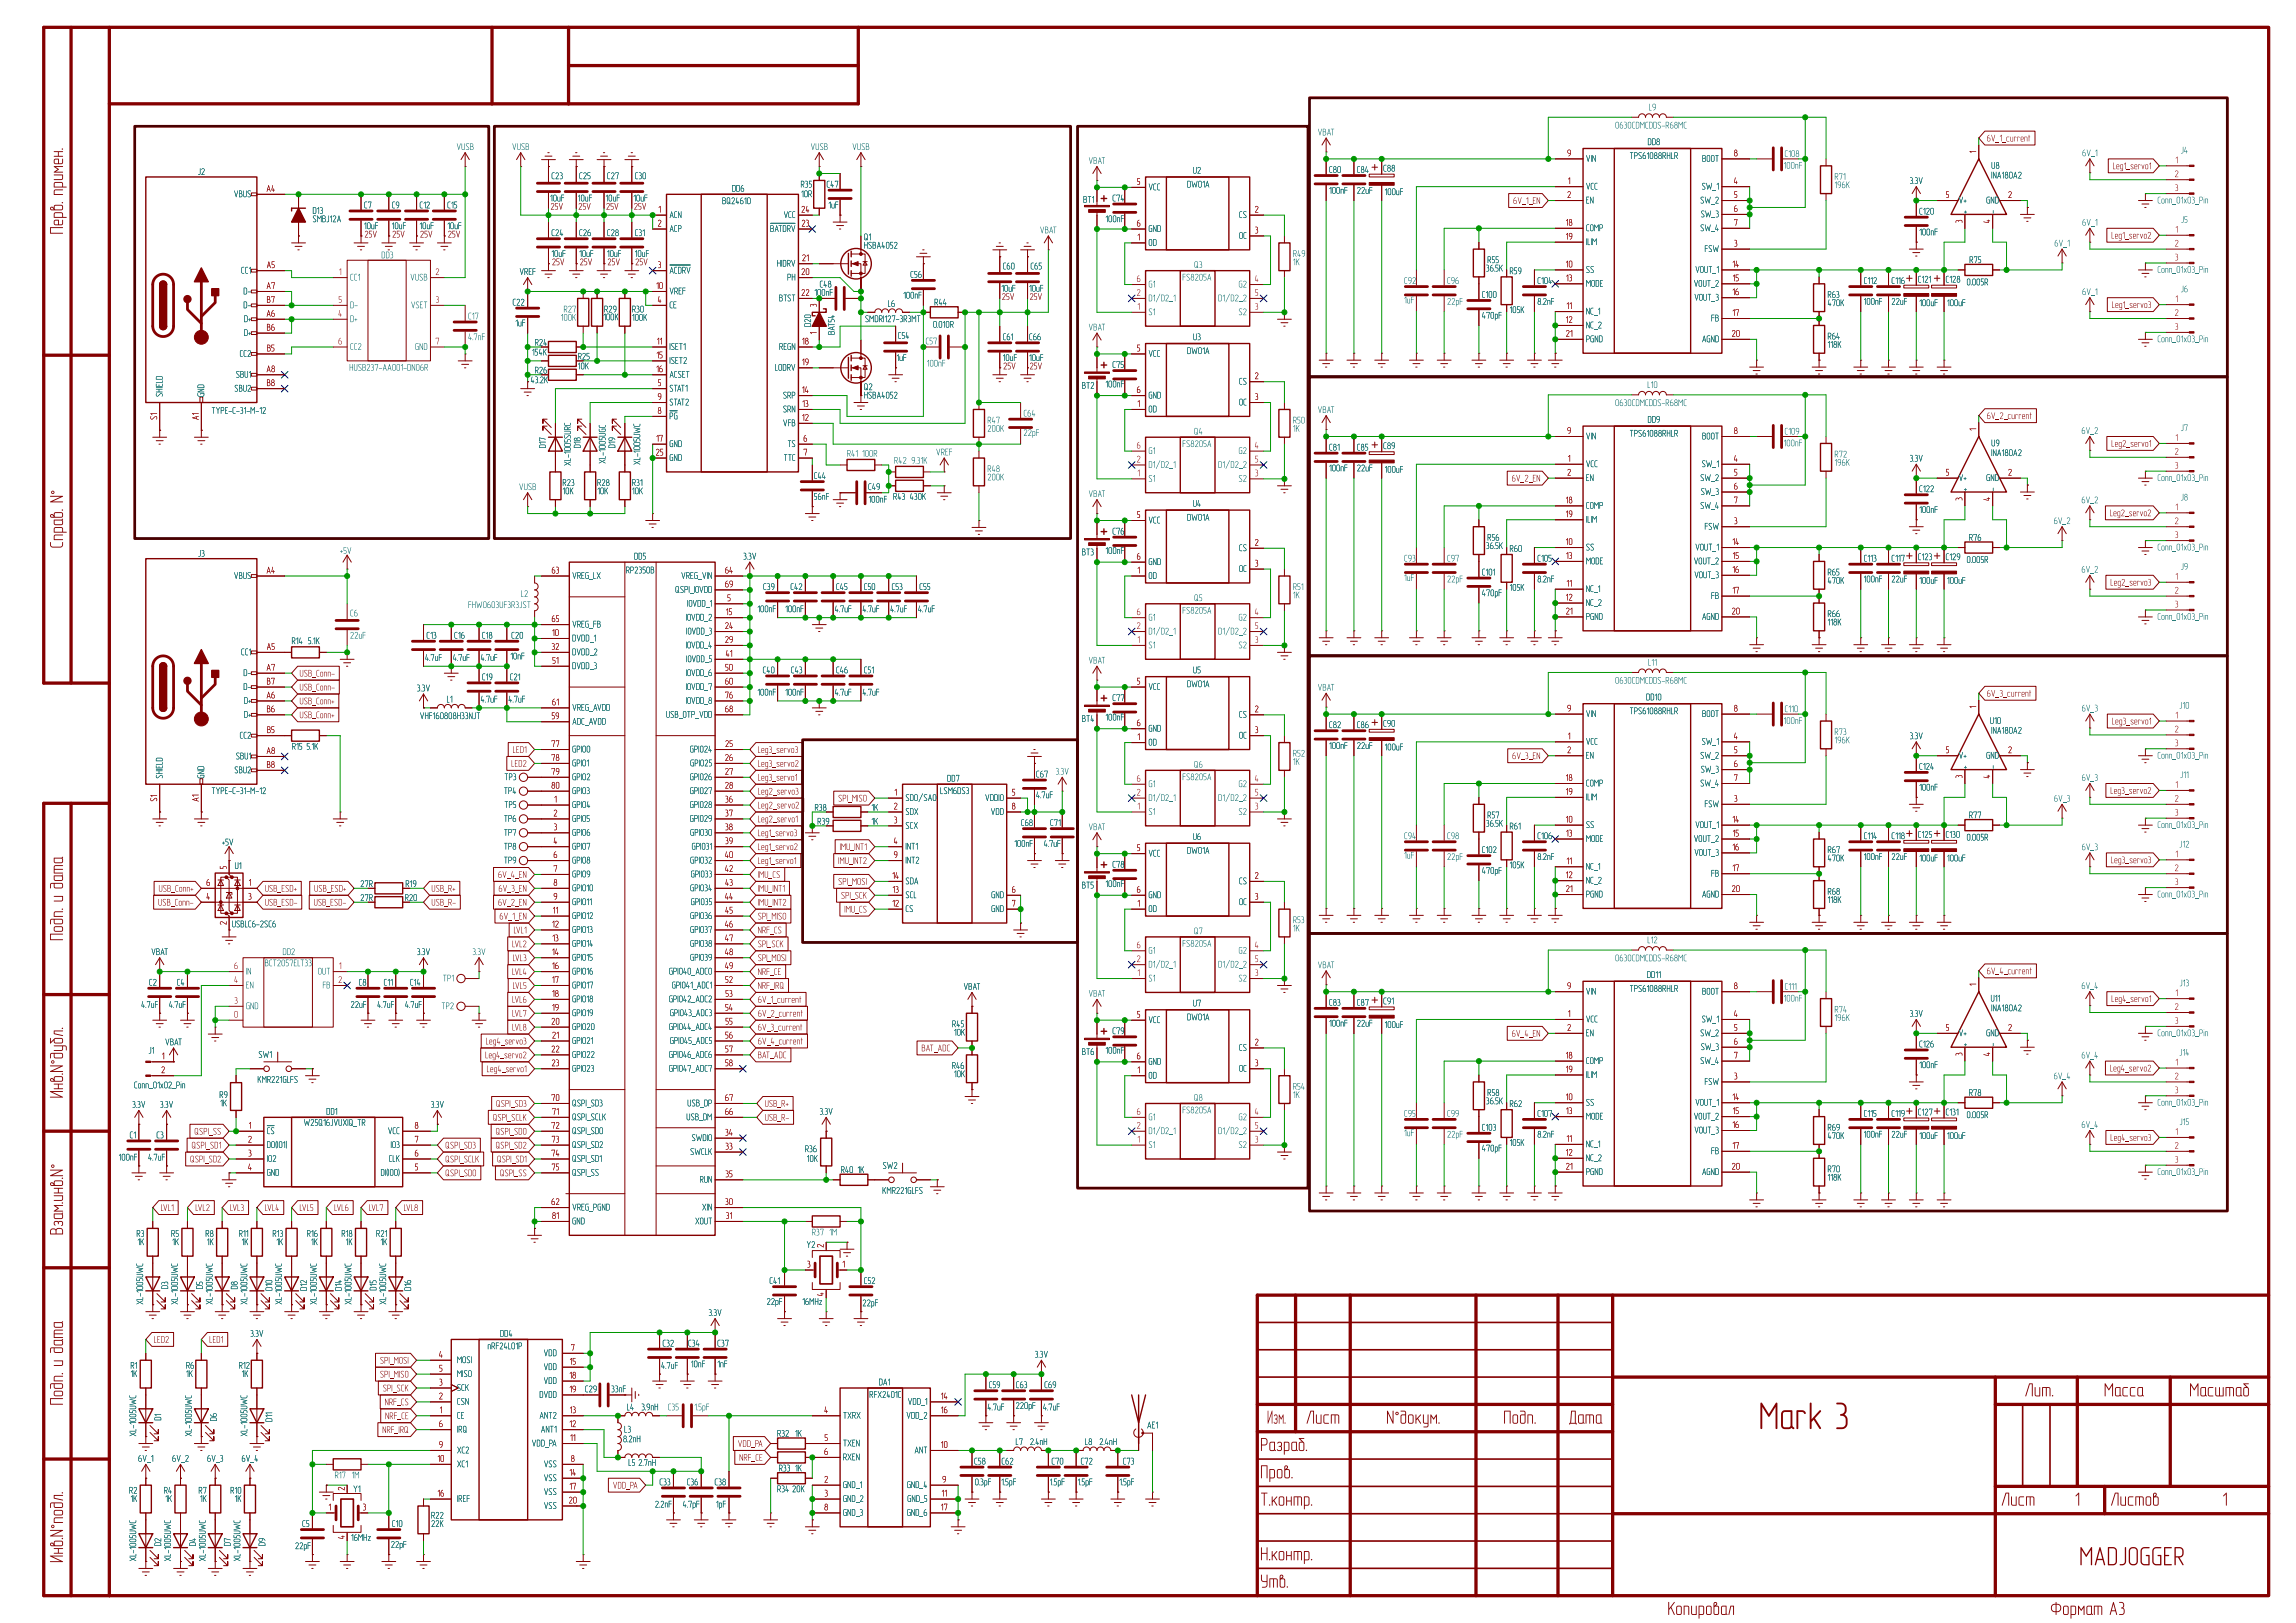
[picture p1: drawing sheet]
<svg xmlns="http://www.w3.org/2000/svg" width="420mm" height="297mm" viewBox="0 0 420 297" stroke-linecap="round" stroke-linejoin="round" font-family="sans-serif">
<defs><g id="words">
<text font-size="7.1" fill="#840000" x="321.7" y="262.7">Mark3</text>
<text font-size="4.9" fill="#840000" x="380.3" y="287.3">MADJOGGER</text>
<g font-size="3.5" fill="#840000">
<text x="379.5" y="276.1">1</text>
<text x="385.7" y="296.1">A3</text>
</g>
<g font-size="1.8" fill="#006464">
<text x="295.4" y="23.8">0630CDMCDDS-R68MC</text>
<text x="301.6" y="20.5">L9</text>
<text x="83.5" y="27.7">VUSB</text>
<text x="93.6" y="27.7">VUSB</text>
<text x="148.3" y="27.7">VUSB</text>
<text x="155.9" y="27.7">VUSB</text>
<text x="241" y="25.1">VBAT</text>
<text x="290.1" y="29.9">VIN</text>
<text x="298.1" y="29.4">TPS61088RHLR</text>
<text x="301.4" y="26.8">DD8</text>
<text x="311.3" y="29.9">BOOT</text>
<text x="380.9" y="28.9">6V_1</text>
<text x="398.9" y="28.4">J4</text>
<text x="36.1" y="32.3">J2</text>
<text x="100.8" y="33.1">C23</text>
<text x="105.9" y="33.1">C25</text>
<text x="111" y="33.1">C27</text>
<text x="116.1" y="33.1">C30</text>
<text x="133.9" y="35.4">DD6</text>
<text x="146.4" y="34.6">R35</text>
<text x="151.2" y="34.6">C47</text>
<text x="199.1" y="30.3">VBAT</text>
<text x="210.1" y="35.1">VCC</text>
<text x="217.1" y="34.6">DW01A</text>
<text x="218.2" y="32.1">U2</text>
<text x="243.1" y="35.7">100nF</text>
<text x="243.1" y="31.9">C80</text>
<text x="248.2" y="31.9">C84</text>
<text x="248.2" y="35.7">22uF</text>
<text x="253" y="31.7">C88</text>
<text x="253.3" y="36">100uF</text>
<text x="290.1" y="35">VCC</text>
<text x="311.3" y="35">SW_1</text>
<text x="326.2" y="31.2">100nF</text>
<text x="335.5" y="33.2">R71</text>
<text x="335.5" y="34.7">196K</text>
<text x="349.3" y="34">3.3V</text>
<text x="364.2" y="32.9">INA180A2</text>
<text x="364.2" y="31.2">U8</text>
<text x="42.8" y="36.4">VBUS</text>
<text x="57.1" y="40.9">SMBJ12A</text>
<text x="57.1" y="39.4">D13</text>
<text x="66.5" y="38.4">C7</text>
<text x="71.6" y="38.4">C9</text>
<text x="76.7" y="38.4">C12</text>
<text x="81.8" y="38.4">C15</text>
<text x="100.6" y="37.1">10uF</text>
<text x="105.7" y="37.1">10uF</text>
<text x="110.7" y="37.1">10uF</text>
<text x="115.8" y="37.1">10uF</text>
<text x="122.4" y="40.2">ACN</text>
<text x="132.1" y="37.6">BQ24610</text>
<text x="143.3" y="40.2">VCC</text>
<text x="146.5" y="36.4">10R</text>
<text x="151.5" y="38.4">1uF</text>
<text x="198.1" y="37.4">BT1</text>
<text x="202.2" y="40.9">100nF</text>
<text x="203.5" y="37.1">C74</text>
<text x="226.6" y="40.2">CS</text>
<text x="290.1" y="37.5">EN</text>
<text x="311" y="37.5">SW_2</text>
<text x="311.1" y="40.1">SW_3</text>
<text x="351" y="39.5">C120</text>
<text x="358.3" y="37.5">V+</text>
<text x="360.2" y="39.1" transform="rotate(-90 360.2 39.1)">+</text>
<text x="363.3" y="37.5">GND</text>
<text x="365.3" y="39.1" transform="rotate(-90 365.3 39.1)">-</text>
<text x="380.9" y="41.6">6V_1</text>
<text x="394.6" y="37.5">Conn_01x03_Pin</text>
<text x="398.9" y="41.1">J5</text>
<text x="66.5" y="42.2">10uF</text>
<text x="69.7" y="47.6">DD3</text>
<text x="71.6" y="42.2">10uF</text>
<text x="76.7" y="42.2">10uF</text>
<text x="81.8" y="42.2">10uF</text>
<text x="100.8" y="43.5">C24</text>
<text x="100.8" y="47.3">10uF</text>
<text x="105.9" y="43.5">C26</text>
<text x="105.9" y="47.3">10uF</text>
<text x="111" y="43.5">C28</text>
<text x="111" y="47.3">10uF</text>
<text x="116.1" y="43.5">C31</text>
<text x="116.1" y="47.3">10uF</text>
<text x="122.4" y="42.7">ACP</text>
<text x="140.9" y="42.7">~{BATDRV}</text>
<text x="158" y="44.3">Q1</text>
<text x="158" y="45.8">HSBA4052</text>
<text x="190.2" y="43">VBAT</text>
<text x="210.1" y="42.7">GND</text>
<text x="210.1" y="45.3">OD</text>
<text x="226.6" y="44">OC</text>
<text x="236.5" y="47.3">R49</text>
<text x="290.1" y="42.6">COMP</text>
<text x="290.1" y="45.1">ILIM</text>
<text x="311" y="42.6">SW_4</text>
<text x="311.8" y="46.4">FSW</text>
<text x="351" y="43.4">100nF</text>
<text x="375.8" y="45.4">6V_1</text>
<text x="44.1" y="50.3">CC1</text>
<text x="64" y="51.6">CC1</text>
<text x="75" y="51.6">VUSB</text>
<text x="95" y="50.6">VREF</text>
<text x="122.4" y="50.3">~{ACDRV}</text>
<text x="142.1" y="49.1">HIDRV</text>
<text x="144" y="51.6">PH</text>
<text x="149.9" y="52.9">C48</text>
<text x="166.5" y="51.1">C56</text>
<text x="183.1" y="53.6">10uF</text>
<text x="183.4" y="49.6">C60</text>
<text x="188.2" y="53.6">10uF</text>
<text x="188.5" y="49.6">C65</text>
<text x="210.1" y="52.9">G1</text>
<text x="216.3" y="51.6">FS8205A</text>
<text x="218.4" y="49.3">Q3</text>
<text x="226.5" y="52.9">G2</text>
<text x="236.5" y="48.8">1K</text>
<text x="256.8" y="52.2">C92</text>
<text x="264.7" y="52.2">C96</text>
<text x="271.8" y="50">36.5K</text>
<text x="272" y="48.4">R55</text>
<text x="276.1" y="50.5">R59</text>
<text x="281.2" y="52.2">C104</text>
<text x="290.1" y="50.2">SS</text>
<text x="290.1" y="52.8">MODE</text>
<text x="309.8" y="52.8">VOUT_2</text>
<text x="310.1" y="50.2">VOUT_1</text>
<text x="340.9" y="52.2">C112 C116</text>
<text x="350.8" y="52">C121</text>
<text x="355.9" y="52">C128</text>
<text x="359.7" y="52.5">0.005R</text>
<text x="360.2" y="48.4">R75</text>
<text x="394.6" y="50.2">Conn_01x03_Pin</text>
<text x="398.9" y="53.8">J6</text>
<text x="44.5" y="54.2">D-</text>
<text x="44.5" y="56.7">D-</text>
<text x="44.6" y="59.2">D+</text>
<text x="64" y="56.7">D-</text>
<text x="64" y="59.2">D+</text>
<text x="75.1" y="56.7">VSET</text>
<text x="85.6" y="58.7">C17</text>
<text x="93.7" y="56.2">C22</text>
<text x="94.2" y="60">1uF</text>
<text x="102.5" y="59">100K</text>
<text x="103.1" y="57.5">R27</text>
<text x="110.3" y="58.9">100K</text>
<text x="110.5" y="57.5">R29</text>
<text x="115.6" y="59">100K</text>
<text x="115.6" y="57.5">R30</text>
<text x="122.4" y="54.2">VREF</text>
<text x="122.4" y="56.7">CE</text>
<text x="142.5" y="55.4">BTST</text>
<text x="148.6" y="59.8" transform="rotate(-90 148.6 59.8)">D20</text>
<text x="158.2" y="59.2">SMDRI127-3R3MT</text>
<text x="162.4" y="56.4">L6</text>
<text x="165.2" y="54.9">100nF</text>
<text x="170.9" y="56.2">R44</text>
<text x="210.1" y="55.4">D1/D2_1</text>
<text x="210.1" y="58">S1</text>
<text x="222.8" y="55.4">D1/D2_2</text>
<text x="226.5" y="58">S2</text>
<text x="256.8" y="55.8">1uF</text>
<text x="264.7" y="56.1">22pF</text>
<text x="271" y="54.8">C100</text>
<text x="276.1" y="57.6">105K</text>
<text x="281.2" y="56.1">8.2nF</text>
<text x="290.1" y="57.8">NC_1</text>
<text x="309.9" y="55.3">VOUT_3</text>
<text x="313" y="59.1">FB</text>
<text x="334.3" y="56.3">470K</text>
<text x="334.3" y="54.8">R63</text>
<text x="340.9" y="56.1">100nF</text>
<text x="346" y="56.1">22uF</text>
<text x="351" y="56.3">100uF</text>
<text x="356.1" y="56.3">100uF</text>
<text x="380.9" y="54.3">6V_1</text>
<text x="43.8" y="65.6">CC2</text>
<text x="44.6" y="61.8">D+</text>
<text x="64" y="64.3">CC2</text>
<text x="75.9" y="64.3">GND</text>
<text x="85.6" y="62.5">4.7nF</text>
<text x="97.3" y="65.3">154K</text>
<text x="122.4" y="64.3">ISET1</text>
<text x="142.5" y="64.3">REGN</text>
<text x="153" y="61.3" transform="rotate(-90 153 61.3)">BAT54</text>
<text x="164.2" y="62.3">C54</text>
<text x="169.3" y="63.3">C57</text>
<text x="170.6" y="60.3">0.010R</text>
<text x="183.4" y="62.5">C61</text>
<text x="188.2" y="62.5">C66</text>
<text x="199.1" y="60.8">VBAT</text>
<text x="210.1" y="65.6">VCC</text>
<text x="217.1" y="65.1">DW01A</text>
<text x="218.2" y="62.5">U3</text>
<text x="290.1" y="60.4">NC_2</text>
<text x="290.1" y="62.9">PGND</text>
<text x="311.3" y="62.9">AGND</text>
<text x="334.3" y="62.4">R64</text>
<text x="334.3" y="63.9">118K</text>
<text x="394.6" y="62.9">Conn_01x03_Pin</text>
<text x="42.9" y="71.9">SBU2</text>
<text x="43.1" y="69.4">SBU1</text>
<text x="63.9" y="68.1">HUSB237-AA001-DN06R</text>
<text x="105.7" y="66.1">R25</text>
<text x="122.4" y="66.9">ISET2</text>
<text x="122.4" y="69.4">ACSET</text>
<text x="122.4" y="71.9">STAT1</text>
<text x="141.7" y="68.1">LODRV</text>
<text x="164" y="66.3">1uF</text>
<text x="169.5" y="67.4">100nF</text>
<text x="183.4" y="66.3">10uF</text>
<text x="188.2" y="66.3">10uF</text>
<text x="197.9" y="71.4">BT2</text>
<text x="202.2" y="71.2">100nF</text>
<text x="203.5" y="67.6">C75</text>
<text x="226.6" y="70.7">CS</text>
<text x="301.3" y="71.3">L10</text>
<text x="30" y="72.6" transform="rotate(-90 30 72.6)">SHIELD</text>
<text x="37.6" y="72.6" transform="rotate(-90 37.6 72.6)">GND</text>
<text x="38.7" y="76">TYPE-C-31-M-12</text>
<text x="122.4" y="74.5">STAT2</text>
<text x="122.4" y="77">~{PG}</text>
<text x="143.2" y="73.2">SRP</text>
<text x="143.2" y="75.7">SRN</text>
<text x="158" y="73.2">HSBA4052</text>
<text x="180.6" y="77.8">R47</text>
<text x="187.2" y="76.5">C64</text>
<text x="210.1" y="73.2">GND</text>
<text x="210.1" y="75.7">OD</text>
<text x="226.6" y="74.5">OC</text>
<text x="236.5" y="77.8">R50</text>
<text x="241" y="75.9">VBAT</text>
<text x="295.4" y="74.6">0630CDMCDDS-R68MC</text>
<text x="301.4" y="77.6">DD9</text>
<text x="100.1" y="82.1" transform="rotate(-90 100.1 82.1)">D17</text>
<text x="106.5" y="82.1" transform="rotate(-90 106.5 82.1)">D18</text>
<text x="112.8" y="82.1" transform="rotate(-90 112.8 82.1)">D19</text>
<text x="122.4" y="82.1">GND</text>
<text x="143.2" y="78.3">VFB</text>
<text x="144" y="82.1">TS</text>
<text x="154.9" y="83.9">R41100R</text>
<text x="171.2" y="83.6">VREF</text>
<text x="180.6" y="79.3">200K</text>
<text x="187.2" y="80.1">22pF</text>
<text x="210.1" y="83.4">G1</text>
<text x="216.3" y="82.1">FS8205A</text>
<text x="218.4" y="79.8">Q4</text>
<text x="226.5" y="83.4">G2</text>
<text x="236.5" y="79.3">1K</text>
<text x="243.1" y="82.7">C81</text>
<text x="248.2" y="82.7">C85</text>
<text x="253" y="82.5">C89</text>
<text x="290.1" y="80.7">VIN</text>
<text x="298.1" y="80.2">TPS61088RHLR</text>
<text x="311.3" y="80.7">BOOT</text>
<text x="326.2" y="82">100nF</text>
<text x="335.5" y="84">R72</text>
<text x="364.2" y="83.7">INA180A2</text>
<text x="364.2" y="82">U9</text>
<text x="380.7" y="79.7">6V_2</text>
<text x="398.9" y="79.2">J7</text>
<text x="94.9" y="90">VUSB</text>
<text x="102.9" y="89.2">R23</text>
<text x="104.7" y="85.3" transform="rotate(-90 104.7 85.3)">XL-1005SURC</text>
<text x="109.2" y="89.2">R28</text>
<text x="111.1" y="84.9" transform="rotate(-90 111.1 84.9)">XL-1005UGC</text>
<text x="115.6" y="89.2">R31</text>
<text x="117.4" y="85.1" transform="rotate(-90 117.4 85.1)">XL-1005UWC</text>
<text x="122.4" y="84.6">GND</text>
<text x="143.3" y="84.6">TTC</text>
<text x="148.8" y="87.9">C44</text>
<text x="163.5" y="85.1">R429.31K</text>
<text x="180.6" y="86.7">R48</text>
<text x="180.6" y="88.2">200K</text>
<text x="210.1" y="85.9">D1/D2_1</text>
<text x="210.1" y="88.4">S1</text>
<text x="222.8" y="85.9">D1/D2_2</text>
<text x="226.5" y="88.4">S2</text>
<text x="243.1" y="86.5">100nF</text>
<text x="248.2" y="86.5">22uF</text>
<text x="253.3" y="86.8">100uF</text>
<text x="290.1" y="85.8">VCC</text>
<text x="290.1" y="88.3">EN</text>
<text x="311" y="88.3">SW_2</text>
<text x="311.3" y="85.8">SW_1</text>
<text x="335.5" y="85.5">196K</text>
<text x="349.3" y="84.8">3.3V</text>
<text x="358.3" y="88.3">V+</text>
<text x="360.2" y="89.9" transform="rotate(-90 360.2 89.9)">+</text>
<text x="363.3" y="88.3">GND</text>
<text x="365.3" y="89.9" transform="rotate(-90 365.3 89.9)">-</text>
<text x="394.6" y="88.3">Conn_01x03_Pin</text>
<text x="102.9" y="90.7">10K</text>
<text x="109.2" y="90.7">10K</text>
<text x="115.6" y="90.7">10K</text>
<text x="148.8" y="91.7">56nF</text>
<text x="158.8" y="92.3">100nF</text>
<text x="163.4" y="91.7">R43430K</text>
<text x="199.1" y="91.2">VBAT</text>
<text x="217.1" y="95.6">DW01A</text>
<text x="218.2" y="93">U4</text>
<text x="290.1" y="93.4">COMP</text>
<text x="290.1" y="95.9">ILIM</text>
<text x="311" y="93.4">SW_4</text>
<text x="311.1" y="90.9">SW_3</text>
<text x="351" y="90.3">C122</text>
<text x="351" y="94.2">100nF</text>
<text x="380.7" y="92.4">6V_2</text>
<text x="398.9" y="91.9">J8</text>
<text x="62.2" y="101.7">+5V</text>
<text x="197.9" y="101.9">BT3</text>
<text x="202.2" y="101.7">100nF</text>
<text x="203.5" y="98.1">C76</text>
<text x="210.1" y="96.1">VCC</text>
<text x="226.6" y="101.1">CS</text>
<text x="271.8" y="100.8">36.5K</text>
<text x="272" y="99.2">R56</text>
<text x="276.1" y="101.3">R60</text>
<text x="290.1" y="101">SS</text>
<text x="310.1" y="101">VOUT_1</text>
<text x="311.8" y="97.2">FSW</text>
<text x="360.1" y="99.2">R76</text>
<text x="375.6" y="96.2">6V_2</text>
<text x="394.6" y="101">Conn_01x03_Pin</text>
<text x="36.2" y="102.2">J3</text>
<text x="42.8" y="106.2">VBUS</text>
<text x="104.6" y="106.2">VREG_LX</text>
<text x="114.4" y="105.2">RP2350B</text>
<text x="116" y="102.7">DD5</text>
<text x="124.6" y="106.2">VREG_VIN</text>
<text x="135.9" y="102.7">3.3V</text>
<text x="210.1" y="103.7">GND</text>
<text x="210.1" y="106.2">OD</text>
<text x="226.6" y="105">OC</text>
<text x="256.8" y="103">C93</text>
<text x="256.8" y="106.6">1uF</text>
<text x="264.7" y="103">C97</text>
<text x="264.7" y="106.9">22pF</text>
<text x="271" y="105.6">C101</text>
<text x="281.2" y="106.9">8.2nF</text>
<text x="281.2" y="103">C105</text>
<text x="290.1" y="103.6">MODE</text>
<text x="309.8" y="103.6">VOUT_2</text>
<text x="309.9" y="106.1">VOUT_3</text>
<text x="334.3" y="107.1">470K</text>
<text x="334.3" y="105.6">R65</text>
<text x="340.9" y="103">C113 C117</text>
<text x="340.9" y="106.9">100nF</text>
<text x="346" y="106.9">22uF</text>
<text x="350.8" y="102.8">C123</text>
<text x="351" y="107.1">100uF</text>
<text x="355.9" y="102.8">C129</text>
<text x="356.1" y="107.1">100uF</text>
<text x="359.7" y="103.3">0.005R</text>
<text x="380.7" y="105.1">6V_2</text>
<text x="398.9" y="104.6">J9</text>
<text x="64" y="113.1">C6</text>
<text x="85.6" y="111.6">FHW0603UF3R3JST</text>
<text x="95.2" y="109.5">L2</text>
<text x="123.5" y="108.8">QSPI_IOVDD</text>
<text x="125.4" y="113.8">IOVDD_2</text>
<text x="125.7" y="111.3">IOVDD_1</text>
<text x="138.5" y="112.3">100nF100nF</text>
<text x="139.6" y="108.3">C39</text>
<text x="144.6" y="108.3">C42</text>
<text x="152.7" y="112.3">4.7uF</text>
<text x="152.9" y="108.3">C45</text>
<text x="157.7" y="112.3">4.7uF</text>
<text x="158" y="108.3">C50</text>
<text x="162.8" y="112.3">4.7uF</text>
<text x="163.1" y="108.3">C53</text>
<text x="167.9" y="112.3">4.7uF</text>
<text x="168.1" y="108.3">C55</text>
<text x="210.1" y="113.8">G1</text>
<text x="216.3" y="112.6">FS8205A</text>
<text x="218.4" y="110.3">Q5</text>
<text x="226.5" y="113.8">G2</text>
<text x="236.5" y="109.8">1K</text>
<text x="236.5" y="108.3">R51</text>
<text x="276.1" y="108.4">105K</text>
<text x="290.1" y="108.6">NC_1</text>
<text x="290.1" y="111.2">NC_2</text>
<text x="290.1" y="113.7">PGND</text>
<text x="311.3" y="113.7">AGND</text>
<text x="313" y="109.9">FB</text>
<text x="334.3" y="113.2">R66</text>
<text x="394.6" y="113.7">Conn_01x03_Pin</text>
<text x="53.3" y="118.2">R145.1K</text>
<text x="64" y="117.1">22uF</text>
<text x="78" y="117.1">C13</text>
<text x="83.1" y="117.1">C16</text>
<text x="88.1" y="117.1">C18</text>
<text x="93.5" y="117.1">C20</text>
<text x="104.6" y="115.1">VREG_FB</text>
<text x="104.6" y="117.7">DVDD_1</text>
<text x="125.4" y="118.9">IOVDD_4</text>
<text x="125.5" y="116.4">IOVDD_3</text>
<text x="210.1" y="116.4">D1/D2_1</text>
<text x="210.1" y="118.9">S1</text>
<text x="222.8" y="116.4">D1/D2_2</text>
<text x="226.5" y="118.9">S2</text>
<text x="334.3" y="114.7">118K</text>
<text x="44.1" y="120.2">CC1</text>
<text x="44.5" y="124">D-</text>
<text x="77.7" y="121.2">4.7uF</text>
<text x="82.8" y="121.2">4.7uF</text>
<text x="87.9" y="121.2">4.7uF</text>
<text x="88.1" y="124.8">C19</text>
<text x="93.2" y="124.8">C21</text>
<text x="93.3" y="121">10nF</text>
<text x="104.6" y="120.2">DVDD_2</text>
<text x="104.6" y="122.7">DVDD_3</text>
<text x="125.4" y="124">IOVDD_6</text>
<text x="125.5" y="121.5">IOVDD_5</text>
<text x="139.5" y="123.5">C40</text>
<text x="144.6" y="123.5">C43</text>
<text x="152.9" y="123.5">C46</text>
<text x="158" y="123.5">C51</text>
<text x="199.1" y="121.7">VBAT</text>
<text x="218.2" y="123.5">U5</text>
<text x="295.4" y="125.4">0630CDMCDDS-R68MC</text>
<text x="301.4" y="122.1">L11</text>
<text x="44.5" y="126.5">D-</text>
<text x="44.6" y="129.1">D+</text>
<text x="44.6" y="131.6">D+</text>
<text x="76.2" y="126.8">3.3V</text>
<text x="76.8" y="131.9">VHF160808H33NJT</text>
<text x="81.7" y="128.8">L1</text>
<text x="87.9" y="128.8">4.7uF</text>
<text x="93" y="128.8">4.7uF</text>
<text x="104.6" y="130.4">VREG_AVDD</text>
<text x="121.8" y="131.6">USB_OTP_VDD</text>
<text x="125.4" y="126.5">IOVDD_7</text>
<text x="125.4" y="129.1">IOVDD_8</text>
<text x="138.5" y="127.6">100nF100nF</text>
<text x="152.7" y="127.6">4.7uF</text>
<text x="157.7" y="127.6">4.7uF</text>
<text x="203.5" y="128.6">C77</text>
<text x="210.1" y="126.5">VCC</text>
<text x="217.1" y="126">DW01A</text>
<text x="226.6" y="131.6">CS</text>
<text x="241" y="126.7">VBAT</text>
<text x="290.1" y="131.5">VIN</text>
<text x="298.1" y="131">TPS61088RHLR</text>
<text x="301.1" y="128.4">DD10</text>
<text x="311.3" y="131.5">BOOT</text>
<text x="380.8" y="130.5">6V_3</text>
<text x="398.6" y="130">J10</text>
<text x="43.8" y="135.4">CC2</text>
<text x="53.4" y="137.5">R155.1K</text>
<text x="104.6" y="132.9">ADC_AVDD</text>
<text x="104.6" y="138">GPIO0</text>
<text x="126.1" y="138">GPIO24</text>
<text x="197.9" y="132.4">BT4</text>
<text x="202.2" y="132.1">100nF</text>
<text x="210.1" y="134.2">GND</text>
<text x="210.1" y="136.7">OD</text>
<text x="226.6" y="135.4">OC</text>
<text x="243.1" y="137.3">100nF</text>
<text x="243.1" y="133.5">C82</text>
<text x="248.2" y="133.5">C86</text>
<text x="248.2" y="137.3">22uF</text>
<text x="253" y="133.3">C90</text>
<text x="253.3" y="137.6">100uF</text>
<text x="290.1" y="136.6">VCC</text>
<text x="311.3" y="136.6">SW_1</text>
<text x="326.2" y="132.8">100nF</text>
<text x="335.5" y="136.3">196K</text>
<text x="335.5" y="134.8">R73</text>
<text x="349.3" y="135.6">3.3V</text>
<text x="364" y="132.8">U10</text>
<text x="364.2" y="134.5">INA180A2</text>
<text x="30" y="142.5" transform="rotate(-90 30 142.5)">SHIELD</text>
<text x="37.6" y="142.5" transform="rotate(-90 37.6 142.5)">GND</text>
<text x="42.9" y="141.8">SBU2</text>
<text x="43.1" y="139.2">SBU1</text>
<text x="92.2" y="143.1">TP3</text>
<text x="104.6" y="140.5">GPIO1</text>
<text x="104.6" y="143.1">GPIO2</text>
<text x="126.1" y="143.1">GPIO26</text>
<text x="126.2" y="140.5">GPIO25</text>
<text x="173.2" y="143.3">DD7</text>
<text x="189.5" y="142.5">C67</text>
<text x="193.1" y="142">3.3V</text>
<text x="216.3" y="143.1">FS8205A</text>
<text x="218.4" y="140.8">Q6</text>
<text x="236.5" y="140.3">1K</text>
<text x="236.5" y="138.7">R52</text>
<text x="290.1" y="139.1">EN</text>
<text x="311" y="139.1">SW_2</text>
<text x="311.1" y="141.7">SW_3</text>
<text x="351" y="141.1">C124</text>
<text x="358.3" y="139.1">V+</text>
<text x="360.2" y="140.7" transform="rotate(-90 360.2 140.7)">+</text>
<text x="363.3" y="139.1">GND</text>
<text x="365.3" y="140.7" transform="rotate(-90 365.3 140.7)">-</text>
<text x="380.8" y="143.2">6V_3</text>
<text x="394.6" y="139.1">Conn_01x03_Pin</text>
<text x="398.7" y="142.7">J11</text>
<text x="38.7" y="145.6">TYPE-C-31-M-12</text>
<text x="92.1" y="145.6">TP4</text>
<text x="92.2" y="148.1">TP5</text>
<text x="104.6" y="145.6">GPIO3</text>
<text x="104.6" y="148.1">GPIO4</text>
<text x="126.1" y="145.6">GPIO27</text>
<text x="126.1" y="148.1">GPIO28</text>
<text x="159.4" y="148.6">1K</text>
<text x="165.6" y="146.9">SDO/SA0</text>
<text x="165.6" y="149.4">SDX</text>
<text x="172" y="145.6">LSM6DS3</text>
<text x="180.2" y="146.9">VDDIO</text>
<text x="181.2" y="149.4">VDD</text>
<text x="189.5" y="146.4">4.7uF</text>
<text x="210.1" y="144.3">G1</text>
<text x="210.1" y="146.9">D1/D2_1</text>
<text x="210.1" y="149.4">S1</text>
<text x="222.8" y="146.9">D1/D2_2</text>
<text x="226.5" y="144.3">G2</text>
<text x="226.5" y="149.4">S2</text>
<text x="290.1" y="144.2">COMP</text>
<text x="290.1" y="146.7">ILIM</text>
<text x="311" y="144.2">SW_4</text>
<text x="311.8" y="148">FSW</text>
<text x="351" y="145">100nF</text>
<text x="375.7" y="147">6V_3</text>
<text x="40.6" y="155">+5V</text>
<text x="92.1" y="155.8">TP8</text>
<text x="92.1" y="153.2">TP7</text>
<text x="92.1" y="150.7">TP6</text>
<text x="104.6" y="150.7">GPIO5</text>
<text x="104.6" y="153.2">GPIO6</text>
<text x="104.6" y="155.8">GPIO7</text>
<text x="126.1" y="150.7">GPIO29</text>
<text x="126.2" y="153.2">GPIO30</text>
<text x="126.5" y="155.8">GPIO31</text>
<text x="159.4" y="151.2">1K</text>
<text x="165.6" y="151.9">SCX</text>
<text x="165.6" y="155.8">INT1</text>
<text x="185.5" y="155.2">100nF 4.7uF</text>
<text x="186.7" y="151.4">C68</text>
<text x="192.1" y="151.4">C71</text>
<text x="199.1" y="152.2">VBAT</text>
<text x="218.2" y="154">U6</text>
<text x="256.8" y="153.8">C94</text>
<text x="264.7" y="153.8">C98</text>
<text x="271.8" y="151.6">36.5K</text>
<text x="272" y="150">R57</text>
<text x="276.1" y="152.1">R61</text>
<text x="281.2" y="153.8">C106</text>
<text x="290.1" y="151.8">SS</text>
<text x="290.1" y="154.4">MODE</text>
<text x="309.8" y="154.4">VOUT_2</text>
<text x="310.1" y="151.8">VOUT_1</text>
<text x="340.9" y="153.8">C114 C118</text>
<text x="350.8" y="153.6">C125</text>
<text x="355.9" y="153.6">C130</text>
<text x="359.7" y="154.1">0.005R</text>
<text x="360.1" y="150">R77</text>
<text x="380.8" y="155.9">6V_3</text>
<text x="394.6" y="151.8">Conn_01x03_Pin</text>
<text x="398.6" y="155.4">J12</text>
<text x="42.9" y="159.3">U1</text>
<text x="92.1" y="158.3">TP9</text>
<text x="104.6" y="158.3">GPIO8</text>
<text x="104.6" y="160.8">GPIO9</text>
<text x="126.2" y="158.3">GPIO32</text>
<text x="126.3" y="160.8">GPIO33</text>
<text x="165.6" y="158.3">INT2</text>
<text x="203.5" y="159.1">C78</text>
<text x="210.1" y="157">VCC</text>
<text x="217.1" y="156.5">DW01A</text>
<text x="256.8" y="157.4">1uF</text>
<text x="264.7" y="157.7">22pF</text>
<text x="271" y="156.4">C102</text>
<text x="276.1" y="159.2">105K</text>
<text x="281.2" y="157.7">8.2nF</text>
<text x="290.1" y="159.4">NC_1</text>
<text x="290.1" y="162">NC_2</text>
<text x="309.9" y="156.9">VOUT_3</text>
<text x="313" y="160.7">FB</text>
<text x="334.3" y="156.4">R67</text>
<text x="334.3" y="157.9">470K</text>
<text x="340.9" y="157.7">100nF</text>
<text x="346" y="157.7">22uF</text>
<text x="351" y="157.9">100uF</text>
<text x="356.1" y="157.9">100uF</text>
<text x="74.1" y="162.6">R19</text>
<text x="104.6" y="163.4">GPIO10</text>
<text x="104.6" y="165.9">GPIO11</text>
<text x="126.2" y="163.4">GPIO34</text>
<text x="126.3" y="165.9">GPIO35</text>
<text x="165.6" y="162.1">SDA</text>
<text x="165.6" y="164.6">SCL</text>
<text x="165.6" y="167.2">CS</text>
<text x="181.3" y="164.6">GND</text>
<text x="181.3" y="167.2">GND</text>
<text x="197.9" y="162.9">BT5</text>
<text x="202.2" y="162.6">100nF</text>
<text x="210.1" y="164.6">GND</text>
<text x="210.1" y="167.2">OD</text>
<text x="226.6" y="162.1">CS</text>
<text x="226.6" y="165.9">OC</text>
<text x="290.1" y="164.5">PGND</text>
<text x="311.3" y="164.5">AGND</text>
<text x="334.3" y="164">R68</text>
<text x="334.3" y="165.5">118K</text>
<text x="394.6" y="164.5">Conn_01x03_Pin</text>
<text x="42.4" y="170">USBLC6-2SC6</text>
<text x="104.6" y="168.5">GPIO12</text>
<text x="104.6" y="171">GPIO13</text>
<text x="104.6" y="173.5">GPIO14</text>
<text x="126.2" y="168.5">GPIO36</text>
<text x="126.2" y="171">GPIO37</text>
<text x="126.2" y="173.5">GPIO38</text>
<text x="216.3" y="173.5">FS8205A</text>
<text x="218.4" y="171.3">Q7</text>
<text x="236.5" y="169.2">R53</text>
<text x="236.5" y="170.7">1K</text>
<text x="301.3" y="172.9">L12</text>
<text x="27.6" y="175.1">VBAT</text>
<text x="45" y="178.6">IN</text>
<text x="48.4" y="177.1">BCT2057ELT33</text>
<text x="51.7" y="175.1">DD2</text>
<text x="58.1" y="178.6">OUT</text>
<text x="76.2" y="175.1">3.3V</text>
<text x="81" y="179.9">TP1</text>
<text x="86.4" y="175.1">3.3V</text>
<text x="104.6" y="176.1">GPIO15</text>
<text x="104.6" y="178.6">GPIO16</text>
<text x="122.3" y="178.6">GPIO40_ADC0</text>
<text x="126.2" y="176.1">GPIO39</text>
<text x="210.1" y="174.8">G1</text>
<text x="210.1" y="177.3">D1/D2_1</text>
<text x="210.1" y="179.9">S1</text>
<text x="222.8" y="177.3">D1/D2_2</text>
<text x="226.5" y="174.8">G2</text>
<text x="226.5" y="179.9">S2</text>
<text x="241" y="177.5">VBAT</text>
<text x="295.4" y="176.2">0630CDMCDDS-R68MC</text>
<text x="301.2" y="179.2">DD11</text>
<text x="25.8" y="184.7">4.7uF 4.7uF</text>
<text x="27.2" y="180.6">C2</text>
<text x="32.3" y="180.6">C4</text>
<text x="45" y="181.2">EN</text>
<text x="45" y="185">GND</text>
<text x="59" y="181.2">FB</text>
<text x="64.1" y="184.7">22uF 4.7uF 4.7uF</text>
<text x="65.6" y="180.6">C8</text>
<text x="70.1" y="180.6">C11</text>
<text x="75" y="180.6">C14</text>
<text x="80.7" y="185">TP2</text>
<text x="104.6" y="181.2">GPIO17</text>
<text x="104.6" y="183.7">GPIO18</text>
<text x="122.3" y="183.7">GPIO42_ADC2</text>
<text x="122.8" y="181.2">GPIO41_ADC1</text>
<text x="176.2" y="181.4">VBAT</text>
<text x="199.1" y="182.7">VBAT</text>
<text x="218.2" y="184.5">U7</text>
<text x="243.1" y="184.3">C83</text>
<text x="248.2" y="184.3">C87</text>
<text x="253" y="184.1">C91</text>
<text x="290.1" y="182.3">VIN</text>
<text x="298.1" y="181.8">TPS61088RHLR</text>
<text x="311.3" y="182.3">BOOT</text>
<text x="326.2" y="183.6">100nF</text>
<text x="335.5" y="185.6">R74</text>
<text x="364.1" y="183.6">U11</text>
<text x="364.2" y="185.3">INA180A2</text>
<text x="380.7" y="181.3">6V_4</text>
<text x="398.6" y="180.8">J13</text>
<text x="30.2" y="191.6">VBAT</text>
<text x="104.6" y="186.2">GPIO19</text>
<text x="104.6" y="188.8">GPIO20</text>
<text x="104.6" y="191.3">GPIO21</text>
<text x="122.3" y="188.8">GPIO44_ADC4</text>
<text x="122.5" y="186.2">GPIO43_ADC3</text>
<text x="122.5" y="191.3">GPIO45_ADC5</text>
<text x="174.1" y="188.3">R45</text>
<text x="174.5" y="189.8">10K</text>
<text x="203.5" y="189.5">C79</text>
<text x="210.1" y="187.5">VCC</text>
<text x="217.1" y="187">DW01A</text>
<text x="243.1" y="188.1">100nF</text>
<text x="248.2" y="188.1">22uF</text>
<text x="253.3" y="188.4">100uF</text>
<text x="290.1" y="187.4">VCC</text>
<text x="290.1" y="189.9">EN</text>
<text x="311" y="189.9">SW_2</text>
<text x="311.3" y="187.4">SW_1</text>
<text x="335.5" y="187.1">196K</text>
<text x="349.3" y="186.4">3.3V</text>
<text x="351" y="191.9">C126</text>
<text x="358.3" y="189.9">V+</text>
<text x="360.2" y="191.5" transform="rotate(-90 360.2 191.5)">+</text>
<text x="363.3" y="189.9">GND</text>
<text x="365.3" y="191.5" transform="rotate(-90 365.3 191.5)">-</text>
<text x="394.6" y="189.9">Conn_01x03_Pin</text>
<text x="27.1" y="193.1">J1</text>
<text x="47.3" y="193.9">SW1</text>
<text x="104.6" y="193.9">GPIO22</text>
<text x="104.6" y="196.4">GPIO23</text>
<text x="122.3" y="193.9">GPIO46_ADC6</text>
<text x="122.3" y="196.4">GPIO47_ADC7</text>
<text x="174.1" y="195.9">R46</text>
<text x="174.5" y="197.4">10K</text>
<text x="197.9" y="193.3">BT6</text>
<text x="202.2" y="193.1">100nF</text>
<text x="210.1" y="195.1">GND</text>
<text x="210.1" y="197.7">OD</text>
<text x="226.6" y="192.6">CS</text>
<text x="226.6" y="196.4">OC</text>
<text x="290.1" y="195">COMP</text>
<text x="290.1" y="197.5">ILIM</text>
<text x="311" y="195">SW_4</text>
<text x="311.1" y="192.5">SW_3</text>
<text x="351" y="195.8">100nF</text>
<text x="375.6" y="197.8">6V_4</text>
<text x="380.7" y="194">6V_4</text>
<text x="398.6" y="193.5">J14</text>
<text x="24.2" y="203">3.3V</text>
<text x="24.5" y="199.4">Conn_01x02_Pin</text>
<text x="29.2" y="203">3.3V</text>
<text x="40.1" y="201.2">R9</text>
<text x="40.2" y="202.7">1K</text>
<text x="47.1" y="198.4">KMR221GLFS</text>
<text x="78.8" y="203">3.3V</text>
<text x="104.6" y="202.7">QSPI_SD3</text>
<text x="125.7" y="202.7">USB_DP</text>
<text x="218.4" y="201.7">Q8</text>
<text x="236.5" y="201.2">1K</text>
<text x="236.5" y="199.7">R54</text>
<text x="271.8" y="202.4">36.5K</text>
<text x="272" y="200.8">R58</text>
<text x="276.1" y="202.9">R62</text>
<text x="290.1" y="202.6">SS</text>
<text x="310.1" y="202.6">VOUT_1</text>
<text x="311.8" y="198.8">FSW</text>
<text x="360.1" y="200.8">R78</text>
<text x="394.6" y="202.6">Conn_01x03_Pin</text>
<text x="23.7" y="208.6">C1</text>
<text x="28.6" y="208.6">C3</text>
<text x="48.8" y="207.8">~{CS}</text>
<text x="55.5" y="206.3">W25Q16JVUXIQ_TR</text>
<text x="59.7" y="204.3">DD1</text>
<text x="70.9" y="207.8">VCC</text>
<text x="104.6" y="205.3">QSPI_SCLK</text>
<text x="104.6" y="207.8">QSPI_SD0</text>
<text x="125.5" y="205.3">USB_DM</text>
<text x="126.5" y="209.1">SWDIO</text>
<text x="149.9" y="204.3">3.3V</text>
<text x="210.1" y="205.3">G1</text>
<text x="210.1" y="207.8">D1/D2_1</text>
<text x="216.3" y="204">FS8205A</text>
<text x="222.8" y="207.8">D1/D2_2</text>
<text x="226.5" y="205.3">G2</text>
<text x="256.8" y="204.6">C95</text>
<text x="256.8" y="208.2">1uF</text>
<text x="264.7" y="204.6">C99</text>
<text x="264.7" y="208.5">22pF</text>
<text x="271" y="207.2">C103</text>
<text x="276.1" y="210">105K</text>
<text x="281.2" y="204.6">C107</text>
<text x="281.2" y="208.5">8.2nF</text>
<text x="290.1" y="205.2">MODE</text>
<text x="309.8" y="205.2">VOUT_2</text>
<text x="309.9" y="207.7">VOUT_3</text>
<text x="334.3" y="207.2">R69</text>
<text x="334.3" y="208.7">470K</text>
<text x="340.9" y="204.6">C115 C119</text>
<text x="340.9" y="208.5">100nF</text>
<text x="346" y="208.5">22uF</text>
<text x="350.8" y="204.4">C127</text>
<text x="351" y="208.7">100uF</text>
<text x="355.9" y="204.4">C131</text>
<text x="356.1" y="208.7">100uF</text>
<text x="359.7" y="204.9">0.005R</text>
<text x="380.7" y="206.7">6V_4</text>
<text x="398.6" y="206.2">J15</text>
<text x="21.7" y="212.7">100nF 4.7uF</text>
<text x="48.8" y="210.4">DO(IO1)</text>
<text x="48.8" y="212.9">IO2</text>
<text x="48.8" y="215.4">GND</text>
<text x="69.6" y="215.4">DI(IO0)</text>
<text x="71.1" y="212.9">CLK</text>
<text x="71.4" y="210.4">IO3</text>
<text x="104.6" y="210.4">QSPI_SD2</text>
<text x="104.6" y="212.9">QSPI_SD1</text>
<text x="104.6" y="215.4">QSPI_SS</text>
<text x="126.2" y="211.6">SWCLK</text>
<text x="147.2" y="211.1">R36</text>
<text x="147.5" y="212.9">10K</text>
<text x="153.8" y="214.9">R401K</text>
<text x="161.4" y="214.2">SW2</text>
<text x="210.1" y="210.4">S1</text>
<text x="226.5" y="210.4">S2</text>
<text x="290.1" y="210.2">NC_1</text>
<text x="290.1" y="212.8">NC_2</text>
<text x="290.1" y="215.3">PGND</text>
<text x="311.3" y="215.3">AGND</text>
<text x="313" y="211.5">FB</text>
<text x="334.3" y="214.8">R70</text>
<text x="394.6" y="215.3">Conn_01x03_Pin</text>
<text x="104.6" y="221.8">VREG_PGND</text>
<text x="128" y="216.7">RUN</text>
<text x="128.4" y="221.8">XIN</text>
<text x="161.4" y="218.7">KMR221GLFS</text>
<text x="334.3" y="216.3">118K</text>
<text x="24.9" y="226.6">R3</text>
<text x="31.3" y="226.6">R5</text>
<text x="37.6" y="226.6">R8</text>
<text x="43.6" y="226.6">R11</text>
<text x="49.8" y="226.6">R13</text>
<text x="56.1" y="226.6">R16</text>
<text x="62.4" y="226.6">R18</text>
<text x="68.8" y="226.6">R21</text>
<text x="104.6" y="224.3">GND</text>
<text x="127.1" y="224.3">XOUT</text>
<text x="148.5" y="226.4">R371M</text>
<text x="25.1" y="228.1">1K</text>
<text x="31.5" y="228.1">1K</text>
<text x="37.8" y="228.1">1K</text>
<text x="44.2" y="228.1">1K</text>
<text x="50.5" y="228.1">1K</text>
<text x="56.9" y="228.1">1K</text>
<text x="63.2" y="228.1">1K</text>
<text x="69.6" y="228.1">1K</text>
<text x="147.5" y="228.7">Y2</text>
<text x="26.5" y="238.8" transform="rotate(-90 26.5 238.8)">XL-1005UWC</text>
<text x="31" y="235.9" transform="rotate(-90 31 235.9)">D3</text>
<text x="32.8" y="238.8" transform="rotate(-90 32.8 238.8)">XL-1005UWC</text>
<text x="37.4" y="235.9" transform="rotate(-90 37.4 235.9)">D5</text>
<text x="39.2" y="238.8" transform="rotate(-90 39.2 238.8)">XL-1005UWC</text>
<text x="43.7" y="236" transform="rotate(-90 43.7 236)">D8</text>
<text x="45.5" y="238.8" transform="rotate(-90 45.5 238.8)">XL-1005UWC</text>
<text x="50.1" y="236.2" transform="rotate(-90 50.1 236.2)">D10</text>
<text x="51.9" y="238.8" transform="rotate(-90 51.9 238.8)">XL-1005UWC</text>
<text x="56.4" y="236.2" transform="rotate(-90 56.4 236.2)">D12</text>
<text x="58.2" y="238.8" transform="rotate(-90 58.2 238.8)">XL-1005UWC</text>
<text x="62.8" y="236.2" transform="rotate(-90 62.8 236.2)">D14</text>
<text x="64.6" y="238.8" transform="rotate(-90 64.6 238.8)">XL-1005UWC</text>
<text x="69.1" y="236.2" transform="rotate(-90 69.1 236.2)">D15</text>
<text x="70.9" y="238.8" transform="rotate(-90 70.9 238.8)">XL-1005UWC</text>
<text x="75.5" y="236.2" transform="rotate(-90 75.5 236.2)">D16</text>
<text x="140.7" y="235.3">C41</text>
<text x="146.7" y="239.1">16MHz</text>
<text x="157.7" y="239.3">22pF</text>
<text x="158" y="235.3">C52</text>
<text x="45.8" y="244.9">3.3V</text>
<text x="91.4" y="244.9">DD4</text>
<text x="129.6" y="241.1">3.3V</text>
<text x="23.8" y="250.8">R1</text>
<text x="34" y="250.8">R6</text>
<text x="43.6" y="250.8">R12</text>
<text x="83.6" y="249.7">MOSI</text>
<text x="89.2" y="247.2">nRF24L01P</text>
<text x="99.4" y="248.5">VDD</text>
<text x="99.4" y="251">VDD</text>
<text x="120.9" y="250.8">4.7uF</text>
<text x="121.2" y="246.7">C32</text>
<text x="125.8" y="246.7">C34</text>
<text x="126.3" y="250.5">10nF</text>
<text x="131.2" y="246.7">C37</text>
<text x="131.2" y="250.5">1nF</text>
<text x="189.3" y="248.7">3.3V</text>
<text x="23.8" y="252.3">1K</text>
<text x="34" y="252.3">1K</text>
<text x="44.2" y="252.3">1K</text>
<text x="83.6" y="252.3">MISO</text>
<text x="83.6" y="254.8">SCK</text>
<text x="83.6" y="257.4">CSN</text>
<text x="98.6" y="256.1">DVDD</text>
<text x="99.4" y="253.5">VDD</text>
<text x="159" y="256.1">RFX2401C</text>
<text x="160.7" y="253.8">DA1</text>
<text x="166" y="257.4">VDD_1</text>
<text x="180.8" y="254.3">C59</text>
<text x="185.8" y="254.3">C63</text>
<text x="191" y="254.3">C69</text>
<text x="25.2" y="262.9" transform="rotate(-90 25.2 262.9)">XL-1005UWC</text>
<text x="29.8" y="260" transform="rotate(-90 29.8 260)">D1</text>
<text x="35.4" y="262.9" transform="rotate(-90 35.4 262.9)">XL-1005UWC</text>
<text x="39.9" y="260.1" transform="rotate(-90 39.9 260.1)">D6</text>
<text x="45.5" y="262.9" transform="rotate(-90 45.5 262.9)">XL-1005UWC</text>
<text x="50.1" y="260.2" transform="rotate(-90 50.1 260.2)">D11</text>
<text x="83.6" y="259.9">CE</text>
<text x="83.6" y="262.4">IRQ</text>
<text x="98.6" y="259.9">ANT2</text>
<text x="98.9" y="262.4">ANT1</text>
<text x="114.2" y="262.4">L3</text>
<text x="114.6" y="258.4">L4</text>
<text x="117.3" y="258.4">3.9nH</text>
<text x="127" y="258.4">1.5pF</text>
<text x="142.1" y="263.2">R321K</text>
<text x="154.2" y="259.9">TXRX</text>
<text x="165.8" y="259.9">VDD_2</text>
<text x="180.6" y="258.4">4.7uF</text>
<text x="190.8" y="258.4">4.7uF</text>
<text x="209.8" y="261.7">AE1</text>
<text x="25.2" y="267.8">6V_1</text>
<text x="31.5" y="267.8">6V_2</text>
<text x="37.9" y="267.8">6V_3</text>
<text x="44.2" y="267.8">6V_4</text>
<text x="83.6" y="266.2">XC2</text>
<text x="83.6" y="268.8">XC1</text>
<text x="97.3" y="265">VDD_PA</text>
<text x="99.5" y="268.8">VSS</text>
<text x="113.9" y="264.2">8.2nH</text>
<text x="142.4" y="269.5">R331K</text>
<text x="154.2" y="265">TXEN</text>
<text x="154.2" y="267.5">RXEN</text>
<text x="167.2" y="266.2">ANT</text>
<text x="178.2" y="268.3">C58</text>
<text x="183.2" y="268.3">C62</text>
<text x="185.7" y="264.7">L7</text>
<text x="188.4" y="264.7">2.4nH</text>
<text x="192.3" y="268.3">C70</text>
<text x="197.6" y="268.3">C72</text>
<text x="198.4" y="264.7">L8</text>
<text x="201.1" y="264.7">2.4nH</text>
<text x="205.4" y="268.3">C73</text>
<text x="23.6" y="273.6">R2</text>
<text x="23.8" y="275.1">1K</text>
<text x="29.9" y="273.6">R4</text>
<text x="30.2" y="275.1">1K</text>
<text x="36.3" y="273.6">R7</text>
<text x="36.5" y="275.1">1K</text>
<text x="42.1" y="273.6">R10</text>
<text x="42.9" y="275.1">1K</text>
<text x="61.2" y="270.8">R171M</text>
<text x="64.6" y="273.4">Y1</text>
<text x="83.6" y="275.1">IREF</text>
<text x="99.5" y="271.3">VSS</text>
<text x="99.5" y="273.9">VSS</text>
<text x="120.6" y="272.1">C33</text>
<text x="125.6" y="272.1">C36</text>
<text x="130.7" y="272.1">C38</text>
<text x="142.1" y="273.4">R3420K</text>
<text x="154.2" y="272.6">GND_1</text>
<text x="154.2" y="275.1">GND_2</text>
<text x="165.9" y="272.6">GND_4</text>
<text x="165.9" y="275.1">GND_5</text>
<text x="197.1" y="272.1">1.5pF</text>
<text x="55.3" y="279.7">C5</text>
<text x="71.7" y="279.7">C10</text>
<text x="78.8" y="278.2">R22</text>
<text x="78.8" y="279.7">22K</text>
<text x="99.5" y="276.4">VSS</text>
<text x="119.8" y="276.2">2.2nF 4.7pF</text>
<text x="154.2" y="277.7">GND_3</text>
<text x="165.9" y="277.7">GND_6</text>
<text x="25.2" y="285.8" transform="rotate(-90 25.2 285.8)">XL-1005UWC</text>
<text x="29.8" y="283" transform="rotate(-90 29.8 283)">D2</text>
<text x="31.6" y="285.8" transform="rotate(-90 31.6 285.8)">XL-1005UWC</text>
<text x="36.1" y="283" transform="rotate(-90 36.1 283)">D4</text>
<text x="37.9" y="285.8" transform="rotate(-90 37.9 285.8)">XL-1005UWC</text>
<text x="42.5" y="283" transform="rotate(-90 42.5 283)">D7</text>
<text x="44.3" y="285.8" transform="rotate(-90 44.3 285.8)">XL-1005UWC</text>
<text x="48.8" y="283" transform="rotate(-90 48.8 283)">D9</text>
<text x="64.2" y="282.2">16MHz</text>
</g>
<g font-size="1.8" fill="#a90000">
<text x="286.6" y="28.8">9</text>
<text x="317.1" y="28.8">8</text>
<text x="361.7" y="28.1" transform="rotate(-90 361.7 28.1)">1</text>
<text x="48.7" y="35.3">A4</text>
<text x="207.9" y="34">5</text>
<text x="286.8" y="33.9">1</text>
<text x="317.1" y="33.9">4</text>
<text x="397.8" y="32.6">2</text>
<text x="397.8" y="35.2">3</text>
<text x="397.9" y="30.1">1</text>
<text x="120.3" y="41.7">2</text>
<text x="120.4" y="39.1">1</text>
<text x="146.5" y="39.1">24</text>
<text x="146.6" y="41.7">23</text>
<text x="207.9" y="41.7">6</text>
<text x="229.5" y="39.1">2</text>
<text x="286.4" y="41.5">18</text>
<text x="286.6" y="36.4">2</text>
<text x="317.1" y="39">6</text>
<text x="317.1" y="41.5">7</text>
<text x="317.2" y="36.4">5</text>
<text x="355.9" y="36.4">5</text>
<text x="359.2" y="40.9" transform="rotate(-90 359.2 40.9)">3</text>
<text x="364.2" y="40.9" transform="rotate(-90 364.2 40.9)">4</text>
<text x="367.3" y="36.4">2</text>
<text x="208" y="44.2">1</text>
<text x="229.5" y="42.9">3</text>
<text x="286.4" y="44.1">19</text>
<text x="317.2" y="45.3">3</text>
<text x="397.8" y="45.3">2</text>
<text x="397.8" y="47.9">3</text>
<text x="397.9" y="42.8">1</text>
<text x="48.7" y="53.1">A7</text>
<text x="48.7" y="49.3">A5</text>
<text x="62" y="50.5">1</text>
<text x="79.6" y="50.5">2</text>
<text x="120" y="53.1">10</text>
<text x="120.3" y="49.3">3</text>
<text x="146.5" y="50.5">20</text>
<text x="146.7" y="48">21</text>
<text x="207.9" y="51.8">6</text>
<text x="229.5" y="51.8">4</text>
<text x="286.4" y="49.1">10</text>
<text x="286.4" y="51.7">13</text>
<text x="316.9" y="49.1">14</text>
<text x="316.9" y="51.7">15</text>
<text x="48.7" y="58.2">A6</text>
<text x="48.7" y="55.6">B7</text>
<text x="61.8" y="58.2">4</text>
<text x="61.9" y="55.6">5</text>
<text x="79.7" y="55.6">3</text>
<text x="120.3" y="55.6">4</text>
<text x="146.5" y="54.4">22</text>
<text x="149.6" y="56.2" transform="rotate(-90 149.6 56.2)">3</text>
<text x="207.9" y="54.4">2</text>
<text x="208" y="56.9">1</text>
<text x="229.5" y="54.4">5</text>
<text x="229.5" y="56.9">3</text>
<text x="286.4" y="59.3">12</text>
<text x="286.5" y="56.8">11</text>
<text x="316.9" y="54.2">16</text>
<text x="316.9" y="58">17</text>
<text x="397.8" y="58">2</text>
<text x="397.9" y="55.5">1</text>
<text x="48.7" y="60.7">B6</text>
<text x="48.8" y="64.5">B5</text>
<text x="61.8" y="63.2">6</text>
<text x="79.6" y="63.2">7</text>
<text x="120" y="65.8">15</text>
<text x="120.1" y="63.2">11</text>
<text x="146.7" y="63.2">18</text>
<text x="149.6" y="61.2" transform="rotate(-90 149.6 61.2)">1</text>
<text x="207.9" y="64.5">5</text>
<text x="286.4" y="61.8">21</text>
<text x="316.7" y="61.8">20</text>
<text x="397.8" y="60.6">3</text>
<text x="48.7" y="68.3">A8</text>
<text x="48.7" y="70.9">B8</text>
<text x="120" y="68.3">16</text>
<text x="120.3" y="70.9">5</text>
<text x="146.7" y="67.1">19</text>
<text x="229.5" y="69.6">2</text>
<text x="29" y="76.9" transform="rotate(-90 29 76.9)">S1</text>
<text x="36.6" y="76.9" transform="rotate(-90 36.6 76.9)">A1</text>
<text x="120.3" y="73.4">9</text>
<text x="120.3" y="75.9">8</text>
<text x="146.7" y="72.1">14</text>
<text x="146.7" y="77.2">12</text>
<text x="146.7" y="74.7">13</text>
<text x="207.9" y="72.1">6</text>
<text x="208" y="74.7">1</text>
<text x="229.5" y="73.4">3</text>
<text x="119.9" y="83.6">25</text>
<text x="120" y="81">17</text>
<text x="146.9" y="81">6</text>
<text x="146.9" y="83.6">7</text>
<text x="207.9" y="82.3">6</text>
<text x="229.5" y="82.3">4</text>
<text x="286.6" y="79.6">9</text>
<text x="317.1" y="79.6">8</text>
<text x="361.7" y="78.9" transform="rotate(-90 361.7 78.9)">1</text>
<text x="397.8" y="83.4">2</text>
<text x="397.9" y="80.9">1</text>
<text x="207.9" y="84.8">2</text>
<text x="208" y="87.4">1</text>
<text x="229.5" y="84.8">5</text>
<text x="229.5" y="87.4">3</text>
<text x="286.6" y="87.2">2</text>
<text x="286.8" y="84.7">1</text>
<text x="317.1" y="84.7">4</text>
<text x="317.1" y="89.8">6</text>
<text x="317.2" y="87.2">5</text>
<text x="355.9" y="87.2">5</text>
<text x="367.3" y="87.2">2</text>
<text x="397.8" y="86">3</text>
<text x="207.9" y="95">5</text>
<text x="286.4" y="92.3">18</text>
<text x="286.4" y="94.9">19</text>
<text x="317.1" y="92.3">7</text>
<text x="359.2" y="91.7" transform="rotate(-90 359.2 91.7)">3</text>
<text x="364.2" y="91.7" transform="rotate(-90 364.2 91.7)">4</text>
<text x="397.9" y="93.6">1</text>
<text x="229.5" y="100.1">2</text>
<text x="286.4" y="99.9">10</text>
<text x="316.9" y="99.9">14</text>
<text x="317.2" y="96.1">3</text>
<text x="397.8" y="96.1">2</text>
<text x="397.8" y="98.7">3</text>
<text x="48.7" y="105.2">A4</text>
<text x="100.9" y="105.2">63</text>
<text x="132.6" y="105.2">64</text>
<text x="132.6" y="107.7">69</text>
<text x="207.9" y="102.6">6</text>
<text x="208" y="105.2">1</text>
<text x="229.5" y="103.9">3</text>
<text x="286.4" y="102.5">13</text>
<text x="286.5" y="107.6">11</text>
<text x="316.9" y="105">16</text>
<text x="316.9" y="102.5">15</text>
<text x="397.9" y="106.3">1</text>
<text x="132.7" y="112.8">15</text>
<text x="133" y="110.2">5</text>
<text x="207.9" y="112.8">6</text>
<text x="229.5" y="112.8">4</text>
<text x="286.4" y="110.1">12</text>
<text x="286.4" y="112.6">21</text>
<text x="316.7" y="112.6">20</text>
<text x="316.9" y="108.8">17</text>
<text x="397.8" y="108.8">2</text>
<text x="397.8" y="111.4">3</text>
<text x="48.7" y="119.1">A5</text>
<text x="100.9" y="114">65</text>
<text x="100.9" y="119.1">32</text>
<text x="100.9" y="116.6">10</text>
<text x="132.6" y="115.3">24</text>
<text x="132.6" y="117.9">29</text>
<text x="207.9" y="115.3">2</text>
<text x="208" y="117.9">1</text>
<text x="229.5" y="115.3">5</text>
<text x="229.5" y="117.9">3</text>
<text x="48.7" y="122.9">A7</text>
<text x="48.7" y="125.5">B7</text>
<text x="101" y="121.7">51</text>
<text x="132.6" y="125.5">60</text>
<text x="132.6" y="122.9">50</text>
<text x="132.7" y="120.4">41</text>
<text x="207.9" y="125.5">5</text>
<text x="48.7" y="128">A6</text>
<text x="48.7" y="130.6">B6</text>
<text x="100.9" y="131.8">59</text>
<text x="100.9" y="129.3">61</text>
<text x="132.6" y="128">76</text>
<text x="132.6" y="130.6">68</text>
<text x="229.5" y="130.6">2</text>
<text x="286.6" y="130.4">9</text>
<text x="317.1" y="130.4">8</text>
<text x="361.7" y="129.7" transform="rotate(-90 361.7 129.7)">1</text>
<text x="397.9" y="131.7">1</text>
<text x="48.8" y="134.4">B5</text>
<text x="100.8" y="136.9">77</text>
<text x="132.6" y="136.9">25</text>
<text x="207.9" y="133.1">6</text>
<text x="208" y="135.6">1</text>
<text x="229.5" y="134.4">3</text>
<text x="286.8" y="135.5">1</text>
<text x="317.1" y="135.5">4</text>
<text x="397.8" y="134.2">2</text>
<text x="397.8" y="136.8">3</text>
<text x="48.7" y="138.2">A8</text>
<text x="48.7" y="140.7">B8</text>
<text x="100.8" y="139.4">78</text>
<text x="100.8" y="142">79</text>
<text x="132.6" y="139.4">26</text>
<text x="132.6" y="142">27</text>
<text x="207.9" y="143.3">6</text>
<text x="229.5" y="143.3">4</text>
<text x="286.4" y="143.1">18</text>
<text x="286.6" y="138">2</text>
<text x="317.1" y="140.6">6</text>
<text x="317.1" y="143.1">7</text>
<text x="317.2" y="138">5</text>
<text x="355.9" y="138">5</text>
<text x="359.2" y="142.5" transform="rotate(-90 359.2 142.5)">3</text>
<text x="364.2" y="142.5" transform="rotate(-90 364.2 142.5)">4</text>
<text x="367.3" y="138">2</text>
<text x="29" y="146.7" transform="rotate(-90 29 146.7)">S1</text>
<text x="36.6" y="146.7" transform="rotate(-90 36.6 146.7)">A1</text>
<text x="100.8" y="144.5">80</text>
<text x="101.2" y="149.6">2</text>
<text x="101.3" y="147.1">1</text>
<text x="132.6" y="144.5">28</text>
<text x="132.6" y="147.1">36</text>
<text x="132.6" y="149.6">37</text>
<text x="163.4" y="148.3">2</text>
<text x="163.6" y="145.8">1</text>
<text x="185" y="148.3">8</text>
<text x="185.1" y="145.8">5</text>
<text x="207.9" y="145.8">2</text>
<text x="208" y="148.3">1</text>
<text x="229.5" y="145.8">5</text>
<text x="229.5" y="148.3">3</text>
<text x="286.4" y="145.7">19</text>
<text x="317.2" y="146.9">3</text>
<text x="397.8" y="146.9">2</text>
<text x="397.8" y="149.5">3</text>
<text x="397.9" y="144.4">1</text>
<text x="101.2" y="154.7">4</text>
<text x="101.3" y="152.1">3</text>
<text x="132.6" y="152.1">38</text>
<text x="132.6" y="154.7">39</text>
<text x="163.4" y="154.7">4</text>
<text x="163.5" y="150.9">3</text>
<text x="207.9" y="156">5</text>
<text x="286.4" y="150.7">10</text>
<text x="286.4" y="153.3">13</text>
<text x="316.9" y="150.7">14</text>
<text x="316.9" y="155.8">16</text>
<text x="316.9" y="153.3">15</text>
<text x="41.7" y="159.1" transform="rotate(-90 41.7 159.1)">5</text>
<text x="101.2" y="157.2">6</text>
<text x="101.2" y="159.8">7</text>
<text x="132.6" y="157.2">40</text>
<text x="132.6" y="159.8">42</text>
<text x="163.2" y="161">14</text>
<text x="163.4" y="157.2">9</text>
<text x="229.5" y="161">2</text>
<text x="286.4" y="160.9">12</text>
<text x="286.5" y="158.4">11</text>
<text x="316.9" y="159.6">17</text>
<text x="397.8" y="159.6">2</text>
<text x="397.9" y="157.1">1</text>
<text x="37.7" y="162.3">6</text>
<text x="37.7" y="164.8">4</text>
<text x="45.4" y="164.8">3</text>
<text x="45.5" y="162.3">1</text>
<text x="101.1" y="167.4">11</text>
<text x="101.2" y="162.3">8</text>
<text x="101.2" y="164.8">9</text>
<text x="132.6" y="164.8">44</text>
<text x="132.6" y="162.3">43</text>
<text x="132.6" y="167.4">45</text>
<text x="163.2" y="166.1">12</text>
<text x="163.2" y="163.6">13</text>
<text x="185" y="163.6">6</text>
<text x="185" y="166.1">7</text>
<text x="207.9" y="163.6">6</text>
<text x="208" y="166.1">1</text>
<text x="229.5" y="164.8">3</text>
<text x="286.4" y="163.4">21</text>
<text x="316.7" y="163.4">20</text>
<text x="397.8" y="162.2">3</text>
<text x="41.7" y="169.3" transform="rotate(-90 41.7 169.3)">2</text>
<text x="100.9" y="169.9">12</text>
<text x="101" y="172.5">13</text>
<text x="132.6" y="169.9">46</text>
<text x="132.6" y="172.5">47</text>
<text x="207.9" y="173.7">6</text>
<text x="229.5" y="173.7">4</text>
<text x="42.8" y="177.5">6</text>
<text x="62" y="177.5">1</text>
<text x="100.9" y="175">14</text>
<text x="100.9" y="177.5">16</text>
<text x="132.6" y="175">48</text>
<text x="132.6" y="177.5">49</text>
<text x="207.9" y="176.3">2</text>
<text x="208" y="178.8">1</text>
<text x="229.5" y="176.3">5</text>
<text x="229.5" y="178.8">3</text>
<text x="42.8" y="180.1">4</text>
<text x="42.8" y="183.9">3</text>
<text x="61.8" y="180.1">2</text>
<text x="100.9" y="180.1">17</text>
<text x="100.9" y="182.6">18</text>
<text x="100.9" y="185.2">19</text>
<text x="132.6" y="180.1">52</text>
<text x="132.6" y="185.2">54</text>
<text x="132.7" y="182.6">53</text>
<text x="286.6" y="181.2">9</text>
<text x="317.1" y="181.2">8</text>
<text x="361.7" y="180.5" transform="rotate(-90 361.7 180.5)">1</text>
<text x="397.8" y="185">2</text>
<text x="397.9" y="182.5">1</text>
<text x="42.8" y="186.4">0</text>
<text x="100.8" y="187.7">20</text>
<text x="100.9" y="190.2">21</text>
<text x="132.6" y="190.2">56</text>
<text x="132.7" y="187.7">55</text>
<text x="207.9" y="186.4">5</text>
<text x="229.5" y="191.5">2</text>
<text x="286.6" y="188.8">2</text>
<text x="286.8" y="186.3">1</text>
<text x="317.1" y="186.3">4</text>
<text x="317.1" y="191.4">6</text>
<text x="317.2" y="188.8">5</text>
<text x="355.9" y="188.8">5</text>
<text x="367.3" y="188.8">2</text>
<text x="397.8" y="187.6">3</text>
<text x="29.5" y="196.6">2</text>
<text x="29.6" y="194.1">1</text>
<text x="100.8" y="192.8">22</text>
<text x="100.9" y="195.3">23</text>
<text x="132.6" y="192.8">57</text>
<text x="132.6" y="195.3">58</text>
<text x="207.9" y="194.1">6</text>
<text x="208" y="196.6">1</text>
<text x="229.5" y="195.3">3</text>
<text x="286.4" y="193.9">18</text>
<text x="286.4" y="196.5">19</text>
<text x="317.1" y="193.9">7</text>
<text x="317.2" y="197.7">3</text>
<text x="359.2" y="193.3" transform="rotate(-90 359.2 193.3)">3</text>
<text x="364.2" y="193.3" transform="rotate(-90 364.2 193.3)">4</text>
<text x="397.8" y="197.7">2</text>
<text x="397.9" y="195.2">1</text>
<text x="100.8" y="201.7">70</text>
<text x="132.6" y="201.7">67</text>
<text x="286.4" y="201.5">10</text>
<text x="316.9" y="201.5">14</text>
<text x="397.8" y="200.3">3</text>
<text x="45.3" y="209.3">2</text>
<text x="45.5" y="206.8">1</text>
<text x="75.8" y="206.8">8</text>
<text x="75.8" y="209.3">7</text>
<text x="100.8" y="206.8">72</text>
<text x="100.9" y="209.3">73</text>
<text x="100.9" y="204.2">71</text>
<text x="132.6" y="204.2">66</text>
<text x="132.6" y="208">34</text>
<text x="207.9" y="204.2">6</text>
<text x="207.9" y="206.8">2</text>
<text x="208" y="209.3">1</text>
<text x="229.5" y="204.2">4</text>
<text x="229.5" y="206.8">5</text>
<text x="229.5" y="209.3">3</text>
<text x="286.4" y="204.1">13</text>
<text x="286.5" y="209.2">11</text>
<text x="316.9" y="206.6">16</text>
<text x="316.9" y="204.1">15</text>
<text x="397.9" y="207.9">1</text>
<text x="45.3" y="214.4">4</text>
<text x="45.4" y="211.8">3</text>
<text x="75.8" y="211.8">6</text>
<text x="75.9" y="214.4">5</text>
<text x="100.8" y="211.8">74</text>
<text x="100.9" y="214.4">75</text>
<text x="132.7" y="210.6">33</text>
<text x="132.7" y="215.6">35</text>
<text x="286.4" y="211.7">12</text>
<text x="286.4" y="214.2">21</text>
<text x="316.7" y="214.2">20</text>
<text x="316.9" y="210.4">17</text>
<text x="397.8" y="210.4">2</text>
<text x="397.8" y="213">3</text>
<text x="100.8" y="220.7">62</text>
<text x="132.6" y="220.7">30</text>
<text x="100.9" y="223.3">81</text>
<text x="132.7" y="223.3">31</text>
<text x="147.6" y="232.2">3</text>
<text x="150.9" y="228.4" transform="rotate(-90 150.9 228.4)">2</text>
<text x="154" y="232.2">1</text>
<text x="150.9" y="237.2" transform="rotate(-90 150.9 237.2)">4</text>
<text x="80.3" y="248.7">4</text>
<text x="80.3" y="251.2">5</text>
<text x="104.2" y="249.9">15</text>
<text x="104.4" y="247.4">7</text>
<text x="80.3" y="256.3">2</text>
<text x="80.3" y="253.7">3</text>
<text x="104.1" y="252.5">18</text>
<text x="104.1" y="255">19 C29</text>
<text x="172.1" y="256.3">14</text>
<text x="80.3" y="261.4">6</text>
<text x="80.4" y="258.8">1</text>
<text x="104.1" y="261.4">12</text>
<text x="104.2" y="258.8">13</text>
<text x="104.3" y="263.9">11</text>
<text x="150.7" y="258.8">4</text>
<text x="150.8" y="263.9">5</text>
<text x="172.1" y="258.8">16</text>
<text x="80" y="267.7">10</text>
<text x="80.3" y="265.2">9</text>
<text x="104.4" y="267.7">8</text>
<text x="150.7" y="266.4">6</text>
<text x="172.1" y="265.2">10</text>
<text x="63.2" y="272.8" transform="rotate(-90 63.2 272.8)">2</text>
<text x="80" y="274.1">16</text>
<text x="104" y="275.3">20</text>
<text x="104.1" y="270.3">14</text>
<text x="104.1" y="272.8">17</text>
<text x="150.7" y="271.5">2</text>
<text x="150.8" y="274.1">3</text>
<text x="172.2" y="274.1">11</text>
<text x="172.3" y="271.5">9</text>
<text x="60.1" y="276.6">1</text>
<text x="63.2" y="281.7" transform="rotate(-90 63.2 281.7)">4</text>
<text x="66.3" y="276.6">3</text>
<text x="150.7" y="276.6">8</text>
<text x="172.1" y="276.6">17</text>
</g>
<g font-size="1.8" fill="#009600">
<text x="326.4" y="29">C108</text>
<text x="386.4" y="31.3">Leg1_servo1</text>
<text x="276.8" y="37.6">6V_1_EN</text>
<text x="386.2" y="44">Leg1_servo2</text>
<text x="386.3" y="56.7">Leg1_servo3</text>
<text x="326.4" y="79.8">C109</text>
<text x="386.2" y="82.1">Leg2_servo1</text>
<text x="276.5" y="88.4">6V_2_EN</text>
<text x="385.9" y="94.8">Leg2_servo2</text>
<text x="386" y="107.5">Leg2_servo3</text>
<text x="326.4" y="130.6">C110</text>
<text x="386.3" y="132.9">Leg3_servo1</text>
<text x="276.6" y="139.2">6V_3_EN</text>
<text x="386" y="145.6">Leg3_servo2</text>
<text x="138.6" y="150.8">Leg2_servo1 R39</text>
<text x="91.1" y="160.9">6V_4_EN</text>
<text x="386.1" y="158.3">Leg3_servo3</text>
<text x="91.1" y="166">6V_2_EN</text>
<text x="91.2" y="163.5">6V_3_EN</text>
<text x="91.3" y="168.5">6V_1_EN</text>
<text x="326.4" y="181.4">C111</text>
<text x="386.2" y="183.7">Leg4_servo1</text>
<text x="88.8" y="191.4">Leg4_servo3</text>
<text x="276.5" y="190">6V_4_EN</text>
<text x="88.7" y="193.9">Leg4_servo2</text>
<text x="89" y="196.5">Leg4_servo1</text>
<text x="385.9" y="196.4">Leg4_servo2</text>
<text x="90.7" y="202.8">QSPI_SD3</text>
<text x="35.5" y="207.9">QSPI_SS</text>
<text x="90.1" y="205.4">QSPI_SCLK</text>
<text x="90.6" y="207.9">QSPI_SD0</text>
<text x="386" y="209.1">Leg4_servo3</text>
<text x="34.8" y="213">QSPI_SD2</text>
<text x="35" y="210.5">QSPI_SD1</text>
<text x="81.4" y="210.5">QSPI_SD3 QSPI_SD2</text>
<text x="81.4" y="213">QSPI_SCLKQSPI_SD1</text>
<text x="91.4" y="215.5">QSPI_SS</text>
<text x="112.1" y="272.7">VDD_PA</text>
</g>
<g font-size="1.8" fill="#840000">
<text x="363.4" y="26.2">6V_1_current</text>
<text x="148.9" y="54.4">100nF</text>
<text x="271" y="58.6">470pF</text>
<text x="97.8" y="63.6">R24</text>
<text x="97" y="70.4">43.2K</text>
<text x="97.8" y="68.6">R26</text>
<text x="105.7" y="67.9">10K</text>
<text x="158" y="71.7">Q2</text>
<text x="188.3" y="67.9">25V</text>
<text x="363.4" y="77">6V_2_current</text>
<text x="158.8" y="90">C49</text>
<text x="271" y="109.4">470pF</text>
<text x="54.8" y="124.1">USB_Conn-</text>
<text x="54.8" y="126.6">USB_Conn-</text>
<text x="54.8" y="131.7">USB_Conn+</text>
<text x="54.8" y="129.2">USB_Conn+</text>
<text x="363.4" y="127.8">6V_3_current</text>
<text x="93.5" y="140.6">LED2</text>
<text x="93.8" y="138.1">LED1</text>
<text x="138.6" y="138.1">Leg3_servo3</text>
<text x="138.6" y="140.6">Leg3_servo2</text>
<text x="138.6" y="143.1">Leg3_servo1</text>
<text x="138.6" y="145.7">Leg2_servo3</text>
<text x="138.6" y="148.2">Leg2_servo2</text>
<text x="149" y="148.6">R38</text>
<text x="153.3" y="147">SPI_MISO</text>
<text x="138.6" y="155.8">Leg1_servo2</text>
<text x="138.6" y="153.3">Leg1_servo3</text>
<text x="149.5" y="151.2">R39</text>
<text x="153.6" y="155.8">IMU_INT1</text>
<text x="138.6" y="158.4">Leg1_servo1</text>
<text x="138.6" y="160.9">IMU_CS</text>
<text x="153.3" y="158.4">IMU_INT2</text>
<text x="271" y="160.2">470pF</text>
<text x="28.9" y="166">USB_Conn-</text>
<text x="29" y="163.5">USB_Conn+</text>
<text x="48.4" y="163.5">USB_ESD+USB_ESD+</text>
<text x="48.4" y="166">USB_ESD-USB_ESD-</text>
<text x="65.9" y="162.6">27R</text>
<text x="65.9" y="165.2">27R</text>
<text x="74" y="165.2">R20</text>
<text x="78.9" y="166">USB_R-</text>
<text x="78.9" y="163.5">USB_R+</text>
<text x="138.6" y="163.5">IMU_INT1</text>
<text x="138.6" y="166">IMU_INT2</text>
<text x="153.3" y="162.2">SPI_MOSI</text>
<text x="153.8" y="164.7">SPI_SCK</text>
<text x="154.4" y="167.3">IMU_CS</text>
<text x="93.7" y="173.6">LVL2</text>
<text x="93.9" y="171.1">LVL1</text>
<text x="138.6" y="173.6">SPI_SCK</text>
<text x="138.6" y="171.1">NRF_CS</text>
<text x="138.6" y="168.5">SPI_MISO</text>
<text x="93.7" y="178.7">LVL4</text>
<text x="93.8" y="176.2">LVL3</text>
<text x="138.6" y="176.2">SPI_MOSI</text>
<text x="138.6" y="178.7">NRF_CE</text>
<text x="363.4" y="178.6">6V_4_current</text>
<text x="93.7" y="183.8">LVL6</text>
<text x="93.8" y="181.2">LVL5</text>
<text x="138.6" y="183.8">6V_1_current</text>
<text x="138.6" y="181.2">NRF_IRQ</text>
<text x="93.7" y="188.9">LVL8</text>
<text x="93.7" y="186.3">LVL7</text>
<text x="138.6" y="188.9">6V_3_current</text>
<text x="138.6" y="186.3">6V_2_current</text>
<text x="138.6" y="191.4">6V_4_current</text>
<text x="138.6" y="193.9">BAT_ADC</text>
<text x="168.5" y="192.7">BAT_ADC</text>
<text x="139.9" y="202.8">USB_R+</text>
<text x="139.9" y="205.4">USB_R-</text>
<text x="81.4" y="215.5">QSPI_SD0</text>
<text x="271" y="211">470pF</text>
<text x="29.4" y="221.9">LVL1</text>
<text x="35.7" y="221.9">LVL2</text>
<text x="42.1" y="221.9">LVL3</text>
<text x="48.4" y="221.9">LVL4</text>
<text x="54.8" y="221.9">LVL5</text>
<text x="61.1" y="221.9">LVL6</text>
<text x="67.5" y="221.9">LVL7</text>
<text x="73.8" y="221.9">LVL8</text>
<text x="140.2" y="239.1">22pF</text>
<text x="28.1" y="246">LED2</text>
<text x="38.3" y="246">LED1</text>
<text x="69.5" y="249.8">SPI_MOSI</text>
<text x="69.5" y="252.4">SPI_MISO</text>
<text x="70" y="254.9">SPI_SCK</text>
<text x="70.3" y="257.4">NRF_CS</text>
<text x="111.8" y="255.1">33nF</text>
<text x="69.9" y="262.5">NRF_IRQ</text>
<text x="70.4" y="260">NRF_CE</text>
<text x="185.8" y="258.1">220pF</text>
<text x="114.9" y="268.5">L52.7nH</text>
<text x="134.9" y="265.1">VDD_PA</text>
<text x="135.2" y="267.6">NRF_CE</text>
<text x="178.3" y="272.1">0.3pF</text>
<text x="183.1" y="272.1">1.5pF</text>
<text x="192" y="272.1">1.5pF</text>
<text x="204.7" y="272.1">1.5pF</text>
<text x="130.9" y="276.2">1pF</text>
<text x="53.9" y="283.8">22pF</text>
<text x="71.5" y="283.5">22pF</text>
</g>
<g font-size="1.8" fill="#840084">
<text x="100.7" y="38.7">25V</text>
<text x="105.8" y="38.7">25V</text>
<text x="110.8" y="38.7">25V</text>
<text x="115.9" y="38.7">25V</text>
<text x="66.6" y="43.7">25V</text>
<text x="71.7" y="43.7">25V</text>
<text x="76.8" y="43.7">25V</text>
<text x="81.9" y="43.7">25V</text>
<text x="100.9" y="48.8">25V</text>
<text x="106" y="48.8">25V</text>
<text x="111.1" y="48.8">25V</text>
<text x="116.2" y="48.8">25V</text>
<text x="183.2" y="55.2">25V</text>
<text x="188.3" y="55.2">25V</text>
<text x="183.5" y="67.9">25V</text>
</g>
</g></defs>
<g fill="none" stroke="#840000" stroke-width=".6">
<path d="M13 5v120M20 5h395v287h-395zM20 5h-12v120h12M90 5v14M104 5v14M104 12h53M157 5v14h-137M8 65h12M13 147v145M20 147h-12v145h12M8 182h12M8 207h12"/>
<path d="M8 232h12M237 237v25M247 237v55M270 237v55M285 237v55M295 237v55M415 237h-185v55M230 257h65M295 252h120M365 257h50M365 252v40M380 252v20"/>
<path d="M397 252v20M8 267h12M230 262h65M295 277h120M365 272h50M385 272v5"/>
</g>
<path d="M230 252h65M230 247h65M230 242h65M370 257v15M375 257v15M230 277h65M230 272h65M230 267h65M230 287h65M230 282h65" fill="none" stroke="#840000" stroke-width=".3"/>
<g fill="#840000">
<path d="M253.7 258.2h.2l.8 1.9v-1.9h.2v2.3l-1-1.9v1.9h-.2z"/>
<path d="M255.3 258.4a.31 .31 0 0 1 .5 .1 .31 .31 0 0 1-.2 .5 .31 .31 0 0 1-.4-.3h.2a.16 .16 0 0 0 .2 .1 .16 .16 0 0 0 .1-.3 .16 .16 0 0 0-.3 .1l-.2 .1z"/>
<path d="M256.2 258.2h.8l.2 .2v1.8l-.2 .3h-.6l-.2-.1v-1.2h.2v1.1l.5 .1 .1-.2v-1.2h-.5l-.3 .2 .2-.4h.6v-.4l-.8-.1z"/>
<path d="M257.6 258.9l.6-.1 .3 .2 .1 1.2-.2 .3h-.6l-.2-.1v-1.2h.1l.1 1.1 .5 .1 .1-.2v-1.1l-.5-.1-.3 .2z"/>
<path d="M258.9 258.9h.2v.7l.7-.7h.1l-.5 .7 .5 .8v.1l-.6-.8-.2 .2v.6h-.2z"/>
<path d="M260.3 258.9h.2v1.4l.1 .1h.5v-1.5h.2v2l-.2 .3h-.7v-.1l.7-.1v-.5h-.6l-.2-.1z"/>
<path d="M261.7 258.9h.1l.4 .6 .5-.6h.1v1.6h-.1v-1.3l-.5 .6-.4-.6v1.3h-.1z"/>
<path d="M9.3 224.9l.5-.1 .4 .2a.74 .74 0 0 1 .8-.3 .74 .74 0 0 1 .5 .5v.7h-2.3l-.1-.6h.2v.4h.9v-.5h.1v.5h1.1v-.6l-.2-.2h-.6l-.3 .3h-.1a.45 .45 0 0 0-.5-.2 .45 .45 0 0 0-.4 .3h-.2z"/>
<path d="M9.9 223.5l.5-.1 .3 .1a.54 .54 0 0 1 .8 .2v.4l-.2 .3-.1-.1 .2-.2v-.3l-.1-.2h-.4l-.2 .4-.2-.4h-.4l-.1 .4 .2 .3a.4 .4 0 0 1-.4-.3 .4 .4 0 0 1 .1-.5z"/>
<path d="M9.8 222.1h1.4l.3-.2v1l-.3 .2-1.2-.1-.2-.3 .4 .2h1.1l.1-.5-.2-.2h-1.2v.5h-.2z"/>
<path d="M9.9 220.6l1.6-.1v.2h-1.3l.6 .4-.6 .4h1.3v.2h-1.6v-.1l.6-.5z"/>
<path d="M9.8 218.8l1.7-.1v.9l-.3 .2h-1.3v-.2h1.4l.1-.7h-1.5z"/>
<path d="M9.8 217.4h1.7v.1h-.7v.7h.7v.2h-1.6v-.2h.7v-.7h-.7z"/>
<path d="M9.2 216.5a.36 .36 0 0 1 .6 .1v-.3h.2l.1 .5h1.2l.1-.5-.1-.1h-1.1l-.4 .1 .1-.1 .2-.2h1.1l.3 .3v.6l-.3 .1h-1.8l-.3-.3 .7 .2-.3-.4-.4 .2z"/>
<path d="M9.2 214.1h2.3v.1l-1.9 .9h1.9v.1h-2.3v-.1l1.9-.9h-1.9z"/>
<path d="M9.4 213.2a.31 .31 0 0 1 .5 .1 .31 .31 0 0 1-.2 .4 .31 .31 0 0 1-.4-.3h.2a.16 .16 0 0 0 .2 .1 .16 .16 0 0 0 .1-.2 .16 .16 0 0 0-.3 0l-.2 .1z"/>
<path d="M287.4 258.2h.8v2.2h.2v.3l-.2-.2h-1v.2h-.1v-.3h1v-2.1h-.6l-.1 2.1h-.2z"/>
<path d="M288.8 258.9h.9v1.3l.1 .3-.2-.1-.7 .1-.2-.1v-1.2h.1l.1 1.1 .5 .1 .1-.2v-1.2h-.6l-.2 .2z"/>
<path d="M290.1 258.8l1.4 .1v1.6h-.1v-1.4l-.2-.1h-.3l-.1 1.5-.1-1.5h-.5v1.5h-.1z"/>
<path d="M292 258.9h.9v1.3l.2 .3-.3-.1-.6 .1-.2-.1-.1-1.2h.2v1.1l.6 .1 .1-.2v-1.2h-.6l-.3 .2z"/>
<path d="M231.9 258.1l.1 2 .6-1.9h.1v2.3l-.1-1.9-.6 1.9h-.1z"/>
<path d="M233.1 258.9a.32 .32 0 0 1 .4 0 .32 .32 0 0 1 .2 .3l-.1 .6a.59 .59 0 0 1-.1 .7h-.3l-.2-.2 .1-.1 .1 .2h.2l.2-.2-.1-.4-.3-.1 .3-.2v-.4l-.2-.1-.2 .2z"/>
<path d="M233.9 258.9l.5 .6 .3-.6h.1l-.1 1.6v-1.3l-.3 .6-.4-.6v1.3h-.1z"/>
<path d="M9.1 199.7h2.4l-.1 .1h-1.8l1.9 1-2.3 .1v-.2h1.8l-1.8-.9z"/>
<path d="M9.8 198.3h1.7v.2h-.7v.7h.7v.1h-1.6v-.1h.7v-.7h-.7z"/>
<path d="M9.2 197.4a.36 .36 0 0 1 .6 .1v-.2h.2l.1 .5h1.2l.1-.5-.1-.2h-1.1l-.4 .2 .1-.2 .2-.2h1.1l.3 .3v.6l-.3 .2-1.8-.1-.3-.3 .7 .2-.3-.3-.4 .1z"/>
<path d="M9.2 195h2.3v.1l-1.9 .9h1.9v.1l-2.3 .1v-.2l1.9-.9h-1.9z"/>
<path d="M9.4 194.1a.31 .31 0 0 1 .5 .1 .31 .31 0 0 1-.2 .4 .31 .31 0 0 1-.4-.3h.2a.16 .16 0 0 0 .2 .2 .16 .16 0 0 0 .1-.3 .16 .16 0 0 0-.3 .1h-.2z"/>
<path d="M9.2 192.8l2.1-.1 .2 .2v.5l-.2 .3h-1.2l-.3-.4 .4 .2h1.1l.1-.6-.2-.1h-1.2v.5h-.2v-.5h-.3l-.2 .1-.1 .8-.1-.7z"/>
<path d="M9.8 191.3h2.2l.2 .2v.7h-.1l-.1-.7h-.5v.6l-.1 .2h-1.5v-.1l1.4-.1 .1-.6h-1.5z"/>
<path d="M9.2 190h.1v.7l.4-.4h.3l.1 .5h1.1l.2-.2-.1-.5h-1.1l-.2 .2h-.3l.4-.4h1.2l.2 .3v.5l-.2 .2h-1.2l-.2-.1-.1-.4-.6 .6z"/>
<path d="M9.8 188.6h1.7v.1h-1.5v.4l1.5 .3v.1l-1.6-.3z"/>
<path d="M9.1 284.7h2.4l-.1 .1h-1.8l1.9 1-2.3 .1v-.2h1.8l-1.8-.9z"/>
<path d="M9.8 283.3h1.7v.2h-.7v.7h.7v.1h-1.6v-.1h.7v-.7h-.7z"/>
<path d="M9.2 282.4a.36 .36 0 0 1 .6 .1v-.2h.2l.1 .5h1.2l.1-.5-.1-.2h-1.1l-.4 .2 .1-.2 .2-.2h1.1l.3 .3v.6l-.3 .2-1.8-.1-.3-.3 .7 .2-.3-.3-.4 .1z"/>
<path d="M9.2 280h2.3v.1l-1.9 .9h1.9v.1l-2.3 .1v-.2l1.9-.9h-1.9z"/>
<path d="M9.4 279.1a.31 .31 0 0 1 .5 .1 .31 .31 0 0 1-.2 .4 .31 .31 0 0 1-.4-.3h.2a.16 .16 0 0 0 .2 .2 .16 .16 0 0 0 .1-.3 .16 .16 0 0 0-.3 .1h-.2z"/>
<path d="M9.9 277.8l1.6-.1v.1h-1.4l-.1 .7h1.5v.2h-1.6z"/>
<path d="M9.9 276.4l1.5-.1 .1 .3v.6l-.3 .1h-1.2l-.2-.2v-.5h.2v.4l.2 .2 1.1-.1 .1-.5-.2-.1h-1l-.4 .1z"/>
<path d="M9.2 275l2.1-.1 .2 .3v.5l-.2 .2h-1.2l-.3-.3 .4 .2h1.1l.1-.6-.2-.1h-1.2v.5h-.2v-.5h-.3l-.2 .1-.1 .8-.1-.7z"/>
<path d="M9.9 273.6h1.6v.1h-1.5v.4l1.5 .3v.1l-1.6-.3z"/>
<path d="M305.2 293.2h.1v1.1l.9-1.1h.2l-.7 .9 .6 1.4-.7-1.3-.3 .4v.9h-.1z"/>
<path d="M306.7 293.9l.6-.1 .3 .2v1.2l-.1 .3h-.6l-.2-.1-.1-1.2h.2v1.1l.6 .1 .1-.2v-1.1l-.5-.1-.4 .2z"/>
<path d="M308 293.9l.7-.1 .3 .2v1.5h-.2v-1.4l-.1-.1h-.6v1.5h-.1z"/>
<path d="M309.4 293.9h.1v1.4l.2 .1h.5v-1.5h.2l-.1 1.6h-.7l-.2-.1z"/>
<path d="M310.7 293.9l.8-.1 .2 .4v1.2l-.2 .1h-.6l-.1 .7-.1-.8 .8-.1 .1-1.1-.1-.2h-.6v1.4h-.2z"/>
<path d="M312.2 293.9l.6-.1 .3 .2v1.2l-.2 .3h-.6l-.2-.1v-1.2h.1l.1 1.1 .5 .1 .1-.2v-1.1l-.5-.1-.3 .2z"/>
<path d="M313.5 293.2a.35 .35 0 0 1 .6 .1 .35 .35 0 0 1-.2 .5l.4 .1 .2 .2v1.2l-.3 .2h-.5l-.3-.2v-1.1h.2l.1 1.1h.6l-.1-1.2-.4-.1-.4 .2v-.7h.2v.3l.3-.2a.17 .17 0 0 0-.1-.3 .17 .17 0 0 0-.2 .2h-.2z"/>
<path d="M314.9 293.9h.9v1.3l.2 .3-.3-.1-.6 .1-.3-.1v-1.2h.2v1.1l.6 .1 .1-.2v-1.2h-.6l-.3 .2z"/>
<path d="M316.5 293.9h.7l-.1 1.6h-.1v-1.5h-.3l-.4 1.5h-.1z"/>
<path d="M366.9 273.2h.6v2.3h-.1v-2.2h-.4l-.8 2.2z"/>
<path d="M367.9 273.9h.1l.1 1.4 .1 .1h.5v-1.5h.2v1.6h-.8l-.2-.1z"/>
<path d="M369.3 273.9l.3-.1 .7 .1-.1 .1h-.7l-.1 .2v1.1l.8 .1v.1h-.7l-.2-.1z"/>
<path d="M370.6 273.9h1.4l.1 1.6h-.1v-1.4l-.2-.1h-.3l-.1 1.5-.1-1.5h-.5v1.5h-.2z"/>
<path d="M239.7 258.2h.7v2.3h-.2v-2.2h-.4l-.7 2.2z"/>
<path d="M240.7 258.9h.2v1.4l.2 .1h.5v-1.5h.1v1.6h-.7l-.2-.1z"/>
<path d="M242.2 258.9l.2-.1 .7 .1-.1 .1h-.7l-.1 .2 .1 1.1 .7 .1 .1 .1h-.8l-.2-.1z"/>
<path d="M243.4 258.9h1.5l.1 1.6h-.2v-1.4l-.2-.1h-.3l-.1 1.5-.1-1.5h-.5v1.5h-.1z"/>
<path d="M386.9 273.2h.6v2.3h-.1v-2.2h-.4l-.8 2.2z"/>
<path d="M387.9 273.9h.1l.1 1.4 .1 .1h.5v-1.5h.2v1.6h-.8l-.2-.1z"/>
<path d="M389.3 273.9l.3-.1 .7 .1-.1 .1h-.7l-.1 .2v1.1l.8 .1v.1h-.7l-.2-.1z"/>
<path d="M390.6 273.9h1.4l.1 1.6h-.1v-1.4l-.2-.1h-.3l-.1 1.5-.1-1.5h-.5v1.5h-.2z"/>
<path d="M392.6 273.9l.6-.1 .3 .2v1.2l-.2 .3h-.6l-.2-.1v-1.2h.1l.1 1.1 .5 .1 .1-.2v-1.1l-.5-.1-.3 .2z"/>
<path d="M393.9 273.2a.35 .35 0 0 1 .6 .1 .35 .35 0 0 1-.2 .5l.4 .1 .2 .2v1.2l-.3 .2h-.5l-.2-.2-.1-1.1h.2l.1 1.1h.6l-.1-1.2-.4-.1-.4 .2v-.7h.2v.3l.3-.2a.17 .17 0 0 0 0-.3 .18 .18 0 0 0-.3 .2h-.2z"/>
<path d="M371.2 253.2h.6v2.3h-.1v-2.2h-.4l-.8 2.2z"/>
<path d="M372.2 253.9h.1l.1 1.4 .1 .1h.5v-1.5h.2v1.6h-.8l-.2-.1z"/>
<path d="M373.6 253.8l1.4 .1 .1 1.6h-.2v-1.4l-.2-.1h-.3l-.1 1.5-.1-1.5h-.5v1.5h-.1z"/>
<path d="M385 253.1l.1 .1 .7 1 .6-1h.1v2.3l-.1-.1v-1.9l-.6 .9-.6-.9v1.9l-.2 .1z"/>
<path d="M387 253.9h.9v1.3l.1 .3-.2-.1-.7 .1-.2-.1v-1.2h.1l.1 1.1 .5 .1 .1-.2v-1.2h-.6l-.2 .2z"/>
<path d="M388.3 253.9l.3-.1 .7 .1-.1 .1h-.7l-.1 .2v1.1l.8 .1v.1h-.7l-.2-.1z"/>
<path d="M389.7 253.9l.2-.1 .7 .1-.1 .1h-.6l-.1 .2v1.1l.8 .1v.1h-.8l-.2-.1z"/>
<path d="M391.1 253.9h.9v1.3l.1 .3-.2-.1-.7 .1-.2-.1v-1.2h.1l.1 1.1 .5 .1 .1-.2v-1.2h-.6l-.2 .2z"/>
<path d="M400.6 253.1l.2 .1 .6 1 .6-1h.1v2.3l-.1-.1v-1.9l-.6 .9-.6-.9v1.9l-.2 .1z"/>
<path d="M402.6 253.9h.9v1.3l.1 .3-.2-.1-.7 .1-.2-.1v-1.2h.2v1.1l.5 .1 .1-.2v-1.2h-.5l-.3 .2z"/>
<path d="M404 253.9l.2-.1 .7 .1-.1 .1h-.7l-.1 .2v1.1l.8 .1v.1h-.7l-.2-.1z"/>
<path d="M405.2 253.9h.2v1.4l.5 .1 .1-1.6 .1 1.6h.5v-1.5h.1v1.6l-1.4-.1z"/>
<path d="M407.1 253.8l1.4 .1 .1 1.6h-.1v-1.4l-.2-.1h-.3l-.1 1.5-.1-1.5h-.5v1.5h-.2z"/>
<path d="M409.1 253.9h.9v1.3l.1 .3-.2-.1-.7 .1-.2-.1v-1.2h.1l.1 1.1 .5 .1 .1-.2v-1.2h-.5l-.3 .2z"/>
<path d="M410.4 253.2h1l-.1 .1h-.7l.8 .8v1.2l-.3 .2h-.5l-.2-.2-.1-1.1h.2l.1 1.1 .5 .1 .1-.2v-1.1l-.5-.1-.4 .2 .2-.3 .4-.1z"/>
<path d="M230.7 283.2h.1v1h.9v-1h.1v2.3l-.1-.1v-1.1h-.9v1.1l-.1 .1z"/>
<path d="M232.6 283.9h.2v.7l.7-.7h.1l-.5 .7 .5 .8v.1l-.6-.8-.2 .2v.6h-.2z"/>
<path d="M234 283.9l.6-.1 .3 .2v1.2l-.1 .3h-.6l-.3-.1v-1.2h.2v1.1l.6 .1 .1-.2-.1-1.1-.5-.1-.3 .2z"/>
<path d="M235.3 283.9h.1v.7h.7v-.7h.2v1.6h-.2v-.7h-.7v.7h-.1z"/>
<path d="M236.6 283.9h1.5v1.6h-.1v-1.4l-.2-.1h-.3l-.1 1.5-.1-1.5h-.5v1.5h-.1z"/>
<path d="M238.5 283.9l.8-.1 .2 .4v1.2l-.2 .1h-.6l-.1 .7-.1-.8 .8-.1 .1-1.1-.1-.2h-.6v1.4h-.2z"/>
<path d="M9.2 41.6h2.3l-.1 .1h-2.1v.9h2.1l.1 .1-2.3 .1z"/>
<path d="M9.9 40.3l.8-.1 .1 .9h.4l.2-.1v-.7l.1-.1v.9l-.3 .1h-1.2l-.2-.2v-.5h.2v.5l.6 .1v-.7h-.5l-.3 .1z"/>
<path d="M9.9 38.9h1.4l.2 .2v.6h.6l.1 .1-2.3 .1-.1-.7h.2v.5h1.4l-.1-.7h-1.1l-.4 .2z"/>
<path d="M9.2 37.9a.36 .36 0 0 1 .6 .1v-.2h.2l.1 .5h1.2l.1-.5-.1-.1-1.1-.1-.4 .2 .1-.2 .2-.1h1.1l.3 .2v.6l-.3 .2h-1.8l-.3-.3 .7 .1-.3-.3-.4 .2z"/>
<path d="M9.9 34.8l1.6-.1v.1h-1.4l-.1 .7h1.5v.2h-1.6z"/>
<path d="M9.9 33.4l1.4-.1 .2 .2v.6h.6l.1 .2h-2.3l-.1-.7h.2v.5h1.4l-.1-.6h-1.1l-.4 .1z"/>
<path d="M9.8 32l1.7-.1v.9l-.3 .2-1.3-.1v-.1h1.4l.1-.7h-1.5z"/>
<path d="M9.9 30.4h1.6v.2h-1.3l.6 .4-.6 .4h1.3v.2h-1.6v-.2l.6-.4z"/>
<path d="M9.9 29.1l.8-.1 .1 .9h.4l.2-.1v-.7l.1-.1v.9l-.3 .2-1.2-.1-.2-.2v-.4h.2l.1 .5h.5v-.7h-.5l-.3 .2z"/>
<path d="M9.8 27.7h1.7v.1h-.7v.7h.7v.2h-1.6v-.2h.7v-.7h-.7z"/>
<path d="M9.2 255.9h2.3l-.1 .1h-2.1v.9h2.1l.1 .1h-2.3z"/>
<path d="M9.9 254.6l1.5-.1 .1 .2v.6l-.3 .2h-1.2l-.2-.2v-.5h.2v.4l.2 .1h1.1l.1-.5-.2-.1h-1l-.4 .1z"/>
<path d="M9.2 253.2l2.1-.1 .2 .3v.5l-.2 .2h-1.2l-.3-.3 .4 .2h1.1l.1-.6-.2-.1h-1.2v.5h-.2v-.5h-.3l-.2 .1-.1 .8-.1-.7z"/>
<path d="M9.9 251.9l1.6-.1v.1h-1.4l-.1 .7h1.5v.2h-1.6z"/>
<path d="M9.8 249h1.7v.8l-.3 .2h-1.3v-.2h1.4l.1-.7h-1.5z"/>
<path d="M9.2 246.7l2.1-.1 .2 .2v.5l-.2 .3h-1.2l-.3-.4 .4 .2h1.1l.1-.6-.2-.1h-1.2v.5h-.2v-.5h-.3l-.2 .1-.1 .8-.1-.7z"/>
<path d="M9.8 245.2h1.4l.3-.2v1l-.3 .2h-1.2l-.2-.3 .4 .1h1.1l.1-.5-.2-.1h-1.2v.5h-.2z"/>
<path d="M9.9 243.4l1.6-.1v.2h-1.4l-.1 .2v.3l1.5 .1-1.5 .1v.5h1.5v.1h-1.6z"/>
<path d="M9.8 242h1.4l.3-.2v1l-.3 .2-1.2-.1-.2-.3 .4 .2h1.1l.1-.5-.2-.2h-1.2v.5h-.2z"/>
<path d="M9.2 170.9h2.3l-.1 .1h-2.1v.9h2.1l.1 .1h-2.3z"/>
<path d="M9.9 169.6l1.5-.1 .1 .2v.6l-.3 .2h-1.2l-.2-.2v-.5h.2v.4l.2 .1h1.1l.1-.5-.2-.1h-1l-.4 .1z"/>
<path d="M9.2 168.2l2.1-.1 .2 .3v.5l-.2 .2h-1.2l-.3-.3 .4 .2h1.1l.1-.6-.2-.1h-1.2v.5h-.2v-.5h-.3l-.2 .1-.1 .8-.1-.7z"/>
<path d="M9.9 166.9l1.6-.1v.1h-1.4l-.1 .7h1.5v.2h-1.6z"/>
<path d="M9.8 164h1.7v.8l-.3 .2h-1.3v-.2h1.4l.1-.7h-1.5z"/>
<path d="M9.2 161.7l2.1-.1 .2 .2v.5l-.2 .3h-1.2l-.3-.4 .4 .2h1.1l.1-.6-.2-.1h-1.2v.5h-.2v-.5h-.3l-.2 .1-.1 .8-.1-.7z"/>
<path d="M9.8 160.2h1.4l.3-.2v1l-.3 .2h-1.2l-.2-.3 .4 .1h1.1l.1-.5-.2-.1h-1.2v.5h-.2z"/>
<path d="M9.9 158.4l1.6-.1v.2h-1.4l-.1 .2v.3l1.5 .1-1.5 .1v.5h1.5v.1h-1.6z"/>
<path d="M9.8 157h1.4l.3-.2v1l-.3 .2-1.2-.1-.2-.3 .4 .2h1.1l.1-.5-.2-.2h-1.2v.5h-.2z"/>
<path d="M275.1 258.2h1.2v2.3l-.1-.1v-2.1h-.9v2.1l-.2 .1z"/>
<path d="M276.8 258.9l.6-.1 .2 .2 .1 1.2-.2 .3h-.6l-.2-.1v-1.2h.1l.1 1.1 .5 .1 .1-.2v-1.1l-.5-.1-.3 .2z"/>
<path d="M278.1 258.2h.7l.2 .2 .1 1.8-.3 .3h-.5l-.2-.1-.1-1.2h.2v1.1l.6 .1 .1-.2v-1.2h-.6l-.3 .2 .3-.4h.6v-.4l-.8-.1z"/>
<path d="M279.4 258.9l.8-.1 .2 .2v1.5h-.1l-.1-1.4-.1-.1h-.5v1.5h-.2z"/>
<path d="M230.7 268.2h1.1v2.3l-.1-.1v-2.1h-.9v2.1l-.1 .1z"/>
<path d="M232.2 268.9l.8-.1 .2 .4v1.2l-.2 .1h-.6l-.1 .7-.1-.8 .8-.1v-1.1l-.1-.2h-.5v1.4h-.2z"/>
<path d="M233.7 268.9l.5-.1 .3 .2 .1 1.2-.2 .3h-.6l-.2-.1v-1.2h.1l.1 1.1 .5 .1 .1-.2v-1.1l-.5-.1-.3 .2z"/>
<path d="M235 268.2a.35 .35 0 0 1 .6 .1 .35 .35 0 0 1-.2 .5l.4 .1 .1 .2v1.2l-.2 .2h-.5l-.3-.2v-1.1h.2v1.1h.7l-.1-1.2-.4-.1-.4 .2v-.7h.2v.3l.3-.2a.17 .17 0 0 0-.1-.3 .17 .17 0 0 0-.2 .2h-.2z"/>
<path d="M230.7 263.2l.6-.1a.7 .7 0 0 1 .6 .7 .7 .7 0 0 1-.6 .7h-.5v.9l-.1 .1v-1.2h.7l.3-.3-.1-.6-.8-.1v1h-.1z"/>
<path d="M232.3 263.9h.9v1.3l.2 .3-.3-.1-.7 .1-.2-.1v-1.2h.2v1.1l.5 .1 .1-.2v-1.2h-.5l-.3 .2z"/>
<path d="M233.7 264a.49 .49 0 0 1 .7-.1 .49 .49 0 0 1 .1 .7l-.1 .1a.54 .54 0 0 1-.2 .8h-.4l-.2-.2v-.1l.2 .2h.3l.2-.1v-.4l-.4-.2 .4-.2v-.4l-.3-.1-.3 .2z"/>
<path d="M234.9 263.9l.7-.1 .3 .4-.1 1.2-.2 .1h-.6l-.1 .7-.1-.8 .9-.1v-1.1l-.1-.2h-.6v1.4h-.2z"/>
<path d="M236.3 263.9h.9v1.3l.2 .3-.3-.1-.6 .1-.2-.1-.1-1.2h.2v1.1l.6 .1 .1-.2v-1.2h-.6l-.3 .2z"/>
<path d="M237.6 263.2h1l-.1 .1h-.6l.7 .8v1.2l-.3 .2h-.5l-.2-.2v-1.1h.1l.1 1.1 .5 .1 .1-.2v-1.1l-.5-.1-.3 .2 .1-.3 .4-.1z"/>
<path d="M9.2 99.2h.1l.1 .7 .2 .1h1.6l.2-.2 .1-.6v.6l-.3 .4h-1.7l-.3-.4z"/>
<path d="M9.9 97.9l1.6-.1v.2h-1.4l-.1 .7h1.5v.1h-1.6z"/>
<path d="M9.9 96.6l1.4-.1 .2 .2v.6h.6l.1 .1-2.3 .1-.1-.7h.2v.5h1.4l-.1-.7h-1.1l-.4 .2z"/>
<path d="M9.8 95.1h1.4l.3-.2v1l-.3 .2h-1.2l-.2-.3 .4 .1h1.1l.1-.5-.2-.1h-1.2v.5h-.2z"/>
<path d="M9.2 94.2a.36 .36 0 0 1 .6 .1v-.2h.2l.1 .5h1.2l.1-.5-.1-.2h-1.1l-.4 .2 .1-.2 .2-.2h1.1l.3 .3v.6l-.3 .1h-1.8l-.3-.3 .7 .2-.3-.4-.4 .2z"/>
<path d="M9.2 90.8h2.3v.1l-1.9 .9h1.9v.1h-2.3v-.1l1.9-.9h-1.9z"/>
<path d="M9.4 89.9a.31 .31 0 0 1 .5 0 .31 .31 0 0 1-.2 .5 .31 .31 0 0 1-.4-.3h.2a.16 .16 0 0 0 .2 .1 .16 .16 0 0 0 .1-.2 .16 .16 0 0 0-.3 0l-.2 .1z"/>
<path d="M230.7 273.2h1.2l-.1 .1h-.5v2.2l-.1-.1v-2.1h-.5z"/>
<path d="M232.6 273.9h.2v.7l.7-.7h.1l-.5 .7 .5 .8v.1l-.6-.8-.2 .2v.6h-.2z"/>
<path d="M234 273.9l.6-.1 .3 .2v1.2l-.1 .3h-.6l-.3-.1v-1.2h.2v1.1l.6 .1 .1-.2-.1-1.1-.5-.1-.3 .2z"/>
<path d="M235.3 273.9h.1v.7h.7v-.7h.2v1.6h-.2v-.7h-.7v.7h-.1z"/>
<path d="M236.6 273.9h1.5v1.6h-.1v-1.4l-.2-.1h-.3l-.1 1.5-.1-1.5h-.5v1.5h-.1z"/>
<path d="M238.5 273.9l.8-.1 .2 .4v1.2l-.2 .1h-.6l-.1 .7-.1-.8 .8-.1 .1-1.1-.1-.2h-.6v1.4h-.2z"/>
<path d="M230.7 288.2h.1l.1 1 .3 .1h.5v-1.1h.1v2.1l-.3 .2h-.6v-.1h.5l.3-.3v-.6h-.5a.51 .51 0 0 1-.5-.5z"/>
<path d="M232.2 288.8l1.4 .1 .1 1.6h-.1l-.1-1.4-.1-.1h-.4v1.5l-.1-1.5h-.5v1.5h-.2z"/>
<path d="M234.2 288.2a.35 .35 0 0 1 .5 .1 .35 .35 0 0 1-.2 .5l.4 .1 .2 .2v1.2l-.3 .2h-.5l-.2-.2v-1.1h.1l.1 1.1h.6v-1.2l-.5-.1-.3 .2v-.7h.1v.3l.3-.2a.17 .17 0 0 0 0-.3 .18 .18 0 0 0-.3 .2h-.1z"/>
<path d="M375.4 293.7l.6-.2 .1-.3 .1 .3a.77 .77 0 0 1 .8 .8 .77 .77 0 0 1-.8 .7l-.1 .5-.1-.5a.73 .73 0 0 1-.8-.8h.1a.81 .81 0 0 0 .7 .7 .81 .81 0 0 0 .8-.4 .6 .6 0 0 0-.6-.8v1.2h-.2v-1.2a.55 .55 0 0 0-.7 .5h-.1z"/>
<path d="M377.5 293.9l.6-.1 .3 .2v1.2l-.2 .3h-.6l-.2-.1v-1.2h.2v1.1l.5 .1 .1-.2v-1.1l-.5-.1-.3 .2z"/>
<path d="M378.8 293.9l.7-.1 .3 .4-.1 1.2-.2 .1h-.6l-.1 .7-.1-.8 .9-.1v-1.1l-.1-.2h-.6v1.4h-.2z"/>
<path d="M380.1 293.9h.2l.4 .6 .4-.6h.2v1.6h-.2v-1.3l-.4 .6-.4-.6v1.3h-.2z"/>
<path d="M381.7 293.9h1v1.3l.1 .3-.2-.1-.7 .1-.2-.1-.1-1.2h.2l.1 1.1 .5 .1 .1-.2v-1.2h-.6l-.3 .2z"/>
<path d="M383 293.9h1.4l.1 1.6h-.1v-1.4l-.2-.1h-.3l-.1 1.5-.1-1.5h-.5v1.5h-.2z"/>
<path d="M407.2 273.2h.1l-.1 2.3v-2.1l-.4 .4-.2-.1z"/>
<circle cx="263.2" cy="260.4" r=".13"/>
<circle cx="11.4" cy="220.1" r=".13"/>
<circle cx="11.4" cy="215.6" r=".13"/>
<circle cx="235" cy="260.4" r=".12"/>
<circle cx="11.4" cy="196.6" r=".13"/>
<circle cx="11.4" cy="188.2" r=".13"/>
<circle cx="11.4" cy="281.6" r=".13"/>
<circle cx="11.4" cy="273.2" r=".13"/>
<circle cx="375.5" cy="255.4" r=".13"/>
<circle cx="232.2" cy="285.4" r=".13"/>
<circle cx="239.9" cy="285.4" r=".13"/>
<circle cx="11.4" cy="37.1" r=".13"/>
<circle cx="11.4" cy="27.3" r=".13"/>
<circle cx="11.4" cy="251.4" r=".13"/>
<circle cx="11.4" cy="166.4" r=".13"/>
<circle cx="280.8" cy="260.4" r=".13"/>
<circle cx="236.3" cy="270.4" r=".13"/>
<circle cx="239" cy="265.4" r=".13"/>
<circle cx="11.4" cy="93.3" r=".13"/>
<circle cx="232.2" cy="275.4" r=".13"/>
<circle cx="239.9" cy="275.4" r=".13"/>
<circle cx="235.5" cy="290.4" r=".13"/>
</g>
<g fill="none" stroke="#840000" stroke-width=".18">
<path d="M200.7 33h.1M200.7 30.5l-.8 1.3M200.7 30.5l.7 1.3M200.7 30.5v2.5M205.7 34.3v2.8M205.7 39.1v2.8M149.9 54.6v7.6M149.9 48.3h5.3M154.7 54.6h2.8M155.7 46.5h2.5v3.5h-2.5M155.7 48.3h1.8v5M157.5 43.2v3.3"/>
<path d="M157.9 47.9h.7M158.2 47.9l.4 .6h-.7zM158.7 57.2h1.3a.64 .64 0 0 1 .7-.7 .64 .64 0 0 1 .6 .7 .64 .64 0 0 1 .6-.7 .64 .64 0 0 1 .7 .7 .64 .64 0 0 1 .6-.7 .64 .64 0 0 1 .6 .7 .64 .64 0 0 1 .7-.7 .64 .64 0 0 1 .6 .7h1.3M163.8 59.7v2.8M167.6 47h2.6M168.3 46.4h1.2M168.8 45.7h.2M168.9 48.3h.1M168.9 57.2h1.3M168.9 47v4.1M168.9 53.1v2.8M175.3 57.2h1.2"/>
<path d="M181.6 45.7h2.5M182.2 45.1h1.3M182.8 44.5h.2M182.9 47h.1M182.9 45.7v4.1M182.9 51.8v2.8M182.9 59.7v2.8M186.7 45.7h2.5M187.3 45.1h1.3M187.8 44.5h.3M188 47h.1M188 45.7v4.1"/>
<path d="M188 51.8v2.8M188 59.7v2.8M191.8 45.7h.1M191.8 43.2l-.8 1.3M191.8 43.2l.7 1.3M191.8 43.2v2.5M233.7 58.4h2.5M234.3 59.1h1.3M234.8 59.7h.3M234.9 57.2h.1M234.9 43.2v1.3M234.9 49.5v1.3"/>
<path d="M234.9 57.2v1.2M149.9 67.3h5.3M155.7 65.5h2.5v3.6h-2.5M155.7 67.3h1.8v2.6M157.5 62.2v3.3M157.9 66.9h.7M158.2 66.9l.4 .7h-.7zM163.8 64.5v2.8M173.7 63.5h2.8M181.6 68.6h2.5M182.2 69.2h1.3M182.8 69.9h.2"/>
<path d="M182.9 67.3h.1M182.9 64.5v4.1M186.7 68.6h2.5M187.3 69.2h1.3M187.8 69.9h.3M188 64.5v4.1M200.7 63.5h.1M200.7 61v2.5M200.7 64.8v3.3M200.7 69.1v3.3M200.7 61l-.8 1.2M200.7 61l.7 1.2"/>
<path d="M205.7 64.8v2.8M205.7 69.6v2.8M207 64.8h2.5M207 72.4h2.5M207 74.9h2.5M228.6 69.9h2.5M228.6 73.7h2.5M200.7 94h.1M200.7 91.4v2.6M200.7 95.3v3.3M200.7 99.6v3.3M200.7 91.4l-.8 1.3"/>
<path d="M200.7 91.4l.7 1.3M205.7 95.3v2.7M52.1 119.4h1.2M58.4 119.4h1.3M63.5 119.4h.1M63.5 110.5v2.8M63.5 115.3v2.8M63.5 119.4v1.3M77.5 114.3v2.8M77.5 119.1v2.8M92.7 114.3v2.8M92.7 119.1v5.6"/>
<path d="M97.8 105.4v1.3a.64 .64 0 0 1 .6 .6 .64 .64 0 0 1-.6 .7 .64 .64 0 0 1 .6 .6 .64 .64 0 0 1-.6 .6M97.8 109.2a.64 .64 0 0 1 .6 .7 .64 .64 0 0 1-.6 .6M97.8 111.8v1.2M205.7 100.1v2.8M52.1 134.6h1.2M58.4 134.6h1.3M62.2 120.7h2.6M62.9 121.3h1.2M63.4 121.9h.2M77.5 129.5h.1M77.5 127v2.5M77.5 127l.7 1.3"/>
<path d="M77.5 127l-.8 1.3M92.7 126.7v2.8M200.7 124.5h.1M200.7 121.9v2.6M200.7 125.7v3.3M200.7 130v3.4M200.7 121.9l-.8 1.3M200.7 121.9l.7 1.3M205.7 125.7v2.8M205.7 130.6v2.8M207 125.7h2.5M207 133.4h2.5"/>
<path d="M207 135.9h2.5M228.6 130.8h2.5M228.6 134.6h2.5M200.7 154.9h.1M200.7 152.4v2.5M200.7 156.2v3.3M200.7 152.4l-.8 1.3M200.7 152.4l.7 1.3M353.3 153.8h4.6v.5h-4.6zM355.6 151v2.8M355.6 155.8v2.8M41.9 177.8h2.5"/>
<path d="M44.4 175.3h16.6v12.7h-16.6zM48.3 175.3h8.8v12.7h-8.8zM67.3 177.8v2.8M200.7 160.5v3.3M354.3 168.8h2.6M355 169.4h1.2M355.5 170h.2M355.6 167.5h.1M355.6 167.5v1.3M362 178.9v2.6M391.2 163.7h2.5M391.8 164.3h1.3"/>
<path d="M392.3 165h.3M392.4 162.4h.1M392.4 162.4v1.3M41.9 180.3h2.5M41.9 184.2h2.5M41.9 186.7h2.5M67.3 182.6v2.8M200.7 185.4h.1M200.7 182.9v2.5M200.7 186.7v3.3M200.7 191v3.3M200.7 182.9l-.8 1.3"/>
<path d="M200.7 182.9l.7 1.3M349.3 198h2.5M349.9 198.6h1.3M350.4 199.3h.3M350.5 196.7h.1M350.5 189.1h.1M350.5 186.6v5.3M350.5 193.9v4.1M350.5 186.6l-.7 1.2M350.5 186.6l.8 1.2M354.3 189.1h3.9M359.4 191.6v2.6"/>
<path d="M364.5 191.6v2.6M365.8 189.1h3.8M369.6 191.6h2.5M370.2 192.3h1.3M370.7 192.9h.3M370.9 190.4h.1M370.9 190.4v1.2M382.3 196.7h.1M382.3 184h.1M382.3 194.2l-.8 1.2M382.3 194.2l.7 1.2M382.3 181.5v2.5"/>
<path d="M382.3 194.2v2.5M382.3 181.5l-.8 1.2M382.3 181.5l.7 1.2M391.2 189.1h2.5M391.8 189.7h1.3M392.3 190.4h.3M392.4 187.8h.1M392.4 187.8v1.3M396.3 195.4h4.2M396.3 198h4.2M396.3 182.7h4.2M396.3 185.3h4.2"/>
<path d="M396.3 187.8h4.2M382.3 209.4h.1M382.3 206.9v2.5M382.3 206.9l-.8 1.2M382.3 206.9l.7 1.2M391.2 201.8h2.5M391.8 202.4h1.3M392.3 203.1h.3M392.4 200.5h.1M392.4 200.5v1.3M396.3 200.5h4.2"/>
</g>
<g fill="none" stroke="#840000" stroke-width=".51">
<path d="M203.7 37.3h4.1M203.7 38.9h4.1M152.9 52.6v4M154.4 52.6v4M166.9 52.8h4M166.9 51.3h4M180.8 51.6h4.1M180.8 50h4.1M185.9 51.6h4.1M185.9 50h4.1M161.8 64.3h4.1M161.8 62.7h4.1"/>
<path d="M172 61.5v4M173.5 61.5v4M180.8 64.3h4.1M180.8 62.7h4.1M185.9 64.3h4.1M185.9 62.7h4.1M203.7 67.8h4.1M203.7 69.3h4.1M203.7 98.3h4.1M203.7 99.8h4.1M61.5 113.5h4M61.5 115.1h4"/>
<path d="M75.4 117.3h4.1M75.4 118.9h4.1M90.7 117.3h4M90.7 118.9h4M90.7 125h4M90.7 126.5h4M203.7 128.8h4.1M203.7 130.3h4.1M65.3 180.8h4M65.3 182.4h4M348.5 192.1h4.1M348.5 193.7h4.1"/>
</g>
<g fill="none" stroke="#840000" stroke-width=".25">
<path d="M148.6 59.7h2.5M150.6 56.5h.5v.7h-2.5v.6h.5M155.2 46.4v3.8M155.7 46v1M155.7 47.8v1M155.7 49.5v1M170.2 56.1h5.1v2.1h-5.1zM233.9 44.5h2.1v5h-2.1zM155.2 65.4v3.8M155.7 65v1M155.7 66.8v1M155.7 68.6v1"/>
<path d="M201.4 66.8h1M201.9 66.3v1M209.5 62.9h19.1v13.3h-19.1zM213.4 62.9h11.4v13.3h-11.4zM201.4 97.3h1M201.9 96.8v1M53.3 118.4h5.1v2h-5.1zM53.3 133.6h5.1v2h-5.1zM201.4 127.8h1M201.9 127.3v1M209.5 123.8h19.1v13.4h-19.1zM213.4 123.8h11.4v13.4h-11.4z"/>
<path d="M201.4 158.2h1M201.9 157.7v1.1M201.4 188.7h1M201.9 188.2v1M362 181.5l5 10.1h-10.1z"/>
<circle cx="156.6" cy="48.3" r="2.79"/>
<circle cx="156.6" cy="67.3" r="2.79"/>
</g>
<g fill="#840000" stroke="#840000" stroke-width=".18">
<path d="M198.4 129h4.5v.3h-4.5z"/>
<path d="M199.1 129.8h3.1v.5h-3.1z"/>
<path d="M198.4 98.6h4.5v.2h-4.5z"/>
<path d="M199.1 99.3h3.1v.5h-3.1z"/>
<path d="M198.4 68.1h4.5v.2h-4.5z"/>
<path d="M199.1 68.8h3.1v.5h-3.1z"/>
<path d="M198.4 190h4.5v.2h-4.5z"/>
<path d="M199.1 190.8h3.1v.5h-3.1z"/>
<path d="M198.4 159.5h4.5v.3h-4.5z"/>
<path d="M199.1 160.3h3.1v.5h-3.1z"/>
<path d="M400.5 195.3h.8v.3h-.8z"/>
<path d="M400.5 197.9h.8v.2h-.8z"/>
<path d="M400.5 200.4h.8v.3h-.8z"/>
<path d="M400.5 182.6h.8v.3h-.8z"/>
<path d="M400.5 185.2h.8v.2h-.8z"/>
<path d="M400.5 187.7h.8v.3h-.8z"/>
<path d="M353.3 155.3h4.6v.5h-4.6z"/>
<path d="M156 48.3l1-.4v.7z"/>
<path d="M156 67.3l1-.4v.8z"/>
<circle cx="157.5" cy="46.5" r=".25"/>
<circle cx="157.5" cy="50" r=".25"/>
<circle cx="157.5" cy="65.5" r=".25"/>
<circle cx="157.5" cy="69.1" r=".25"/>
</g>
<path d="M149.9 57.2l1.2 2.5h-2.5z" fill="#840000" stroke="#840000" stroke-width=".25"/>
<g fill="none" stroke="#840000" stroke-width=".18">
<path d="M47 35.6h5.1M54.6 35.6v8.9M66 35.6v2.8M71.1 35.6v2.8M76.2 35.6v2.8M81.3 35.6v2.8M85.1 30.5h.1M85.1 27.9l-.8 1.3M85.1 27.9l.8 1.3M85.1 27.9v2.6M350.5 36.7v2.8M369.6 39.2h2.5"/>
<path d="M370.2 39.9h1.3M370.9 38h.1M370.9 38v1.2M391.2 36.7h2.5M391.8 37.3h1.3M392.3 38h.3M392.4 35.4h.1M392.4 35.4v1.3M46 53.1h1v.5h-1zM46 55.6h1v.5h-1zM47 49.5h5.1M47 53.3h5.1"/>
<path d="M47 55.9h5.1M47 58.4h5.1M53.3 44.5h2.6M54 45.1h1.2M54.5 45.7h.2M54.6 43.2h.1M61 55.9h2.5M61 58.4h2.5M61 50.8h2.5M63.5 47.6h15.2v18.4h-15.2zM64.8 44.5h2.5M65.4 45.1h1.3"/>
<path d="M65.9 45.7h.3M66 43.2h.1M66 40.4v4.1M67.3 47.6h7v18.4h-7zM69.8 44.5h2.6M70.5 45.1h1.3M71.1 43.2h.1M71.1 40.4v4.1M74.9 44.5h2.6M75.6 45.1h1.2M76.1 45.7h.2M76.2 43.2h.1"/>
<path d="M76.2 40.4v4.1M78.7 55.9h2.6M78.7 50.8h2.6M80 44.5h2.5M80.6 45.1h1.3M81.2 45.7h.2M81.3 43.2h.1M81.3 40.4v4.1M85.1 55.9v2.8M332.8 50.7v1.2M332.8 57v2.6M340.4 49.4v2.8"/>
<path d="M340.4 54.2v2.8M345.5 49.4v2.8M345.5 54.2v2.8M348.2 52.2h4.6v.5h-4.6zM349.3 45.6h2.5M349.9 46.2h1.3M350.4 46.9h.3M350.5 44.3h.1M350.5 41.5v4.1M350.5 49.4v2.8M350.5 54.2v2.8M353.3 52.2h4.6v.5h-4.6z"/>
<path d="M355.6 49.4v2.8M355.6 54.2v2.8M358.2 49.4h1.2M364.5 49.4h1.3M370.7 40.5h.3M377.2 48.1h.1M377.2 45.6v2.5M377.2 45.6l-.8 1.3M377.2 45.6l.8 1.3M382.3 44.3h.1M382.3 57h.1M382.3 41.8v2.5"/>
<path d="M382.3 54.5v2.5M382.3 41.8l-.8 1.2M382.3 41.8l.7 1.2M382.3 54.5l-.8 1.2M382.3 54.5l.7 1.2M391.2 49.4h2.5M391.8 50h1.3M392.3 50.7h.3M392.4 48.1h.1M392.4 48.1v1.3M396.3 55.7h4.2M396.3 58.3h4.2"/>
<path d="M396.3 43h4.2M396.3 45.6h4.2M396.3 48.1h4.2M29.2 78.7h.1M29.2 73.7v6.3M36.6 72.6h.5v1.1h-.5zM36.8 78.7h.1M36.8 73.7v6.3M47 61h5.1M47 64.8h5.1M47 68.6h5.1M47 71.1h5.1"/>
<path d="M61 63.5h2.5M78.7 63.5h2.6M83.8 66h2.6M84.5 66.7h1.2M85 67.3h.2M85.1 64.8h.1M85.1 60.7v2.8M85.1 64.8v1.2M320.1 67.2h2.5M320.7 67.8h1.3M321.2 68.4h.2M321.3 65.9h.1"/>
<path d="M321.3 65.9v1.3M321.3 79.9h2.8M331.5 67.2h2.5M332.1 67.8h1.3M332.6 68.4h.3M332.8 65.9h.1M332.8 64.6v2.6M334 79.9v1.2M339.1 67.2h2.5M339.7 67.8h1.3M340.2 68.4h.3M340.4 65.9h.1"/>
<path d="M340.4 65.9v1.3M344.2 67.2h2.5M344.8 67.8h1.3M345.3 68.4h.3M345.5 65.9h.1M345.5 65.9v1.3M349.3 67.2h2.5M349.9 67.8h1.3M350.4 68.4h.3M350.5 65.9h.1M350.5 65.9v1.3M354.3 67.2h2.6"/>
<path d="M355 67.8h1.2M355.5 68.4h.2M355.6 65.9h.1M355.6 65.9v1.3M391.2 62.1h2.5M391.8 62.7h1.3M392.3 63.4h.3M392.4 60.8h.1M392.4 60.8v1.3M396.3 60.8h4.2M27.9 80h2.6M28.6 80.6h1.2"/>
<path d="M29.1 81.3h.2M35.6 80h2.5M36.2 80.6h1.3M36.7 81.3h.3M334 86.2v1.3M377.2 98.9h.1M377.2 96.4v2.5M377.2 96.4l-.8 1.3M377.2 96.4l.8 1.3M47 105.4h5.1M47 119.4h5.1M63.5 104.1h.1"/>
<path d="M63.5 101.6l-.8 1.3M63.5 101.6l.8 1.3M63.5 101.6v2.5M82.5 114.3v2.8M82.5 119.1v4.1M87.6 114.3v2.8M87.6 119.1v5.6M320.1 118h2.5M320.7 118.6h1.3M321.2 119.2h.2M321.3 116.7h.1M321.3 116.7v1.3"/>
<path d="M331.5 118h2.5M332.1 118.6h1.3M332.6 119.2h.3M332.8 116.7h.1M332.8 101.5v1.2M332.8 107.8v2.6M332.8 115.4v2.6M339.1 118h2.5M339.7 118.6h1.3M340.2 119.2h.3M340.4 116.7h.1M340.4 100.2v2.8"/>
<path d="M340.4 105v2.8M340.4 116.7v1.3M344.2 118h2.5M344.8 118.6h1.3M345.3 119.2h.3M345.5 116.7h.1M345.5 100.2v2.8M345.5 105v2.8M345.5 116.7v1.3M46 122.9h1v.5h-1zM46 125.5h1v.5h-1zM47 123.2h5.1"/>
<path d="M47 125.7h5.1M47 128.3h5.1M47 130.8h5.1M47 134.6h5.1M47 138.4h5.1M78.7 129.5h1.3a.64 .64 0 0 1 .6-.6 .64 .64 0 0 1 .7 .6 .64 .64 0 0 1 .6-.6 .64 .64 0 0 1 .6 .6 .64 .64 0 0 1 .7-.6 .64 .64 0 0 1 .6 .6 .64 .64 0 0 1 .7-.6 .64 .64 0 0 1 .6 .6h1.3M81.3 123.2h2.5M81.9 123.8h1.3M82.4 124.5h.3M82.5 121.9h.1M87.6 126.7v2.8M242.6 129.4h.1"/>
<path d="M242.6 126.9l-.8 1.2M242.6 126.9l.7 1.2M242.6 126.9v2.5M284.5 138.3h5.1M284.5 130.7h5.1M284.5 135.8h5.1M298.5 123.1h1.2a.64 .64 0 0 1 .7-.7 .64 .64 0 0 1 .6 .7 .64 .64 0 0 1 .6-.7 .64 .64 0 0 1 .7 .7 .64 .64 0 0 1 .6-.7 .64 .64 0 0 1 .6 .7 .64 .64 0 0 1 .7-.7 .64 .64 0 0 1 .6 .7h1.3M315 138.3h5.1M315 130.7h5.1M315 135.8h5.1M321.3 130.7h2.8M334 130.7v1.2"/>
<path d="M334 137v1.3M350.5 138.3h.1M350.5 135.8v5.3M350.5 135.8l-.7 1.2M350.5 135.8l.8 1.2M354.3 138.3h3.9M362 128.1v2.6M365.8 138.3h3.8M370.9 139.6h.1M370.9 139.6v1.2M391.2 138.3h2.5M391.8 138.9h1.3"/>
<path d="M392.3 139.6h.3M392.4 137h.1M392.4 137v1.3M396.3 131.9h4.2M396.3 134.5h4.2M396.3 137h4.2M27.9 149.9h2.6M28.6 150.5h1.2M29.1 151.1h.2M29.2 148.6h.1M29.2 143.5v6.4M35.6 149.9h2.5"/>
<path d="M36.2 150.5h1.3M36.6 142.5h.5v1h-.5zM36.7 151.1h.3M36.8 148.6h.1M36.8 143.5v6.4M41.9 157.5h.1M41.9 154.9v5.1l.5 .5h-1l.5 .5v5.6l.5 .5h-1l.5 .5v3.9M41.9 154.9l-.8 1.3M41.9 154.9l.8 1.3M47 141h5.1M61 149.9h2.5M61.6 150.5h1.3"/>
<path d="M62.1 151.1h.3M62.2 148.6h.1M62.2 148.6v1.3M96.5 142.2h2.6M96.5 144.8h2.6M96.5 154.9h2.6M96.5 147.3h2.6M96.5 152.4h2.6M96.5 149.9h2.6M96.5 157.5h2.6M284.5 151h5.1M284.5 143.4h5.1"/>
<path d="M284.5 145.9h5.1M284.5 153.5h5.1M284.5 158.6h5.1M315 140.8h5.1M315 147.2h5.1M315 159.9h5.1M315 151h5.1M315 143.4h5.1M315 153.5h5.1M315 156.1h5.1M332.8 152.3v1.2M332.8 158.6v2.6"/>
<path d="M340.4 151v2.8M340.4 155.8v2.8M345.5 151v2.8M345.5 155.8v2.8M348.2 153.8h4.6v.5h-4.6zM349.3 147.2h2.5M349.9 147.8h1.3M350.4 148.5h.3M350.5 145.9h.1M350.5 143.1v4.1M350.5 151v2.8M350.5 155.8v2.8"/>
<path d="M358.2 151h1.2M359.4 140.8v2.6M364.5 151h1.3M364.5 140.8v2.6M369.6 140.8h2.5M370.2 141.5h1.3M370.7 142.1h.3M377.2 149.7h.1M377.2 147.2v2.5M377.2 147.2l-.8 1.3M377.2 147.2l.8 1.3M382.3 145.9h.1"/>
<path d="M382.3 158.6h.1M382.3 143.4l-.8 1.2M382.3 143.4l.7 1.2M382.3 143.4v2.5M382.3 156.1v2.5M382.3 156.1l-.8 1.2M382.3 156.1l.7 1.2M391.2 151h2.5M391.8 151.6h1.3M392.3 152.3h.3M392.4 149.7h.1M392.4 149.7v1.3"/>
<path d="M396.3 144.6h4.2M396.3 147.2h4.2M396.3 149.7h4.2M396.3 157.3h4.2M396.3 159.9h4.2M29.2 177.8h.1M29.2 175.3v5.3M29.2 175.3l-.8 1.2M29.2 175.3l.8 1.2M34.3 177.8v2.8M36.8 165.1h10.2M39.4 162.6h7.6"/>
<path d="M39.9 165.6h1M39.9 161h1M40.4 161l.5 1.1h-1zM40.4 165.6l.5 1h-1zM40.6 171.5h2.6M41.3 172.1h1.2M41.4 163.3h1v.4M41.4 160.5h-1v6.6h1M41.8 172.7h.2M41.9 163.3l.5 1h-1zM41.9 170.2h.1M42.4 160.5h1v6.6h-1"/>
<path d="M42.9 165.6h1M42.9 161h1M43.4 161l.5 1.1h-1zM43.4 165.6l.5 1h-1zM61 177.8h2.5M73.7 162.6h1.2M283.2 167.5h2.6M283.9 168.1h1.2M284.4 168.8h.2M284.5 166.2h.1M284.5 166.2v1.3M284.5 161.2h5.1"/>
<path d="M284.5 163.7h5.1M298.5 173.9h1.2a.64 .64 0 0 1 .7-.7 .64 .64 0 0 1 .6 .7 .64 .64 0 0 1 .6-.7 .64 .64 0 0 1 .7 .7 .64 .64 0 0 1 .6-.7 .64 .64 0 0 1 .6 .7 .64 .64 0 0 1 .7-.7 .64 .64 0 0 1 .6 .7h1.3M315 163.7h5.1M320.1 168.8h2.5M320.7 169.4h1.3M321.2 170h.2M321.3 167.5h.1M321.3 167.5v1.3M331.5 168.8h2.5M332.1 169.4h1.3M332.6 170h.3M332.8 167.5h.1"/>
<path d="M332.8 166.2v2.6M339.1 168.8h2.5M339.7 169.4h1.3M340.2 170h.3M340.4 167.5h.1M340.4 167.5v1.3M344.2 168.8h2.5M344.8 169.4h1.3M345.3 170h.3M345.5 167.5h.1M345.5 167.5v1.3M349.3 168.8h2.5"/>
<path d="M349.9 169.4h1.3M350.4 170h.3M350.5 167.5h.1M350.5 167.5v1.3M396.3 162.4h4.2M27.5 194.3h4.2M27.5 196.9h4.2M27.9 186.7h2.6M28.6 187.3h1.2M29.1 188h.2M29.2 185.4h.1M29.2 182.6v4.1"/>
<path d="M31.7 194.3h.1M31.7 191.8l-.7 1.2M31.7 191.8l.8 1.2M31.7 191.8v2.5M33 186.7h2.6M33.7 187.3h1.2M34.2 188h.2M34.3 185.4h.1M34.3 182.6v4.1M38.1 189.2h2.5M38.7 189.9h1.3M39.2 190.5h.3"/>
<path d="M39.4 188h.1M39.4 188v1.2M43.2 196.9v1.2M45.7 195.6h2.6M48.3 194.3h5M53.3 195.6h2.6M57.1 195.6h.1M57.1 195.6v1.3M61 180.3h2.5M86.4 186.7h2.5M87 187.3h1.3M87.5 188h.3"/>
<path d="M87.6 185.4h.1M87.6 185.4v1.3M177.8 199.4h.1M177.8 184.2v1.2M177.8 190.5v2.5M177.8 198.1v2.6M284.5 181.5h5.1M284.5 186.6h5.1M284.5 189.1h5.1M284.5 194.2h5.1M284.5 196.7h5.1M315 181.5h5.1"/>
<path d="M315 186.6h5.1M315 189.1h5.1M315 194.2h5.1M315 191.6h5.1M315 198h5.1M334 181.5v1.2M334 187.8v1.3M377.2 198l-.8 1.3M377.2 198l.8 1.3M377.2 198v2.5M24.1 214.6h2.6M24.8 215.3h1.2"/>
<path d="M25.3 215.9h.2M25.4 205.7h.1M25.4 213.4h.1M25.4 203.2l.8 1.3M25.4 203.2l-.8 1.3M25.4 203.2v5.3M25.4 210.6v4M29.2 214.6h2.5M29.8 215.3h1.3M30.4 215.9h.2M30.5 213.4h.1M30.5 205.7h.1"/>
<path d="M30.5 203.2v5.3M30.5 210.6v4M30.5 203.2l.7 1.3M30.5 203.2l-.8 1.3M40.6 215.9h2.6M41.3 216.5h1.2M41.8 217.2h.2M41.9 214.6h.1M41.9 214.6v1.3M43.2 214.6h5.1M43.2 203.2v1.3M43.2 207h5.1"/>
<path d="M43.2 209.6h5.1M43.2 212.1h5.1M73.7 214.6h5M73.7 207h5M73.7 209.6h5M73.7 212.1h5M80 205.7h.1M80 203.2l.8 1.3M80 203.2l-.8 1.3M80 203.2v2.5M151.1 207h.1M151.1 204.5v3.8"/>
<path d="M151.1 213.4v1.2M151.1 204.5l.8 1.2M151.1 204.5l-.7 1.2M152.4 215.9h1.3M158.7 215.9h3.9M162.6 214.6h5M167.6 215.9h2.6M171.4 215.9h.1M171.4 215.9v1.3M176.5 200.7h2.6M177.2 201.3h1.2M177.7 201.9h.2"/>
<path d="M283.2 218.3h2.6M283.9 218.9h1.2M284.4 219.6h.2M284.5 217h.1M284.5 201.8h5.1M284.5 214.5h5.1M284.5 217v1.3M284.5 204.3h5.1M284.5 209.4h5.1M284.5 212h5.1M315 201.8h5.1M315 214.5h5.1"/>
<path d="M315 210.7h5.1M315 204.3h5.1M315 206.9h5.1M320.1 219.6h2.5M321.3 218.3h.1M321.3 218.3v1.3M331.5 219.6h2.5M332.8 218.3h.1M332.8 203.1v1.2M332.8 209.4v2.6M332.8 217v2.6M339.1 219.6h2.5"/>
<path d="M340.4 218.3h.1M340.4 201.8v2.8M340.4 206.6v2.8M340.4 218.3v1.3M344.2 219.6h2.5M345.5 218.3h.1M345.5 201.8v2.8M345.5 206.6v2.8M345.5 218.3v1.3M348.2 204.6h4.6v.5h-4.6zM349.3 219.6h2.5M350.5 218.3h.1"/>
<path d="M350.5 201.8v2.8M350.5 206.6v2.8M350.5 218.3v1.3M353.3 204.6h4.6v.5h-4.6zM354.3 219.6h2.6M355.6 218.3h.1M355.6 201.8v2.8M355.6 206.6v2.8M355.6 218.3v1.3M358.2 201.8h1.2M364.5 201.8h1.3M377.2 200.5h.1"/>
<path d="M391.2 214.5h2.5M391.8 215.1h1.3M392.3 215.8h.3M392.4 213.2h.1M392.4 213.2v1.3M396.3 208.1h4.2M396.3 210.7h4.2M396.3 213.2h4.2M27.9 238.8h.1M27.9 223.5v1.3M27.9 229.9v10.1M28.7 238l1.5 1.5v-.7v.7h-.7"/>
<path d="M28.7 236.7l1.5 1.6v-.8v.8h-.7M34.3 238.8h.1M34.3 223.5v1.3M34.3 229.9v10.1M35.1 238l1.5 1.5v-.7v.7h-.8M35.1 236.7l1.5 1.6v-.8v.8h-.8M40.6 238.8h.1M40.6 223.5v1.3M40.6 229.9v10.1M41.4 238l1.5 1.5v-.7v.7h-.7M41.4 236.7l1.5 1.6v-.8v.8h-.7M47 238.8h.1"/>
<path d="M47 223.5v1.3M47 229.9v10.1M47.8 238l1.5 1.5v-.7v.7h-.8M47.8 236.7l1.5 1.6v-.8v.8h-.8M53.3 238.8h.1M53.3 223.5v1.3M53.3 229.9v10.1M54.1 238l1.5 1.5v-.7v.7h-.7M54.1 236.7l1.5 1.6v-.8v.8h-.7M59.7 238.8h.1M59.7 231.1v8.9M60.5 238l1.5 1.5v-.7v.7h-.8"/>
<path d="M60.5 236.7l1.5 1.6v-.8v.8h-.8M66 238.8h.1M66 231.1v8.9M66.8 238l1.5 1.5v-.7v.7h-.7M66.8 236.7l1.5 1.6v-.8v.8h-.7M72.4 238.8h.1M72.4 223.5v1.3M72.4 229.9v10.1M73.2 238l1.5 1.5v-.7v.7h-.8M73.2 236.7l1.5 1.6v-.8v.8h-.8M96.5 226.1h2.6M97.2 226.7h1.2"/>
<path d="M97.7 227.3h.2M97.8 224.8h.1M97.8 224.8v1.3M143.5 232.4v2.8M147.3 223.5h1.3M148.6 230.1v-1.2h5.1v1.2M148.6 234.7v1.3h5.1v-1.3M153.2 232.4h.5M153.7 228.6h2.5M153.7 223.5h1.2M154.3 229.2h1.3M154.8 229.9h.3"/>
<path d="M154.9 227.3h.1M154.9 227.3v1.3M157.5 232.4v2.8M157.5 237.2v4.1M320.7 220.2h1.3M321.2 220.8h.2M332.1 220.2h1.3M332.6 220.8h.3M339.7 220.2h1.3M340.2 220.8h.3M344.8 220.2h1.3M345.3 220.8h.3"/>
<path d="M349.9 220.2h1.3M350.4 220.8h.3M355 220.2h1.2M355.5 220.8h.2M26.7 240h2.5M26.7 247.6v1.3M26.7 254v1.3M27.3 240.7h1.3M27.8 241.3h.3M33 240h2.6M33.7 240.7h1.2M34.2 241.3h.2"/>
<path d="M36.8 247.6v1.3M36.8 254v1.3M39.4 240h2.5M40 240.7h1.3M40.5 241.3h.3M45.7 240h2.6M46.4 240.7h1.2M46.9 241.3h.2M47 247.6h.1M47 245.1v3.8M47 254v1.3M47 245.1l.8 1.3"/>
<path d="M47 245.1l-.8 1.3M52.1 240h2.5M52.7 240.7h1.3M53.2 241.3h.3M58.4 240h2.6M59.1 240.7h1.2M59.6 241.3h.2M64.8 240h2.5M65.4 240.7h1.3M65.9 241.3h.3M71.1 240h2.6M71.8 240.7h1.2"/>
<path d="M72.3 241.3h.2M78.7 248.9h3.8M78.7 251.5h3.8M78.7 254h3.8M78.7 256.5h3.8M78.7 259.1h3.8M82.5 253.4l1.3 .6-1.3 .6M102.9 259.1h3.8M102.9 247.6h3.8M102.9 250.2h3.8M102.9 252.7h3.8M102.9 255.3h3.8"/>
<path d="M115.6 254v2.5M116.2 254.6v1.3M116.8 255.1v.3M119.4 252.7h2.5M120 253.4h1.3M120.5 254h.3M120.6 251.5h.1M120.6 259.1h-1.2a.64 .64 0 0 0-.7-.7 .64 .64 0 0 0-.6 .7 .64 .64 0 0 0-.6-.7 .64 .64 0 0 0-.7 .7 .64 .64 0 0 0-.6-.7 .64 .64 0 0 0-.6 .7 .64 .64 0 0 0-.7-.7 .64 .64 0 0 0-.6 .7h-1.3v1.2a.64 .64 0 0 1 .7 .7 .64 .64 0 0 1-.7 .6 .64 .64 0 0 1 .7 .7 .64 .64 0 0 1-.7 .6 .64 .64 0 0 1 .7 .6 .64 .64 0 0 1-.7 .7M120.6 243.8v2.8M120.6 248.7v4M121.9 259.1h2.8M124.5 252.7h2.5"/>
<path d="M125.1 253.4h1.3M125.6 254h.3M125.7 251.5h.1M125.7 243.8v2.8M125.7 248.7v4M129.5 252.7h2.6M130.2 253.4h1.2M130.7 254h.2M130.8 243.8h.1M130.8 251.5h.1M130.8 241.3v5.3M130.8 248.7v4"/>
<path d="M130.8 241.3l.8 1.3M130.8 241.3l-.8 1.3M142.2 241.3h2.6M142.9 241.9h1.2M143.4 242.6h.2M143.5 240v1.3M148.6 259.1h5.1M149.9 241.3h2.5M150.5 241.9h1.3M151 242.6h.3M151.1 240h.1M151.1 240v1.3"/>
<path d="M156.2 241.3h2.5M156.8 241.9h1.3M157.4 242.6h.2M170.2 256.5h5.1M170.2 259.1h5.1M180.3 259.1h.1M180.3 251.5v2.8M180.3 256.3v4M185.4 251.5v2.8M185.4 259.1v1.2M190.5 251.5h.1M190.5 248.9l.8 1.3"/>
<path d="M190.5 248.9l-.8 1.3M190.5 248.9v5.4M190.5 259.1v1.2M71.1 276.9v2.8M77.5 274.3v1.3M78.7 261.6h3.8M78.7 265.4h3.8M78.7 268h3.8M78.7 274.3h3.8M102.9 261.6h3.8M102.9 268h3.8M102.9 264.2h3.8"/>
<path d="M102.9 270.5h3.8M102.9 273h3.8M102.9 275.6h3.8M113 264.2a.64 .64 0 0 1 .7 .6 .64 .64 0 0 1-.7 .6v1.3h1.3a.64 .64 0 0 1 .6-.6 .64 .64 0 0 1 .7 .6 .64 .64 0 0 1 .6-.6 .64 .64 0 0 1 .6 .6 .64 .64 0 0 1 .7-.6 .64 .64 0 0 1 .6 .6 .64 .64 0 0 1 .6-.6 .64 .64 0 0 1 .7 .6M121.9 278.1h2.6M122.6 278.8h1.2M123.1 279.4h.2M123.2 269.2v2.8M123.2 274.1v4M127 278.1h2.5M127.6 278.8h1.3M128.1 279.4h.3"/>
<path d="M128.3 269.2v2.8M128.3 274.1v4M132.1 278.1h2.5M132.7 278.8h1.3M133.2 279.4h.3M133.3 269.2v2.8M133.3 274.1v4M139.7 278.1h2.5M140.3 278.8h1.3M140.8 279.4h.3M141 276.9h.1M141 270.5h1.2"/>
<path d="M141 276.9v1.2M147.3 264.2h6.4M147.3 270.5h1.3M147.3 266.7h6.4M147.3 279.4h2.6M148.6 278.1h.1M148.6 274.3h5.1M148.6 271.8h5.1M148.6 276.9h5.1M148.6 278.1v1.3M170.2 265.4h5.1M170.2 274.3h5.1"/>
<path d="M170.2 271.8h5.1M170.2 276.9h5.1M174 279.4h2.5M175.3 278.1h.1M175.3 278.1v1.3M176.5 274.3h2.6M177.2 275h1.2M177.7 275.6h.2M177.8 265.4v2.8M177.8 273v1.3M179.1 260.3h2.5M179.7 261h1.3"/>
<path d="M180.2 261.6h.3M181.6 274.3h2.5M182.2 275h1.3M182.8 275.6h.2M182.9 265.4v2.8M182.9 273v1.3M184.1 265.4h1.3a.64 .64 0 0 1 .7-.6 .64 .64 0 0 1 .6 .6 .64 .64 0 0 1 .6-.6 .64 .64 0 0 1 .7 .6 .64 .64 0 0 1 .6-.6 .64 .64 0 0 1 .6 .6 .64 .64 0 0 1 .7-.6 .64 .64 0 0 1 .6 .6h1.3v2.8M184.1 260.3h2.6M184.8 261h1.3M185.3 261.6h.2M189.2 260.3h2.6M189.9 261h1.2"/>
<path d="M190.4 261.6h.2M190.5 274.3h2.5M191.1 275h1.3M191.6 275.6h.3M191.8 273v1.3M195.6 274.3h2.5M196.2 275h1.3M196.7 275.6h.3M196.8 268.2v-2.8h1.3a.64 .64 0 0 1 .7-.6 .64 .64 0 0 1 .6 .6 .64 .64 0 0 1 .6-.6 .64 .64 0 0 1 .7 .6 .64 .64 0 0 1 .6-.6 .64 .64 0 0 1 .6 .6 .64 .64 0 0 1 .7-.6 .64 .64 0 0 1 .6 .6h1.3v2.8M196.8 273v1.3M203.2 274.3h2.5M203.8 275h1.3"/>
<path d="M204.3 275.6h.3M204.5 273v1.3M207.8 261.5a.85 .85 0 0 0-.1 1.2 .85 .85 0 0 0 1.2 0 .85 .85 0 0 0-.1-1.2M208.3 260.3v5.1M209 262.3h1.8v3.1M209.5 274.3h2.6M210.2 275h1.3M210.7 275.6h.2M210.8 273h.1M210.8 273v1.3M69.8 285.7h2.6M70.5 286.4h1.3"/>
<path d="M71 287h.2M71.1 284.5v1.2M76.2 285.7h2.5M76.8 286.4h1.3M77.3 287h.3M77.5 284.5h.1M77.5 280.7v1.2M77.5 284.5v1.2M105.4 285.7h2.5M106 286.4h1.3M106.6 287h.2M106.7 284.5h.1"/>
<path d="M106.7 284.5v1.2M148 280h1.2M148.5 280.7h.2M174.6 280h1.3M175.1 280.7h.3"/>
<circle cx="95.8" cy="154.9" r=".76"/>
<circle cx="95.8" cy="157.5" r=".76"/>
<circle cx="95.8" cy="144.8" r=".76"/>
<circle cx="95.8" cy="147.3" r=".76"/>
<circle cx="95.8" cy="142.2" r=".76"/>
<circle cx="95.8" cy="152.4" r=".76"/>
<circle cx="95.8" cy="149.9" r=".76"/>
<circle cx="48.8" cy="195.6" r=".51"/>
<circle cx="52.8" cy="195.6" r=".51"/>
<circle cx="163.1" cy="215.9" r=".51"/>
<circle cx="167.1" cy="215.9" r=".51"/>
</g>
<g fill="none" stroke="#840000" stroke-width=".51">
<path d="M64 38.6h4.1M69.1 38.6h4.1M74.2 38.6h4M79.2 38.6h4.1M348.5 39.7h4.1M28.5 50.7a1.9 1.9 0 0 1 2.1-.4 1.9 1.9 0 0 1 1.1 1.8v7.6a1.91 1.91 0 0 1-1.9 1.9 1.91 1.91 0 0 1-1.9-1.9v-7.8l.2-.6zM34.3 55.4v1.2l2.5 2.6M36.8 51.6v10.1M39.4 54.1v1.3l-2.6 2.5M64 40.1h4.1M69.1 40.1h4.1M74.2 40.1h4"/>
<path d="M79.2 40.1h4.1M83.1 58.9h4M338.3 52.4h4.1M338.3 54h4.1M343.4 52.4h4.1M343.4 54h4.1M348.5 41.3h4.1M83.1 60.5h4M324.4 77.8v4.1M325.9 77.8v4.1M80.5 117.3h4.1M80.5 118.9h4.1"/>
<path d="M85.6 117.3h4.1M85.6 118.9h4.1M338.3 103.2h4.1M338.3 104.8h4.1M343.4 103.2h4.1M343.4 104.8h4.1M28.5 120.6a1.9 1.9 0 0 1 2.1-.4 1.9 1.9 0 0 1 1.1 1.7v7.6a1.91 1.91 0 0 1-1.9 1.9 1.91 1.91 0 0 1-1.9-1.9v-7.7l.2-.7zM34.3 125.2v1.3l2.5 2.5M36.8 121.4v10.2M39.4 124v1.2l-2.6 2.6M85.6 125h4.1M85.6 126.5h4.1"/>
<path d="M324.4 128.6v4.1M325.9 128.6v4.1M338.3 154h4.1M338.3 155.6h4.1M343.4 154h4.1M343.4 155.6h4.1M348.5 141.3h4.1M348.5 142.9h4.1M27.2 180.8h4M27.2 182.4h4M32.3 180.8h4M32.3 182.4h4"/>
<path d="M23.4 208.8h4M23.4 210.3h4M28.4 208.8h4.1M28.4 210.3h4.1M338.3 204.8h4.1M338.3 206.4h4.1M343.4 204.8h4.1M343.4 206.4h4.1M141.5 235.5h4M141.5 237h4M149.1 231.1v2.6M153.2 231.1v2.6"/>
<path d="M155.4 235.5h4.1M155.4 237h4.1M109.7 253.2v4.1M111.3 253.2v4.1M118.6 246.9h4.1M118.6 248.4h4.1M123.7 246.9h4.1M123.7 248.4h4.1M125 257v4.1M126.5 257v4.1M128.8 246.9h4M128.8 248.4h4"/>
<path d="M178.3 254.5h4.1M178.3 256h4.1M183.4 254.5h4.1M183.4 256h4.1M188.5 254.5h4M188.5 256h4M69.1 279.9h4.1M121.2 272.3h4M121.2 273.8h4M126.2 272.3h4.1M126.2 273.8h4.1M131.3 272.3h4.1"/>
<path d="M131.3 273.8h4.1M175.8 268.5h4M175.8 270h4M180.8 268.5h4.1M180.8 270h4.1M189.7 268.5h4.1M189.7 270h4.1M194.8 268.5h4.1M194.8 270h4.1M202.4 268.5h4.1M202.4 270h4.1M69.1 281.4h4.1"/>
</g>
<g fill="none" stroke="#840000" stroke-width=".25">
<path d="M26.7 32.4h20.3v41.3h-20.3zM55.9 38.1h-2.6v.5M29.2 52.1a.64 .64 0 0 1 .6-.7 .64 .64 0 0 1 .7 .7M29.2 59.7a.64 .64 0 0 0 .6 .6 .64 .64 0 0 0 .7-.6M331.7 51.9h2.1v5.1h-2.1zM331.7 59.6h2.1v5h-2.1zM359.4 48.4h5.1v2h-5.1zM333 81.1h2v5.1h-2zM26.7 102.2h20.3v41.3h-20.3zM331.7 102.7h2.1v5.1h-2.1zM331.7 110.4h2.1v5h-2.1zM29.2 121.9a.64 .64 0 0 1 .6-.6 .64 .64 0 0 1 .7 .6"/>
<path d="M29.2 129.5a.64 .64 0 0 0 .6 .7 .64 .64 0 0 0 .7-.7M289.6 128.8h25.4v37.4h-25.4zM295.3 128.8h14v37.4h-14zM333 131.9h2v5.1h-2zM362 130.7l5 10.1h-10.1zM39.4 159.8h5v8.1h-5zM331.7 153.5h2.1v5.1h-2.1zM359.4 150h5.1v2h-5.1zM68.6 161.5h5.1v2.1h-5.1zM289.6 179.6h25.4v37.4h-25.4zM295.3 179.6h14v37.4h-14zM331.7 161.2h2.1v5h-2.1z"/>
<path d="M42.2 198.1h2v5.1h-2zM176.8 193h2v5.1h-2zM176.8 185.4h2v5.1h-2zM333 182.7h2v5.1h-2zM48.3 204.5h25.4v12.7h-25.4zM53.3 204.5h15.3v12.7h-15.3zM150.1 208.3h2v5.1h-2zM153.7 214.9h5v2h-5zM331.7 204.3h2.1v5.1h-2.1zM331.7 212h2.1v5h-2.1zM359.4 200.8h5.1v2h-5.1zM26.7 233.7h2.5l-1.3 2.5z"/>
<path d="M26.7 236.2h2.5M26.9 224.8h2.1v5.1h-2.1zM33 233.7h2.6l-1.3 2.5zM33 236.2h2.6M33.3 224.8h2v5.1h-2zM39.4 233.7h2.5l-1.3 2.5zM39.4 236.2h2.5M39.6 224.8h2.1v5.1h-2.1zM45.7 233.7h2.6l-1.3 2.5zM45.7 236.2h2.6M46 224.8h2v5.1h-2zM52.1 233.7h2.5l-1.3 2.5z"/>
<path d="M52.1 236.2h2.5M52.3 224.8h2.1v5.1h-2.1zM58.4 233.7h2.6l-1.3 2.5zM58.4 236.2h2.6M64.8 233.7h2.5l-1.3 2.5zM64.8 236.2h2.5M71.1 233.7h2.6l-1.3 2.5zM71.1 236.2h2.6M71.4 224.8h2v5.1h-2zM148.6 222.5h5.1v2h-5.1zM25.7 248.9h2v5.1h-2zM35.8 248.9h2v5.1h-2z"/>
<path d="M46 248.9h2v5.1h-2zM82.5 245.1h20.4v33h-20.4zM87.6 245.1h8.9v33h-8.9zM153.7 254h16.5v25.4h-16.5zM158.7 254h6.4v25.4h-6.4zM207 255.3l1.3 5 1.2-5M208.3 255.3v8.9M76.5 275.6h2v5.1h-2zM142.2 269.5h5.1v2h-5.1zM142.2 265.7h5.1v2h-5.1zM142.2 263.1h5.1v2.1h-5.1z"/>
</g>
<g fill="#840000" stroke="#840000" stroke-width=".18">
<path d="M400.5 208h.8v.3h-.8z"/>
<path d="M400.5 210.6h.8v.2h-.8z"/>
<path d="M400.5 213.1h.8v.3h-.8z"/>
<path d="M26.7 194.2h.8v.2h-.8z"/>
<path d="M26.7 196.7h.8v.3h-.8z"/>
<path d="M400.5 144.5h.8v.3h-.8z"/>
<path d="M400.5 147.1h.8v.2h-.8z"/>
<path d="M400.5 149.6h.8v.3h-.8z"/>
<path d="M400.5 157.2h.8v.3h-.8z"/>
<path d="M400.5 159.8h.8v.2h-.8z"/>
<path d="M400.5 162.3h.8v.3h-.8z"/>
<path d="M348.2 155.3h4.6v.5h-4.6z"/>
<path d="M353.3 206.1h4.6v.5h-4.6z"/>
<path d="M348.2 206.1h4.6v.5h-4.6z"/>
<path d="M400.5 131.8h.8v.3h-.8z"/>
<path d="M400.5 134.4h.8v.2h-.8z"/>
<path d="M400.5 136.9h.8v.3h-.8z"/>
<path d="M400.5 55.6h.8v.3h-.8z"/>
<path d="M400.5 58.2h.8v.2h-.8z"/>
<path d="M400.5 60.7h.8v.3h-.8z"/>
<path d="M400.5 42.9h.8v.3h-.8z"/>
<path d="M400.5 45.5h.8v.2h-.8z"/>
<path d="M400.5 48h.8v.3h-.8z"/>
<path d="M348.2 53.7h4.6v.5h-4.6z"/>
<path d="M353.3 53.7h4.6v.5h-4.6z"/>
<circle cx="36.8" cy="61.7" r="1.27"/>
<circle cx="36.8" cy="131.6" r="1.27"/>
<circle cx="43.4" cy="162.6" r=".25"/>
<circle cx="42.4" cy="160.5" r=".25"/>
<circle cx="42.4" cy="167.1" r=".25"/>
<circle cx="41.4" cy="160.5" r=".25"/>
<circle cx="41.4" cy="167.1" r=".25"/>
<circle cx="40.4" cy="165.1" r=".25"/>
<circle cx="209" cy="262.3" r=".18"/>
</g>
<g fill="#840000" stroke="#840000" stroke-width=".25">
<path d="M29.2 52.1h1.3v7.6h-1.3z"/>
<path d="M29.4 51.6a.64 .64 0 0 1 .7-.1 .64 .64 0 0 1 .4 .6h-1.3z"/>
<path d="M29.2 59.7h1.3a.64 .64 0 0 1-.7 .6 .64 .64 0 0 1-.6-.6z"/>
<path d="M36.8 49l1.3 2.6h-2.5z"/>
<path d="M38.7 52.8h1.3v1.3h-1.3z"/>
<path d="M54.6 38.1l1.3 2.5h-2.6z"/>
<path d="M29.2 121.9h1.3v7.6h-1.3z"/>
<path d="M29.4 121.5a.64 .64 0 0 1 .7-.2 .64 .64 0 0 1 .4 .6h-1.3z"/>
<path d="M29.2 129.5h1.3a.64 .64 0 0 1-.7 .7 .64 .64 0 0 1-.6-.7z"/>
<path d="M36.8 118.9l1.3 2.5h-2.5z"/>
<path d="M38.7 122.7h1.3v1.3h-1.3z"/>
<circle cx="34.3" cy="54.7" r=".63"/>
<circle cx="34.3" cy="124.6" r=".63"/>
</g>
<path d="M150 229.9h2.3v5h-2.3z" fill="none" stroke="#840000" stroke-width=".3"/>
<g fill="#006464">
<path d="M122.3 256.9h.4l-.3 .1-.1 .1v.8l.4 .2h-.3l-.2-.2z"/>
<path d="M122.9 256.9a.32 .32 0 0 1 .4 0 .32 .32 0 0 1 .1 .4l-.1 .1 .1 .2a.33 .33 0 0 1-.2 .5l-.3-.1 .4-.1v-.3l-.2-.2a.26 .26 0 0 0 .2-.2 .26 .26 0 0 0-.1-.2z"/>
<path d="M123.6 256.9h.5l-.4 .1v.4a.36 .36 0 0 1 .4 .2 .36 .36 0 0 1-.2 .5l-.3-.1 .4-.1v-.3l-.4-.1z"/>
</g>
<g fill="none" stroke="#840000" stroke-width=".18">
<path d="M47 35.6h5.1M54.6 35.6v2.5M66 35.6v2.8M71.1 35.6v2.8M76.2 35.6v2.8M81.3 35.6v2.8M95.2 30.5h.1M95.2 27.9l-.7 1.3M95.2 27.9l.8 1.3M95.2 27.9v2.6M99.1 29.2h2.5M99.7 28.6h1.3"/>
<path d="M100.2 27.9h.3M100.3 30.5h.1M100.3 29.2v4.1M100.3 35.3v2.8M104.1 29.2h2.6M104.8 28.6h1.2M105.3 27.9h.2M105.4 30.5h.1M105.4 29.2v4.1M105.4 35.3v2.8M109.2 29.2h2.6M109.9 28.6h1.2"/>
<path d="M110.4 27.9h.2M110.5 30.5h.1M110.5 29.2v4.1M110.5 35.3v2.8M114.3 29.2h2.5M114.9 28.6h1.3M115.4 27.9h.3M115.6 30.5h.1M115.6 29.2v4.1M115.6 35.3v2.8M119.4 39.4h2.5M149.9 30.5h.1"/>
<path d="M149.9 27.9v2.6M149.9 31.8v1.2M149.9 38.1v1.3M149.9 27.9l-.8 1.3M149.9 27.9l.7 1.3M153.7 39.4h.1M153.7 31.8v2.7M153.7 36.6v4M157.5 30.5h.1M157.5 27.9v2.6M157.5 27.9l-.8 1.3M157.5 27.9l.7 1.3"/>
<path d="M200.7 34.3v2.5M200.7 38.6v3.3M205.7 34.3v2.8M205.7 39.1v2.8M207 34.3h2.5M228.6 39.4h2.5M242.6 27.8h.1M242.6 25.3v2.5M242.6 29.1v2.8M242.6 33.9v2.8M242.6 25.3l-.8 1.2M242.6 25.3l.7 1.2"/>
<path d="M247.7 29.1v2.8M247.7 33.9v2.8M250.5 31.9h4.5v.5h-4.5zM251 30.6h1M252.7 29.1v2.8M252.7 33.9v2.8M276 35.4h6.1l1.1 1.3-1.1 1.3h-6.1zM284.5 29.1h5.1M284.5 34.2h5.1M284.5 36.7h5.1M298.5 21.5h1.2a.64 .64 0 0 1 .7-.7 .64 .64 0 0 1 .6 .7 .64 .64 0 0 1 .6-.7 .64 .64 0 0 1 .7 .7 .64 .64 0 0 1 .6-.7 .64 .64 0 0 1 .6 .7 .64 .64 0 0 1 .7-.7 .64 .64 0 0 1 .6 .7h1.3M315 29.1h5.1"/>
<path d="M315 34.2h5.1M315 36.7h5.1M315 39.2h5.1M321.3 29.1h2.8M334 29.1v1.2M334 35.4v1.3M350.5 36.7h.1M350.5 34.2v5.3M350.5 34.2l-.7 1.2M350.5 34.2l.8 1.2M354.3 36.7h3.9M359.4 39.2v2.6"/>
<path d="M362 26.5v2.6M363.1 24h9.1v2.5h-9.1l-1.1-1.2zM364.5 39.2v2.6M365.8 36.7h3.8M370.9 38h.1M382.3 31.6h.1M382.3 29.1v2.5M382.3 29.1l-.8 1.2M382.3 29.1l.7 1.2M385.7 29.1h8.2l1.1 1.2-1.1 1.3h-8.2zM396.3 30.3h4.2M396.3 32.9h4.2"/>
<path d="M396.3 35.4h4.2M47 49.5h5.1M47 53.3h5.1M47 55.9h5.1M47 58.4h5.1M54.6 43.2h.1M54.6 40.6v2.6M66 43.2h.1M66 40.4v2.8M71.1 43.2h.1M71.1 40.4v2.8M76.2 43.2h.1"/>
<path d="M76.2 40.4v2.8M81.3 43.2h.1M81.3 40.4v2.8M96.5 53.3h.1M96.5 50.8v5.3M96.5 58.2v2.8M96.5 50.8l-.7 1.3M96.5 50.8l.8 1.3M99.1 49.5h2.5M99.7 50.2h1.3M100.2 50.8h.3M100.3 48.3h.1"/>
<path d="M100.3 40.6v2.8M100.3 45.5v4M104.1 49.5h2.6M104.8 50.2h1.2M105.3 50.8h.2M105.4 48.3h.1M105.4 40.6v2.8M105.4 45.5v4M106.7 53.3v1.3M106.7 59.7v1.3M109.2 53.3v1.3M109.2 59.7v1.3"/>
<path d="M109.2 49.5h2.6M109.9 50.2h1.2M110.4 50.8h.2M110.5 48.3h.1M110.5 40.6v2.8M110.5 45.5v4M114.3 53.3v1.3M114.3 59.7v1.3M114.3 49.5h2.5M114.9 50.2h1.3M115.4 50.8h.3M115.6 48.3h.1"/>
<path d="M115.6 40.6v2.8M115.6 45.5v4M119.4 49.5h2.5M119.4 41.9h2.5M119.4 53.3h2.5M119.4 55.9h2.5M146 48.3h2.6M149.9 54.6v2.6M149.9 59.7v2.5M149.9 48.3h2.5M152.4 40.6h2.5M153 41.3h1.3"/>
<path d="M153.5 41.9h.3M154.7 54.6h2.8M157.5 43.2v2.5M157.5 50.8v2.5M158.7 57.2h1.3M163.8 59.7v2.8M165.1 57.2h1.3M168.9 48.3h.1M168.9 57.2h1.3M168.9 48.3v2.8M168.9 53.1v2.8M175.3 57.2h1.2"/>
<path d="M182.9 47h.1M182.9 47v2.8M182.9 51.8v2.8M182.9 59.7v2.8M188 47h.1M188 47v2.8M188 51.8v2.8M188 59.7v2.8M207 41.9h2.5M207 52.1h2.5M207 54.6h2.5M207 57.2h2.5"/>
<path d="M207 44.5h2.5M228.6 52.1h2.5M228.6 54.6h2.5M228.6 57.2h2.5M228.6 43.2h2.5M259.1 49.4v2.8M259.1 54.2v2.8M264.2 49.4v2.8M270.5 44.3v1.3M270.5 50.7v4M275.6 49.4v1.3M275.6 55.7v1.3"/>
<path d="M280.7 49.4v2.8M280.7 54.2v2.8M284.5 41.8h5.1M284.5 44.3h5.1M284.5 49.4h5.1M284.5 51.9h5.1M284.5 57h5.1M284.5 59.6h5.1M315 41.8h5.1M315 49.4h5.1M315 51.9h5.1M315 45.6h5.1"/>
<path d="M315 54.5h5.1M315 58.3h5.1M332.8 50.7v1.2M332.8 57v2.6M340.4 49.4v2.8M340.4 54.2v2.8M345.5 49.4v2.8M345.5 54.2v2.8M350.5 44.3h.1M350.5 41.5v2.8M350.5 49.4v2.8M350.5 54.2v2.8"/>
<path d="M355.6 49.4v2.8M355.6 54.2v2.8M358.2 49.4h1.2M364.5 49.4h1.3M385.4 41.8h8.5l1.1 1.2-1.1 1.3h-8.5zM385.5 54.5h8.4l1.1 1.2-1.1 1.3h-8.4zM29.2 78.7h.1M29.2 73.7v5M36.8 78.7h.1M36.8 73.7v5M47 68.6h5.1M47 71.1h5.1"/>
<path d="M47 61h5.1M47 64.8h5.1M95.2 71.1h2.6M95.9 71.8h1.3M96.4 72.4h.2M96.5 69.9v1.2M99.1 66h1.2M100.1 76.7h-.8v.8v-.8l1.5 1.5M100.1 78h-.8v.7v-.7l1.5 1.5M101.6 77.5v8.9M105.4 68.6h1.3M105.4 63.5h1.3"/>
<path d="M106.4 76.7h-.7v.8v-.8l1.5 1.5M106.4 78h-.7v.7v-.7l1.5 1.5M107.9 77.5v8.9M112.8 76.7h-.8v.8v-.8l1.5 1.5M112.8 78h-.8v.7v-.7l1.5 1.5M114.3 77.5v8.9M119.4 68.6h2.5M119.4 73.7h2.5M119.4 63.5h2.5M119.4 66h2.5M119.4 71.1h2.5M119.4 76.2h2.5"/>
<path d="M146 74.9h2.6M146 63.5h2.6M146 72.4h2.6M146 67.3h2.6M146 77.5h2.6M149.9 67.3h2.5M156.2 73.7h2.5M156.8 74.3h1.3M157.4 74.9h.2M157.5 62.2v2.6M157.5 72.4v1.3M162.6 68.6h2.5"/>
<path d="M163.2 69.2h1.3M163.7 69.9h.3M163.8 67.3h.1M163.8 64.5v4.1M179.1 73.7v1.2M182.9 67.3h.1M182.9 64.5v2.8M186.7 73.7v2.8M186.7 78.5v2.8M188 64.5v2.8M200.7 64.8v2.5M200.7 69.9v2.5"/>
<path d="M205.7 64.8v2.8M205.7 69.6v2.8M207 74.9h2.5M207 72.4h2.5M207 64.8h2.5M228.6 69.9h2.5M228.6 73.7h2.5M234.9 73.7v1.2M241.3 65.9h2.6M241.9 66.5h1.3M242.5 67.2h.2M242.6 64.6h.1"/>
<path d="M242.6 78.6h.1M242.6 64.6v1.3M242.6 76.1v2.5M242.6 79.9v2.8M242.6 76.1l-.8 1.2M242.6 76.1l.7 1.2M246.4 65.9h2.5M247 66.5h1.3M247.5 67.2h.3M247.7 64.6h.1M247.7 64.6v1.3M247.7 79.9v2.8"/>
<path d="M251.5 65.9h2.5M252.1 66.5h1.3M252.6 67.2h.3M252.7 64.6h.1M252.7 64.6v1.3M252.7 79.9v2.8M257.8 65.9h2.6M258.5 66.5h1.2M259 67.2h.2M259.1 64.6h.1M259.1 64.6v1.3M262.9 65.9h2.5"/>
<path d="M263.5 66.5h1.3M264 67.2h.3M264.2 64.6h.1M264.2 64.6v1.3M269.3 65.9h2.5M269.9 66.5h1.3M270.4 67.2h.2M270.5 64.6h.1M270.5 64.6v1.3M274.3 65.9h2.6M275 66.5h1.2M275.5 67.2h.2"/>
<path d="M275.6 64.6h.1M275.6 64.6v1.3M279.4 65.9h2.6M280 66.5h1.3M280.6 67.2h.2M280.7 64.6h.1M280.7 64.6v1.3M283.2 65.9h2.6M283.9 66.5h1.2M284.4 67.2h.2M284.5 64.6h.1M284.5 62.1h5.1"/>
<path d="M284.5 79.9h5.1M284.5 64.6v1.3M298.5 72.3h1.2a.64 .64 0 0 1 .7-.7 .64 .64 0 0 1 .6 .7 .64 .64 0 0 1 .6-.7 .64 .64 0 0 1 .7 .7 .64 .64 0 0 1 .6-.7 .64 .64 0 0 1 .6 .7 .64 .64 0 0 1 .7-.7 .64 .64 0 0 1 .6 .7h1.3M315 62.1h5.1M315 79.9h5.1M332.8 65.9h.1M332.8 64.6v1.3M362 77.3v2.6M363.1 74.8h9.4v2.5h-9.4l-1.1-1.2zM382.3 79.9l-.8 1.2M382.3 79.9l.7 1.2M382.3 79.9v2.5"/>
<path d="M385.4 79.9h8.5l1.1 1.2-1.1 1.3h-8.5zM96.5 92.7h.1M96.5 90.2v2.5M96.5 90.2l-.7 1.2M96.5 90.2l.8 1.2M101.6 91.4v1.3M107.9 91.4v1.3M114.3 91.4v1.3M118.1 95.3h2.5M118.7 95.9h1.3M119.3 96.5h.2M119.4 94h.1"/>
<path d="M119.4 81.3h2.5M119.4 94v1.3M146 81.3h2.6M146 83.8h2.6M147.3 94h2.6M148 94.6h1.2M148.5 95.3h.2M148.6 92.7h.1M148.6 85.1v2.8M148.6 89.9v4.1M152.4 91.4h2.5M153 92.1h1.3"/>
<path d="M153.5 92.7h.3M153.7 90.2h.1M153.7 90.2v1.2M153.7 90.2h2.8M153.7 85.1h1.2M160 85.1h1.3M162.6 88.9h1.2M162.6 86.4h1.2M168.9 88.9h1.3M168.9 86.4h1.3M171.4 90.2h2.6M172.1 90.8h1.3"/>
<path d="M172.6 91.4h.2M172.7 88.9h.1M172.7 86.4h.1M172.7 83.8v2.6M172.7 88.9v1.3M172.7 83.8l-.7 1.3M172.7 83.8l.8 1.3M177.8 96.5h2.5M178.4 97.2h1.3M178.9 97.8h.3M179.1 95.3h.1M179.1 80v1.3"/>
<path d="M179.1 82.6v1.2M179.1 88.9v1.3M179.1 95.3v1.2M200.7 95.3v2.5M205.7 95.3v2.7M207 95.3h2.5M207 85.1h2.5M207 82.6h2.5M207 87.6h2.5M228.6 85.1h2.5M228.6 82.6h2.5M228.6 87.6h2.5"/>
<path d="M233.7 88.9h2.5M234.3 89.5h1.3M234.8 90.2h.3M234.9 87.6h.1M234.9 80v1.3M234.9 87.6v1.3M242.6 84.7v2.8M247.7 84.7v2.8M250.5 82.7h4.5v.5h-4.5zM251 81.4h1M252.7 84.7v2.8M270.5 95.1v1.3"/>
<path d="M275.7 86.2h6.4l1.1 1.3-1.1 1.3h-6.4zM284.5 87.5h5.1M284.5 85h5.1M284.5 92.6h5.1M284.5 95.1h5.1M315 96.4h5.1M315 87.5h5.1M315 90h5.1M315 85h5.1M315 92.6h5.1M349.3 96.4h2.5M349.9 97h1.3"/>
<path d="M350.4 97.7h.3M350.5 87.5h.1M350.5 95.1h.1M350.5 85l-.7 1.2M350.5 85l.8 1.2M350.5 85v5.3M350.5 92.3v4.1M354.3 87.5h3.9M359.4 90v2.6M364.5 90v2.6M365.8 87.5h3.8M369.6 90h2.5"/>
<path d="M370.2 90.7h1.3M370.7 91.3h.3M370.9 88.8h.1M370.9 88.8v1.2M382.3 82.4h.1M382.3 95.1h.1M382.3 92.6v2.5M382.3 92.6l-.8 1.2M382.3 92.6l.7 1.2M385.1 92.6h8.8l1.1 1.2-1.1 1.3h-8.8zM391.2 87.5h2.5M391.8 88.1h1.3"/>
<path d="M392.3 88.8h.3M392.4 86.2h.1M392.4 98.9h.1M392.4 86.2v1.3M392.4 98.9v1.3M396.3 96.4h4.2M396.3 81.1h4.2M396.3 83.7h4.2M396.3 86.2h4.2M396.3 93.8h4.2M396.3 98.9h4.2M47 105.4h5.1"/>
<path d="M47 119.4h6.3M58.4 119.4h1.3M77.5 114.3v2.8M77.5 119.1v2.8M82.5 114.3v2.8M82.5 119.1v2.8M87.6 114.3v2.8M87.6 119.1v5.6M92.7 114.3v2.8M92.7 119.1v5.6M99.1 105.4h5M99.1 114.3h5"/>
<path d="M99.1 116.8h5M99.1 119.4h5M104.1 109.2h10.2M114.3 102.9v123.2M120 102.9v123.2M130.8 105.4h5.1M130.8 108h5.1M130.8 110.5h5.1M130.8 113h5.1M130.8 115.6h5.1M130.8 118.1h5.1M137.2 105.4h.1"/>
<path d="M137.2 102.9l.7 1.2M137.2 102.9l-.8 1.2M137.2 102.9v2.5M142.2 105.4v2.8M142.2 110.2v2.8M147.3 105.4v2.8M147.3 110.2v2.8M148.6 114.3h2.5M149.2 114.9h1.3M149.7 115.6h.3M149.9 113h.1M149.9 113v1.3"/>
<path d="M152.4 105.4v2.8M152.4 110.2v2.8M157.5 105.4v2.8M157.5 110.2v2.8M162.6 105.4v2.8M162.6 110.2v2.8M167.6 105.4v2.8M167.6 110.2v2.8M200.7 100.3v2.6M205.7 100.1v2.8M207 105.4h2.5M207 113h2.5"/>
<path d="M207 115.6h2.5M207 118.1h2.5M207 102.9h2.5M228.6 113h2.5M228.6 115.6h2.5M228.6 118.1h2.5M228.6 100.3h2.5M228.6 104.1h2.5M233.7 119.4h2.5M234.9 118.1h.1M234.9 104.1v1.3M234.9 110.5v1.3"/>
<path d="M234.9 118.1v1.3M241.3 116.7h2.6M241.9 117.3h1.3M242.5 118h.2M242.6 115.4h.1M242.6 115.4v1.3M246.4 116.7h2.5M247 117.3h1.3M247.5 118h.3M247.7 115.4h.1M247.7 115.4v1.3M251.5 116.7h2.5"/>
<path d="M252.1 117.3h1.3M252.6 118h.3M252.7 115.4h.1M252.7 115.4v1.3M257.8 116.7h2.6M258.5 117.3h1.2M259 118h.2M259.1 115.4h.1M259.1 100.2v2.8M259.1 105v2.8M259.1 115.4v1.3M262.9 116.7h2.5"/>
<path d="M263.5 117.3h1.3M264 118h.3M264.2 115.4h.1M264.2 100.2v2.8M264.2 115.4v1.3M269.3 116.7h2.5M269.9 117.3h1.3M270.4 118h.2M270.5 115.4h.1M270.5 101.5v4M270.5 115.4v1.3M274.3 116.7h2.6"/>
<path d="M275 117.3h1.2M275.5 118h.2M275.6 115.4h.1M275.6 100.2v1.3M275.6 106.5v1.3M275.6 115.4v1.3M279.4 116.7h2.6M280 117.3h1.3M280.6 118h.2M280.7 115.4h.1M280.7 100.2v2.8M280.7 105v2.8"/>
<path d="M280.7 115.4v1.3M283.2 116.7h2.6M283.9 117.3h1.2M284.4 118h.2M284.5 115.4h.1M284.5 100.2h5.1M284.5 112.9h5.1M284.5 102.7h5.1M284.5 107.8h5.1M284.5 110.4h5.1M284.5 115.4v1.3M315 100.2h5.1"/>
<path d="M315 112.9h5.1M315 109.1h5.1M315 102.7h5.1M315 105.3h5.1M332.8 116.7h.1M332.8 101.5v1.2M332.8 107.8v2.6M332.8 115.4v1.3M340.4 100.2v2.8M340.4 105v2.8M345.5 100.2v2.8M345.5 105v2.8"/>
<path d="M348.2 103h4.6v.5h-4.6zM349.3 118h2.5M349.9 118.6h1.3M350.4 119.2h.3M350.5 116.7h.1M350.5 100.2v2.8M350.5 105v2.8M350.5 116.7v1.3M353.3 103h4.6v.5h-4.6zM354.3 118h2.6M355 118.6h1.2M355.5 119.2h.2"/>
<path d="M355.6 116.7h.1M355.6 100.2v2.8M355.6 105v2.8M355.6 116.7v1.3M358.2 100.2h1.2M364.5 100.2h1.3M382.3 107.8h.1M382.3 105.3v2.5M382.3 105.3l-.8 1.2M382.3 105.3l.7 1.2M385.2 105.3h8.7l1.1 1.2-1.1 1.3h-8.7zM391.2 100.2h2.5"/>
<path d="M391.2 112.9h2.5M391.8 100.8h1.3M391.8 113.5h1.3M392.3 101.5h.3M392.3 114.2h.3M392.4 111.6h.1M392.4 111.6v1.3M396.3 106.5h4.2M396.3 109.1h4.2M396.3 111.6h4.2M47 138.4h5.1M47 130.8h5.1"/>
<path d="M47 125.7h5.1M47 134.6h6.3M47 123.2h5.1M47 128.3h5.1M54.5 121.9h7.6v2.6h-7.6l-1.2-1.3zM54.5 124.5h7.6v2.5h-7.6l-1.2-1.3zM54.5 129.5h7.5v2.6h-7.5l-1.2-1.3zM54.5 127h7.5v2.5h-7.5l-1.2-1.2zM58.4 134.6h1.3M77.5 129.5h.1M78.7 129.5h1.3M82.5 121.9h.1"/>
<path d="M85.1 129.5h1.3M87.6 126.7v2.8M92.7 138.4h4l1.1 1.3-1.1 1.3h-4zM92.7 126.7v2.8M93 135.9h3.7l1.1 1.3-1.1 1.2h-3.7zM99.1 137.2h5M99.1 129.5h5M99.1 121.9h5M99.1 132.1h5M99.1 139.7h5M104.1 125.7h10.2M104.1 134.6h10.2"/>
<path d="M120 134.6h10.8M130.8 137.2h5.1M130.8 130.8h5.1M130.8 125.7h5.1M130.8 139.7h5.1M130.8 120.7h5.1M130.8 123.2h5.1M130.8 128.3h5.1M138.3 135.9h8.5v2.5h-8.5l-1.1-1.2zM138.3 138.4h8.6v2.6h-8.6l-1.1-1.3zM142.2 120.7v2.7M142.2 125.5v2.8"/>
<path d="M147.3 120.7v2.7M147.3 125.5v2.8M148.6 129.5h2.5M149.2 130.2h1.3M149.7 130.8h.3M149.9 128.3h.1M149.9 128.3v1.2M152.4 120.7v2.7M152.4 125.5v2.8M157.5 120.7v2.7M157.5 125.5v2.8M188 138.4h2.5"/>
<path d="M188.6 137.8h1.3M189.1 137.2h.3M189.2 139.7h.1M189.2 138.4v4.1M200.7 125.7v2.6M200.7 130.8v2.6M205.7 125.7v2.8M205.7 130.6v2.8M207 125.7h2.5M207 133.4h2.5M207 135.9h2.5M228.6 130.8h2.5"/>
<path d="M228.6 134.6h2.5M234.3 120h1.3M234.8 120.7h.3M234.9 134.6v1.3M242.6 130.7v2.8M242.6 135.5v2.8M247.7 130.7v2.8M247.7 135.5v2.8M250.5 133.5h4.5v.5h-4.5zM251 132.2h1M252.7 130.7v2.8M252.7 135.5v2.8"/>
<path d="M275.8 137h6.3l1.1 1.3-1.1 1.3h-6.3zM284.5 138.3h5.1M284.5 130.7h5.1M284.5 135.8h5.1M315 138.3h5.1M315 130.7h5.1M315 135.8h5.1M350.5 138.3h.1M350.5 138.3v2.8M354.3 138.3h3.9M362 128.1v2.6M363.1 125.6h9.3v2.5h-9.3l-1.1-1.2z"/>
<path d="M365.8 138.3h3.8M370.9 139.6h.1M382.3 133.2h.1M382.3 130.7v2.5M382.3 130.7l-.8 1.2M382.3 130.7l.7 1.2M385.5 130.7h8.4l1.1 1.2-1.1 1.3h-8.4zM29.2 148.6h.1M29.2 143.5v5.1M36.8 148.6h.1M36.8 143.5v5.1M41.9 157.5h.1"/>
<path d="M41.9 157.5v2.5M47 141h5.1M90.3 158.7h6.4l1.1 1.3-1.1 1.3h-6.4zM96.5 157.5h7.6M96.5 154.9h7.6M96.5 152.4h7.6M96.5 142.2h7.6M96.5 144.8h7.6M96.5 147.3h7.6M96.5 149.9h7.6M130.8 157.5h5.1M130.8 154.9h5.1"/>
<path d="M130.8 152.4h5.1M130.8 142.2h5.1M130.8 144.8h5.1M130.8 147.3h5.1M130.8 149.9h5.1M138.3 143.5h8.6v2.6h-8.6l-1.1-1.3zM138.3 141h8.4v2.5h-8.4l-1.1-1.3zM138.3 148.6h8.5v2.5h-8.5l-1.1-1.2zM138.3 153.7h8.5v2.5h-8.5l-1.1-1.3zM138.3 151.1h8.4v2.6h-8.4l-1.1-1.3zM138.3 146h8.7v2.6h-8.7l-1.1-1.3zM138.3 156.2h8.2v2.6h-8.2l-1.1-1.3z"/>
<path d="M138.3 158.7h5.2v2.6h-5.2l-1.1-1.3zM147.3 152.4h2.6M148.6 151.1v1.3M152.5 156.2h6.4l1.1 1.3-1.1 1.3h-6.4zM152.5 144.8h6.4l1.1 1.3-1.1 1.2h-6.4zM152.8 153.7h6.1l1.1 1.2-1.1 1.3h-6.1zM157.5 148.6h1.2M157.5 151.1h1.2M162.6 157.5h2.5M162.6 146.1h2.5M162.6 148.6h2.5M162.6 151.1h2.5"/>
<path d="M162.6 154.9h2.5M184.1 146.1h2.6M184.1 148.6h2.6M188 157.5h2.5M188.6 158.1h1.3M189.1 158.8h.3M189.2 156.2h.1M189.2 144.5v2.8M189.2 148.6v2.8M189.2 153.4v4.1M193 157.5h2.6M193.7 158.1h1.2"/>
<path d="M194.2 158.8h.2M194.3 156.2h.1M194.3 142.2v2.6M194.3 148.6v2.8M194.3 153.4v4.1M194.3 142.2l.8 1.3M194.3 142.2l-.8 1.3M200.7 156.2v2.6M205.7 156.2v2.8M207 146.1h2.5M207 148.6h2.5M207 156.2h2.5"/>
<path d="M207 143.5h2.5M228.6 146.1h2.5M228.6 148.6h2.5M228.6 143.5h2.5M233.7 149.9h2.5M234.3 150.5h1.3M234.8 151.1h.3M234.9 148.6h.1M234.9 141v1.2M234.9 148.6v1.3M259.1 151v2.8M259.1 155.8v2.8"/>
<path d="M264.2 151v2.8M270.5 145.9v1.3M270.5 152.3v4M275.6 151v1.3M275.6 157.3v1.3M280.7 151v2.8M280.7 155.8v2.8M284.5 151h5.1M284.5 143.4h5.1M284.5 145.9h5.1M284.5 153.5h5.1M284.5 158.6h5.1"/>
<path d="M315 151h5.1M315 143.4h5.1M315 153.5h5.1M315 140.8h5.1M315 147.2h5.1M315 156.1h5.1M315 159.9h5.1M332.8 152.3v1.2M332.8 158.6v2.6M340.4 151v2.8M340.4 155.8v2.8M345.5 151v2.8"/>
<path d="M345.5 155.8v2.8M350.5 145.9h.1M350.5 143.1v2.8M350.5 151v2.8M350.5 155.8v2.8M355.6 151v2.8M355.6 155.8v2.8M358.2 151h1.2M359.4 140.8v2.6M364.5 140.8v2.6M364.5 151h1.3M385.2 143.4h8.7l1.1 1.2-1.1 1.3h-8.7z"/>
<path d="M385.3 156.1h8.6l1.1 1.2-1.1 1.3h-8.6zM28.1 163.8h7.6l1.1 1.3-1.1 1.3h-7.6zM28.2 161.3h7.5l1.1 1.3-1.1 1.2h-7.5zM29.2 177.8h.1M29.2 177.8v2.8M34.3 177.8v2.8M36.8 165.1h2.6M41.9 170.2h.1M41.9 167.6v2.6M44.4 162.6h2.6M44.4 165.1h2.6M48.1 161.3h7v2.5h-7l-1.1-1.2z"/>
<path d="M48.1 163.8h7.1v2.6h-7.1l-1.1-1.3zM56.6 163.8h7.1l1.1 1.3-1.1 1.3h-7.1zM56.7 161.3h7l1.1 1.3-1.1 1.2h-7zM67.3 177.8v2.8M72.4 177.8v2.8M73.7 162.6h1.2M77.5 177.8h.1M77.5 175.3l.7 1.2M77.5 175.3l-.8 1.2M77.5 175.3v5.3M78.6 163.8h5.6v2.6h-5.6l-1.1-1.3zM78.6 161.3h5.5v2.5h-5.5l-1.1-1.2z"/>
<path d="M85.1 179.1h2.5M87.6 177.8h.1M87.6 175.3l.8 1.2M87.6 175.3l-.7 1.2M87.6 175.3v2.5M90.3 163.8h6.4l1.1 1.3-1.1 1.3h-6.4zM90.4 161.3h6.3l1.1 1.3-1.1 1.2h-6.3zM90.5 166.4h6.2l1.1 1.2-1.1 1.3h-6.2zM92.9 171.4h3.8l1.1 1.3-1.1 1.3h-3.8zM92.9 176.5h3.8l1.1 1.3-1.1 1.3h-3.8zM93 174h3.7l1.1 1.3-1.1 1.2h-3.7zM93 179.1h3.7l1.1 1.2-1.1 1.3h-3.7z"/>
<path d="M93.1 168.9h3.6l1.1 1.3-1.1 1.3h-3.6zM99.1 170.2h5M99.1 160h5M99.1 162.6h5M99.1 165.1h5M99.1 167.6h5M99.1 172.7h5M99.1 175.3h5M99.1 177.8h5M130.8 170.2h5.1M130.8 160h5.1M130.8 162.6h5.1"/>
<path d="M130.8 165.1h5.1M130.8 167.6h5.1M130.8 172.7h5.1M130.8 175.3h5.1M130.8 177.8h5.1M138.3 174h6.4v2.5h-6.4l-1.1-1.2zM138.3 161.3h6.1v2.5h-6.1l-1.1-1.2zM138.3 171.4h5.9v2.6h-5.9l-1.1-1.3zM138.3 168.9h5.5v2.6h-5.5l-1.1-1.3zM138.3 163.8h6.4v2.6h-6.4l-1.1-1.3zM138.3 166.4h6.4v2.5h-6.4l-1.1-1.3zM138.3 179.1h5.9v2.5h-5.9l-1.1-1.3z"/>
<path d="M138.3 176.5h5.4v2.6h-5.4l-1.1-1.3zM152.5 160h6.4l1.1 1.3-1.1 1.3h-6.4zM153 162.6h5.9l1.1 1.2-1.1 1.3h-5.9zM153.6 165.1h5.3l1.1 1.3-1.1 1.2h-5.3zM162.6 161.3h2.5M162.6 163.8h2.5M162.6 166.4h2.5M184.1 163.8h2.6M184.1 166.4h2.6M185.4 170.2h2.6M186.1 170.8h1.2M186.6 171.5h.2"/>
<path d="M186.7 168.9h.1M186.7 168.9v1.3M200.7 161.3v2.5M205.7 161v2.8M207 179.1h2.5M207 163.8h2.5M207 166.4h2.5M207 174h2.5M207 176.5h2.5M228.6 179.1h2.5M228.6 161.3h2.5M228.6 165.1h2.5"/>
<path d="M228.6 174h2.5M228.6 176.5h2.5M234.9 179.1h.1M234.9 165.1v1.3M234.9 171.5v1.2M234.9 179.1v1.2M241.3 167.5h2.6M241.9 168.1h1.3M242.5 168.8h.2M242.6 166.2h.1M242.6 166.2v1.3M242.6 177.7v2.5"/>
<path d="M242.6 177.7l-.8 1.2M242.6 177.7l.7 1.2M246.4 167.5h2.5M247 168.1h1.3M247.5 168.8h.3M247.7 166.2h.1M247.7 166.2v1.3M251.5 167.5h2.5M252.1 168.1h1.3M252.6 168.8h.3M252.7 166.2h.1M252.7 166.2v1.3"/>
<path d="M257.8 167.5h2.6M258.5 168.1h1.2M259 168.8h.2M259.1 166.2h.1M259.1 166.2v1.3M262.9 167.5h2.5M263.5 168.1h1.3M264 168.8h.3M264.2 166.2h.1M264.2 166.2v1.3M269.3 167.5h2.5M269.9 168.1h1.3"/>
<path d="M270.4 168.8h.2M270.5 166.2h.1M270.5 166.2v1.3M274.3 167.5h2.6M275 168.1h1.2M275.5 168.8h.2M275.6 166.2h.1M275.6 166.2v1.3M279.4 167.5h2.6M280 168.1h1.3M280.6 168.8h.2M280.7 166.2h.1"/>
<path d="M280.7 166.2v1.3M284.5 166.2h.1M284.5 161.2h5.1M284.5 163.7h5.1M315 163.7h5.1M332.8 167.5h.1M332.8 166.2v1.3M362 178.9v2.6M363.1 176.4h9.4v2.5h-9.4l-1.1-1.2zM27.9 194.3h3.8M27.9 196.9h3.8M29.2 185.4h.1"/>
<path d="M29.2 182.6v2.8M31.7 194.3h.1M34.3 185.4h.1M34.3 182.6v2.8M43.2 196.9v1.2M45.7 195.6h2.6M53.3 195.6h2.6M57.1 195.6h.1M66 186.7h2.6M66.7 187.3h1.2M67.2 188h.2M67.3 185.4h.1"/>
<path d="M67.3 182.6v4.1M71.1 186.7h2.6M71.8 187.3h1.2M72.3 188h.2M72.4 185.4h.1M72.4 182.6v4.1M76.2 186.7h2.5M76.8 187.3h1.3M77.3 188h.3M77.5 185.4h.1M77.5 182.6v4.1M85.1 184.2h2.5"/>
<path d="M87.9 191.8h8.8l1.1 1.2-1.1 1.3h-8.8zM88 189.2h8.7l1.1 1.3-1.1 1.3h-8.7zM88.2 194.3h8.5l1.1 1.3-1.1 1.3h-8.5zM92.9 186.7h3.8l1.1 1.3-1.1 1.2h-3.8zM92.9 184.1h3.8l1.1 1.3-1.1 1.3h-3.8zM92.9 181.6h3.8l1.1 1.3-1.1 1.3h-3.8zM99.1 188h5M99.1 180.3h5M99.1 182.9h5M99.1 185.4h5M99.1 190.5h5M99.1 193h5"/>
<path d="M99.1 195.6h5M104.1 199.4h10.2M120 199.4h10.8M130.8 188h5.1M130.8 180.3h5.1M130.8 182.9h5.1M130.8 185.4h5.1M130.8 190.5h5.1M130.8 193h5.1M130.8 195.6h5.1M138.3 181.6h9.1v2.6h-9.1l-1.1-1.3zM138.3 186.7h9.3v2.5h-9.3l-1.1-1.2z"/>
<path d="M138.3 191.8h6.4v2.5h-6.4l-1.1-1.3zM138.3 184.1h9.4v2.6h-9.4l-1.1-1.3zM138.3 189.2h9.4v2.6h-9.4l-1.1-1.3zM167.7 190.5h6.4l1.2 1.3-1.2 1.2h-6.4zM177.8 184.2h.1M177.8 199.4h.1M177.8 181.6l-.8 1.3M177.8 181.6l.8 1.3M177.8 181.6v3.8M177.8 190.5v2.5M177.8 198.1v1.3M200.7 186.7v2.5"/>
<path d="M200.7 191.8v2.5M205.7 186.7v2.8M205.7 191.5v2.8M207 186.7h2.5M207 194.3h2.5M207 196.9h2.5M228.6 195.6h2.5M228.6 191.8h2.5M233.7 180.3h2.5M234.3 181h1.3M234.8 181.6h.3M234.9 195.6v1.3"/>
<path d="M242.6 180.2h.1M242.6 181.5v2.8M242.6 186.3v2.8M247.7 181.5v2.8M247.7 186.3v2.8M250.5 184.3h4.5v.5h-4.5zM251 183h1M252.7 181.5v2.8M252.7 186.3v2.8M270.5 196.7v1.3M275.7 187.8h6.4l1.1 1.3-1.1 1.3h-6.4zM284.5 181.5h5.1"/>
<path d="M284.5 189.1h5.1M284.5 186.6h5.1M284.5 194.2h5.1M284.5 196.7h5.1M315 181.5h5.1M315 189.1h5.1M315 186.6h5.1M315 194.2h5.1M315 191.6h5.1M315 198h5.1M321.3 181.5h2.8M350.5 196.7h.1"/>
<path d="M350.5 189.1h.1M350.5 189.1v2.8M350.5 193.9v2.8M354.3 189.1h3.9M359.4 191.6v2.6M364.5 191.6v2.6M365.8 189.1h3.8M370.9 190.4h.1M385.1 194.2h8.8l1.1 1.2-1.1 1.3h-8.8zM385.4 181.5h8.5l1.1 1.2-1.1 1.3h-8.5zM25.4 205.7h.1M25.4 213.4h.1"/>
<path d="M25.4 205.7v2.8M25.4 210.6v2.8M29.1 219.7h3.5v2.6h-3.5l-1.2-1.3zM30.5 213.4h.1M30.5 205.7h.1M30.5 205.7v2.8M30.5 210.6v2.8M34 210.8h6.8l1.1 1.3-1.1 1.3h-6.8zM34.2 208.3h6.6l1.1 1.3-1.1 1.2h-6.6zM34.7 205.7h6.1l1.1 1.3-1.1 1.3h-6.1zM35.4 219.7h3.8v2.6h-3.8l-1.1-1.3zM41.8 219.7h3.7v2.6h-3.7l-1.2-1.3z"/>
<path d="M41.9 214.6h.1M43.2 207h5.1M43.2 209.6h5.1M43.2 212.1h5.1M43.2 214.6h5.1M43.2 203.2v1.3M48.1 219.7h3.8v2.6h-3.8l-1.1-1.3zM54.5 219.7h3.7v2.6h-3.7l-1.2-1.3zM60.8 219.7h3.8v2.6h-3.8l-1.1-1.3zM67.2 219.7h3.8v2.6h-3.8l-1.2-1.3zM73.5 219.7h3.8v2.6h-3.8l-1.1-1.3zM73.7 207h5"/>
<path d="M73.7 209.6h5M73.7 212.1h5M73.7 214.6h5M80 205.7h.1M81.1 213.4h6.9v2.5h-6.9l-1.1-1.3zM81.1 208.3h6.8v2.5h-6.8l-1.1-1.2zM81.1 210.8h7.4v2.6h-7.4l-1.1-1.3zM89.3 203.2h7.4l1.1 1.3-1.1 1.2h-7.4zM89.8 205.7h6.9l1.1 1.3-1.1 1.3h-6.9zM89.8 208.3h6.9l1.1 1.3-1.1 1.2h-6.9zM89.9 200.7h6.8l1.1 1.2-1.1 1.3h-6.8zM90.1 210.8h6.6l1.1 1.3-1.1 1.3h-6.6z"/>
<path d="M90.6 213.4h6.1l1.1 1.2-1.1 1.3h-6.1zM99.1 201.9h5M99.1 204.5h5M99.1 207h5M99.1 209.6h5M99.1 212.1h5M99.1 214.6h5M103.5 218.4h10.8M120 218.4h10.8M120 206.4h10.8M120 213.4h10.8M130.8 201.9h5.1"/>
<path d="M130.8 204.5h5.1M130.8 208.3h5.1M130.8 210.8h5.1M130.8 215.9h5.1M139.5 200.7h5.6v2.5h-5.6l-1.1-1.3zM139.5 203.2h5.7v2.5h-5.7l-1.1-1.2zM151.1 207h.1M151.1 207v1.3M151.1 213.4v1.2M152.4 215.9h1.3M158.7 215.9h3.9M167.6 215.9h2.6"/>
<path d="M171.4 215.9h.1M207 204.5h2.5M207 207h2.5M207 209.6h2.5M228.6 204.5h2.5M228.6 207h2.5M228.6 209.6h2.5M233.7 210.8h2.5M234.3 211.5h1.3M234.8 212.1h.3M234.9 209.6h.1M234.9 201.9v1.3"/>
<path d="M234.9 209.6v1.2M241.3 218.3h2.6M241.9 218.9h1.3M242.5 219.6h.2M242.6 217h.1M242.6 217v1.3M246.4 218.3h2.5M247 218.9h1.3M247.5 219.6h.3M247.7 217h.1M247.7 217v1.3M251.5 218.3h2.5"/>
<path d="M252.1 218.9h1.3M252.6 219.6h.3M252.7 217h.1M252.7 217v1.3M257.8 218.3h2.6M258.5 218.9h1.2M259 219.6h.2M259.1 217h.1M259.1 201.8v2.8M259.1 206.6v2.8M259.1 217v1.3M262.9 218.3h2.5"/>
<path d="M263.5 218.9h1.3M264 219.6h.3M264.2 217h.1M264.2 201.8v2.8M264.2 217v1.3M269.3 218.3h2.5M269.9 218.9h1.3M270.4 219.6h.2M270.5 217h.1M270.5 203.1v4M270.5 217v1.3M274.3 218.3h2.6"/>
<path d="M275 218.9h1.2M275.5 219.6h.2M275.6 217h.1M275.6 201.8v1.3M275.6 208.1v1.3M275.6 217v1.3M279.4 218.3h2.6M280 218.9h1.3M280.6 219.6h.2M280.7 217h.1M280.7 201.8v2.8M280.7 206.6v2.8"/>
<path d="M280.7 217v1.3M284.5 217h.1M284.5 201.8h5.1M284.5 204.3h5.1M284.5 209.4h5.1M284.5 212h5.1M284.5 214.5h5.1M315 201.8h5.1M315 204.3h5.1M315 214.5h5.1M315 206.9h5.1M315 210.7h5.1"/>
<path d="M332.8 218.3h.1M332.8 203.1v1.2M332.8 209.4v2.6M332.8 217v1.3M340.4 201.8v2.8M340.4 206.6v2.8M345.5 201.8v2.8M345.5 206.6v2.8M350.5 201.8v2.8M350.5 206.6v2.8M355.6 201.8v2.8M355.6 206.6v2.8"/>
<path d="M358.2 201.8h1.2M364.5 201.8h1.3M385.2 206.9h8.7l1.1 1.2-1.1 1.3h-8.7zM27.9 238.8h.1M27.9 223.5v1.3M27.9 229.9v3.8M27.9 236.2v2.6M34.3 238.8h.1M34.3 223.5v1.3M34.3 229.9v3.8M34.3 236.2v2.6M40.6 238.8h.1"/>
<path d="M40.6 223.5v1.3M40.6 229.9v3.8M40.6 236.2v2.6M47 238.8h.1M47 223.5v1.3M47 229.9v3.8M47 236.2v2.6M53.3 238.8h.1M53.3 223.5v1.3M53.3 229.9v3.8M53.3 236.2v2.6M59.7 238.8h.1"/>
<path d="M59.7 223.5v1.3M59.7 229.9v3.8M59.7 236.2v2.6M66 238.8h.1M66 223.5v1.3M66 229.9v3.8M66 236.2v2.6M72.4 238.8h.1M72.4 223.5v1.3M72.4 229.9v3.8M72.4 236.2v2.6M97.8 224.8h.1"/>
<path d="M99.1 221h5M99.1 223.5h5M130.8 221h5.1M130.8 223.5h5.1M143.5 232.4v2.8M154.9 227.3h.1M157.5 232.4v2.8M157.5 237.2v2.8M26.7 247.6v1.3M26.7 254v10.2M27.8 243.8h4v2.6h-4l-1.1-1.3zM36.8 247.6v1.3"/>
<path d="M36.8 254v10.2M37.9 243.8h3.8v2.6h-3.8l-1.1-1.3zM47 247.6h.1M47 247.6v1.3M47 254v10.2M68.7 247.6h6.4l1.1 1.3-1.1 1.3h-6.4zM68.7 250.2h6.4l1.1 1.3-1.1 1.2h-6.4zM69.2 252.7h5.9l1.1 1.3-1.1 1.3h-5.9zM69.6 255.3h5.5l1.1 1.2-1.1 1.3h-5.5zM69.6 257.8h5.5l1.1 1.3-1.1 1.3h-5.5zM78.7 259.1h3.8M78.7 256.5h3.8"/>
<path d="M78.7 248.9h3.8M78.7 251.5h3.8M78.7 254h3.8M82.5 253.4l1.3 .6-1.3 .6M102.9 259.1h3.8M102.9 247.6h3.8M102.9 250.2h3.8M102.9 252.7h3.8M102.9 255.3h3.8M114.3 259.1h-1.3v1.2M119.4 259.1h1.2M120.6 251.5h.1"/>
<path d="M120.6 243.8v2.8M120.6 248.7v2.8M125.7 251.5h.1M125.7 243.8v2.8M125.7 248.7v2.8M130.8 243.8h.1M130.8 251.5h.1M130.8 243.8v2.8M130.8 248.7v2.8M148.6 259.1h5.1M170.2 259.1h5.1M170.2 256.5h5.1"/>
<path d="M180.3 259.1h.1M180.3 251.5v2.8M180.3 256.3v2.8M185.4 251.5v2.8M190.5 251.5h.1M190.5 251.5v2.8M25.4 264.2h2.5M26 264.8h1.3M26.5 265.4h.3M26.7 270.5h.1M26.7 262.9h.1M26.7 268v3.8"/>
<path d="M26.7 276.9v10.1M26.7 268l-.8 1.2M26.7 268l.7 1.2M27.4 262.1l1.6 1.6v-.8v.8h-.8M27.4 260.9l1.6 1.5v-.8v.8h-.8M33 270.5h.1M33 268v3.8M33 276.9v10.1M33 268l-.7 1.2M33 268l.8 1.2M35.6 264.2h2.5M36.2 264.8h1.3"/>
<path d="M36.7 265.4h.3M36.8 262.9h.1M37.6 262.1l1.5 1.6v-.8v.8h-.7M37.6 260.9l1.5 1.5v-.8v.8h-.7M39.4 270.5h.1M39.4 268v3.8M39.4 276.9v10.1M39.4 268l-.8 1.2M39.4 268l.7 1.2M45.7 270.5h.1M45.7 268v3.8M45.7 276.9v10.1"/>
<path d="M45.7 268l-.7 1.2M45.7 268l.8 1.2M45.7 264.2h2.6M46.4 264.8h1.2M46.9 265.4h.2M47 262.9h.1M47.8 262.1l1.5 1.6v-.8v.8h-.8M47.8 260.9l1.5 1.5v-.8v.8h-.8M57.1 276.9v2.8M58.4 273h2.6M59.1 273.7h1.2M59.6 274.3h.2"/>
<path d="M59.7 271.8h.1M59.7 271.8v1.2M59.7 268h1.3M61 274.6v-1.3h5v1.3M61 279.1v1.3h5v-1.3M61 276.9h.5M65.5 276.9h.5M66 268h1.3M69.1 260.3h6l1.1 1.3-1.1 1.3h-6zM71.1 276.9v2.8M77.5 274.3v1.3M78.7 268h3.8"/>
<path d="M78.7 274.3h3.8M78.7 265.4h3.8M78.7 261.6h3.8M102.9 268h3.8M102.9 273h3.8M102.9 264.2h3.8M102.9 270.5h3.8M102.9 261.6h3.8M102.9 275.6h3.8M111.3 270.5h5.7l1.1 1.3-1.1 1.3h-5.7zM113 265.4v1.3h1.3M123.2 269.2v2.8"/>
<path d="M123.2 274.1v2.8M128.3 269.2v2.8M128.3 274.1v2.8M133.3 269.2v2.8M133.3 274.1v2.8M134.1 262.9h5.8l1.1 1.3-1.1 1.2h-5.8zM134.4 265.4h5.5l1.1 1.3-1.1 1.3h-5.5zM141 270.5h1.2M147.3 264.2h6.4M147.3 270.5h1.3M147.3 266.7h6.4M148.6 278.1h.1"/>
<path d="M148.6 274.3h5.1M148.6 276.9h5.1M148.6 271.8h5.1M170.2 274.3h5.1M170.2 276.9h5.1M170.2 265.4h5.1M170.2 271.8h5.1M175.3 278.1h.1M177.8 265.4v2.8M182.9 265.4v2.8M184.1 265.4h1.3M190.5 265.4h1.3v2.8"/>
<path d="M198.1 265.4h-1.3v2.8M203.2 265.4h1.3v2.8M208.3 262.9v2.5M210.8 262.9v2.5M25.4 287h2.5M26 287.7h1.3M26.5 288.3h.3M26.7 285.7h.1M27.4 285l1.6 1.5v-.8v.8h-.8M27.4 283.7l1.6 1.5v-.7v.7h-.8M31.7 287h2.6M32.4 287.7h1.3"/>
<path d="M32.9 288.3h.2M33 285.7h.1M33.8 285l1.5 1.5v-.8v.8h-.8M33.8 283.7l1.5 1.5v-.7v.7h-.8M38.1 287h2.5M38.7 287.7h1.3M39.2 288.3h.3M39.4 285.7h.1M40.1 285l1.6 1.5v-.8v.8h-.8M40.1 283.7l1.6 1.5v-.7v.7h-.8M44.4 287h2.6M45.1 287.7h1.3"/>
<path d="M45.6 288.3h.2M45.7 285.7h.1M46.5 285l1.5 1.5v-.8v.8h-.8M46.5 283.7l1.5 1.5v-.7v.7h-.8M55.9 285.7h2.5M56.5 286.4h1.3M57 287h.3M57.1 281.7v4M62.2 285.7h2.6M62.9 286.4h1.2M63.4 287h.2M63.5 284.5h.1"/>
<path d="M63.5 284.5v1.2M77.5 280.7v1.2"/>
<circle cx="84.3" cy="179.1" r=".76"/>
<circle cx="84.3" cy="184.1" r=".76"/>
</g>
<g fill="none" stroke="#840000" stroke-width=".51">
<path d="M98.3 35.1h4.1M98.3 33.5h4.1M103.4 35.1h4M103.4 33.5h4M108.5 35.1h4M108.5 33.5h4M113.5 35.1h4.1M113.5 33.5h4.1M151.6 36.3h4.1M151.6 34.8h4.1M240.6 32.1h4M240.6 33.6h4"/>
<path d="M245.6 32.1h4.1M245.6 33.6h4.1M324.4 27v4.1M325.9 27v4.1M94.5 56.4h4.1M94.5 57.9h4.1M98.3 43.7h4.1M98.3 45.2h4.1M103.4 43.7h4M103.4 45.2h4M108.5 43.7h4M108.5 45.2h4"/>
<path d="M113.5 43.7h4.1M113.5 45.2h4.1M257.1 52.4h4M257.1 54h4M262.1 52.4h4.1M262.1 54h4.1M268.5 55h4.1M268.5 56.5h4.1M278.7 52.4h4M278.7 54h4M184.7 76.7h4M184.7 78.2h4"/>
<path d="M146.6 88.1h4M146.6 89.7h4M156.7 88.1v4.1M158.2 88.1v4.1M240.6 82.9h4M240.6 84.4h4M245.6 82.9h4.1M245.6 84.4h4.1M348.5 90.5h4.1M348.5 92.1h4.1M140.2 108.5h4.1M140.2 110h4.1"/>
<path d="M145.3 108.5h4.1M145.3 110h4.1M150.4 108.5h4M150.4 110h4M155.4 108.5h4.1M155.4 110h4.1M160.5 108.5h4.1M160.5 110h4.1M165.6 108.5h4.1M165.6 110h4.1M257.1 103.2h4M257.1 104.8h4"/>
<path d="M262.1 103.2h4.1M262.1 104.8h4.1M268.5 105.8h4.1M268.5 107.3h4.1M278.7 103.2h4M278.7 104.8h4M140.2 123.7h4.1M140.2 125.2h4.1M145.3 123.7h4.1M145.3 125.2h4.1M150.4 123.7h4M150.4 125.2h4"/>
<path d="M155.4 123.7h4.1M155.4 125.2h4.1M240.6 133.7h4M240.6 135.2h4M245.6 133.7h4.1M245.6 135.2h4.1M187.2 151.6h4.1M187.2 153.2h4.1M187.2 144.3h4.1M187.2 142.7h4.1M192.3 151.6h4M192.3 153.2h4"/>
<path d="M203.7 159.3h4.1M257.1 154h4M257.1 155.6h4M262.1 154h4.1M262.1 155.6h4.1M268.5 156.6h4.1M268.5 158.1h4.1M278.7 154h4M278.7 155.6h4M203.7 160.8h4.1M324.4 179.4v4.1M325.9 179.4v4.1"/>
<path d="M70.4 180.8h4M70.4 182.4h4M75.4 180.8h4.1M75.4 182.4h4.1M203.7 189.7h4.1M203.7 191.3h4.1M240.6 184.5h4M240.6 186h4M245.6 184.5h4.1M245.6 186h4.1M257.1 204.8h4M257.1 206.4h4"/>
<path d="M262.1 204.8h4.1M262.1 206.4h4.1M268.5 207.4h4.1M268.5 208.9h4.1M278.7 204.8h4M278.7 206.4h4M55.1 279.9h4.1M61.5 275.6v2.5M65.5 275.6v2.5M55.1 281.4h4.1"/>
</g>
<g fill="none" stroke="#840000" stroke-width=".25">
<path d="M121.9 35.6h24.1v50.8h-24.1zM128.3 35.6h12v50.8h-12zM148.8 33h2.1v5.1h-2.1zM201.4 36.3h1M201.9 35.8v1M209.5 32.4h19.1v13.3h-19.1zM213.4 32.4h11.4v13.3h-11.4zM289.6 27.2h25.4v37.4h-25.4zM295.3 27.2h14v37.4h-14zM333 30.3h2v5.1h-2zM362 29.1l5 10.1h-10.1zM105.7 54.6h2v5.1h-2z"/>
<path d="M108.2 54.6h2v5.1h-2zM113.3 54.6h2v5.1h-2zM209.5 49.5h19.1v10.2h-19.1zM215.9 49.5h6.3v10.2h-6.3zM269.5 45.6h2v5.1h-2zM274.6 50.7h2v5h-2zM100.3 62.5h5.1v2h-5.1zM100.3 65h5.1v2.1h-5.1zM100.3 67.6h5.1v2h-5.1zM178.1 74.9h2v5.1h-2zM233.9 74.9h2.1v5.1h-2.1zM289.6 78h25.4v37.4h-25.4z"/>
<path d="M295.3 78h14v37.4h-14zM362 79.9l5 10.1h-10.1zM100.3 80h2.6M100.6 86.4h2v5h-2zM101.6 80l1.3 2.6h-2.6zM106.7 80h2.5M106.9 86.4h2.1v5h-2.1zM107.9 80l1.3 2.6h-2.5zM113 80h2.6M113.3 86.4h2v5h-2zM114.3 80l1.3 2.6h-2.6zM154.9 84.1h5.1v2h-5.1z"/>
<path d="M163.8 87.9h5.1v2h-5.1zM163.8 85.3h5.1v2.1h-5.1zM178.1 83.8h2v5.1h-2zM209.5 80h19.1v10.2h-19.1zM209.5 93.3h19.1v13.4h-19.1zM213.4 93.3h11.4v13.4h-11.4zM215.9 80h6.3v10.2h-6.3zM269.5 96.4h2v5.1h-2zM359.4 99.2h5.1v2h-5.1zM104.1 102.9h26.7v123.2h-26.7zM209.5 110.5h19.1v10.2h-19.1zM215.9 110.5h6.3v10.2h-6.3z"/>
<path d="M233.9 105.4h2.1v5.1h-2.1zM274.6 101.5h2v5h-2zM233.9 135.9h2.1v5.1h-2.1zM152.4 150.1h5.1v2h-5.1zM152.4 147.6h5.1v2h-5.1zM165.1 143.5h19v25.4h-19zM171.4 143.5h6.4v25.4h-6.4zM209.5 154.3h19.1v13.3h-19.1zM209.5 141h19.1v10.1h-19.1zM213.4 154.3h11.4v13.3h-11.4zM215.9 141h6.3v10.1h-6.3zM269.5 147.2h2v5.1h-2z"/>
<path d="M274.6 152.3h2v5h-2zM68.6 164.1h5.1v2h-5.1zM209.5 171.5h19.1v10.1h-19.1zM215.9 171.5h6.3v10.1h-6.3zM233.9 166.4h2.1v5.1h-2.1zM209.5 184.8h19.1v13.3h-19.1zM213.4 184.8h11.4v13.3h-11.4zM233.9 196.9h2.1v5h-2.1zM269.5 198h2v5.1h-2zM209.5 201.9h19.1v10.2h-19.1zM215.9 201.9h6.3v10.2h-6.3zM274.6 203.1h2v5h-2z"/>
<path d="M58.7 224.8h2v5.1h-2zM65 224.8h2.1v5.1h-2.1zM25.4 257.8h2.5l-1.2 2.5zM35.6 257.8h2.5l-1.3 2.5zM45.7 257.8h2.6l-1.3 2.5zM25.4 260.3h2.5M25.7 271.8h2v5.1h-2zM32 271.8h2v5.1h-2zM35.6 260.3h2.5M38.4 271.8h2v5.1h-2zM44.7 271.8h2v5.1h-2zM45.7 260.3h2.6"/>
<path d="M61 267h5v2h-5zM25.4 280.7h2.5l-1.2 2.5zM25.4 283.2h2.5M31.7 280.7h2.6l-1.3 2.5zM31.7 283.2h2.6M38.1 280.7h2.5l-1.2 2.5zM38.1 283.2h2.5M44.4 280.7h2.6l-1.3 2.5zM44.4 283.2h2.6"/>
</g>
<g fill="#840000" stroke="#840000" stroke-width=".18">
<path d="M348.2 104.5h4.6v.5h-4.6z"/>
<path d="M353.3 104.5h4.6v.5h-4.6z"/>
<path d="M400.5 81h.8v.3h-.8z"/>
<path d="M400.5 83.6h.8v.2h-.8z"/>
<path d="M400.5 86.1h.8v.3h-.8z"/>
<path d="M400.5 93.7h.8v.3h-.8z"/>
<path d="M400.5 96.3h.8v.2h-.8z"/>
<path d="M400.5 98.8h.8v.3h-.8z"/>
<path d="M400.5 106.4h.8v.3h-.8z"/>
<path d="M400.5 109h.8v.2h-.8z"/>
<path d="M400.5 111.5h.8v.3h-.8z"/>
<path d="M250.5 135h4.5v.5h-4.5z"/>
<path d="M250.5 185.8h4.5v.5h-4.5z"/>
<path d="M400.5 30.2h.8v.3h-.8z"/>
<path d="M400.5 32.8h.8v.2h-.8z"/>
<path d="M400.5 35.3h.8v.3h-.8z"/>
<path d="M250.5 84.2h4.5v.5h-4.5z"/>
<path d="M250.5 33.4h4.5v.5h-4.5z"/>
<path d="M198.4 37.6h4.5v.2h-4.5z"/>
<path d="M199.1 38.4h3.1v.5h-3.1z"/>
</g>
<path d="M62.4 274.3h2.2v5.1h-2.2z" fill="none" stroke="#840000" stroke-width=".3"/>
<path d="M122.6 48.5h3.6M141 40.9h4.4" fill="none" stroke="#006464" stroke-width=".18"/>
<g fill="none" stroke="#009600" stroke-width=".18">
<path d="M52.1 35.6h33M85.1 30.5v20.3h-3.8M95.2 30.5v8.9h24.2v2.5M100.3 38.1v2.5M105.4 38.1v2.5M110.5 38.1v2.5M115.6 38.1v2.5M148.6 39.4h1.3M149.9 30.5v1.3h3.8M157.5 30.5v12.7M200.7 33v1.3h6.3M231.1 39.4h3.8v3.8"/>
<path d="M242.6 27.8v1.3h41.9M242.6 36.7v27.9M247.7 36.7v27.9M252.7 36.7v27.9M284.5 34.2h-25.4v15.2M298.5 21.5h-15.3v7.6M306.1 21.5h27.9v7.6M320.1 34.2v7.6M320.1 29.1h1.2M330.2 21.5v16.5h-10.1M334 36.7v8.9h-13.9M350.5 36.7h3.8"/>
<path d="M362 25.3v1.2M369.6 36.7h1.3v1.3M382.3 31.6v1.3h14M392.4 35.4h3.9M52.1 55.9h8.9M52.1 49.5h1.2v1.3h7.7M52.1 58.4h8.9M52.1 53.3h1.2v2.6M53.3 58.4v2.6h-1.2M81.3 55.9h3.8M96.5 53.3h22.9M118.1 53.3v2.6h1.3"/>
<path d="M148.6 50.8h5.1l2.5 2.5h1.3v8.9M148.6 48.3h1.3M157.5 57.2h1.2M163.8 59.7h-10.1v3.8h-5.1M166.4 57.2h2.5M168.9 55.9v20.3h-14v-3.8h-6.3M179.1 57.2v16.5h7.6M182.9 54.6v5.1M188 54.6v5.1M191.8 45.7v11.5h-15.3v20.3h-22.8v-2.6h-5.1M207 41.9h-6.3v15.3h6.3M207 44.5h-1.3v7.6h1.3"/>
<path d="M231.1 43.2h1.3v8.9h-1.3M234.9 50.8v6.4h-3.8M259.1 57v7.6M264.2 57v7.6M270.5 41.8v2.5M270.5 59.6v5M275.6 57v7.6M280.7 49.4h3.8M280.7 57v7.6M284.5 57v7.6M284.5 41.8h-20.3v7.6M284.5 44.3h-8.9v5.1"/>
<path d="M320.1 58.3h12.7M320.1 49.4h38.1M320.1 51.9h1.2M321.3 49.4v5.1h-1.2M332.8 49.4v1.3M340.4 57v8.9M345.5 57v8.9M350.5 57v8.9M355.6 57v8.9M359.4 41.8v2.5h-3.8v5.1M364.5 41.8v2.5h2.5v5.1M377.2 48.1v1.3h-11.4"/>
<path d="M382.3 57v1.3h14M382.3 44.3v1.3h14M392.4 48.1h3.9M61 63.5h-7.7v1.3h-1.2M81.3 63.5h3.8v1.3M96.5 63.5h2.6M96.5 66h2.6M96.5 61v7.6M106.7 68.6h12.7M106.7 61v2.5h12.7M109.2 61v5h10.2M114.3 61v7.6"/>
<path d="M119.4 71.1h-17.8v6.4M119.4 73.7h-11.5v3.8M119.4 76.2h-5.1v1.3M148.6 77.5h3.8v3.8h34.3M148.6 67.3h1.3M149.9 62.2v1.3M200.7 63.5v1.3h6.3M207 72.4h-6.3v15.2h6.3M207 74.9h-1.3v7.7h1.3M231.1 73.7h1.3v8.9h-1.3M231.1 69.9h3.8v3.8M242.6 78.6v1.3h41.9"/>
<path d="M298.5 72.3h-15.3v7.6M306.1 72.3h27.9v7.6M320.1 79.9h1.2M320.1 62.1h1.2v3.8M330.2 72.3v16.5h-10.1M362 76.1v1.2M392.4 60.8h3.9M96.5 92.7v1.3h17.8v-1.3M101.6 92.7v1.3M107.9 92.7v1.3M119.4 81.3v12.7M148.6 81.3h2.5v3.8h2.6"/>
<path d="M148.6 83.8v1.3M161.3 85.1h1.3v3.8M170.2 86.4h2.5M170.2 88.9h2.5M179.1 81.3v1.3M179.1 90.2v5.1M200.7 94v1.3h6.3M234.9 81.3v6.3h-3.8M242.6 87.5v27.9M247.7 87.5v27.9M252.7 87.5v27.9M270.5 92.6v2.5"/>
<path d="M284.5 85h-25.4v15.2M284.5 92.6h-20.3v7.6M284.5 95.1h-8.9v5.1M320.1 85v7.6M334 87.5v8.9h-13.9M350.5 87.5h3.8M359.4 92.6v2.5h-3.8v5.1M364.5 92.6v2.5h2.5v5.1M369.6 87.5h1.3v1.3M377.2 98.9v1.3h-11.4M382.3 82.4v1.3h14M382.3 95.1v1.3h14"/>
<path d="M392.4 86.2h3.9M392.4 98.9h3.9M52.1 105.4h11.4M63.5 104.1v6.4M63.5 118.1v1.3h-3.8M77.5 114.3h21.6M97.8 113v8.9h1.3M97.8 119.4h1.3M97.8 105.4h1.3M97.8 116.8h1.3M135.9 105.4h31.7M135.9 115.6h1.3"/>
<path d="M135.9 113h1.3M135.9 108h1.3M135.9 118.1h1.3M135.9 110.5h1.3M137.2 105.4v25.4h-1.3M142.2 113h25.4M207 105.4h-1.3v7.6h1.3M207 102.9h-6.3v15.2h6.3M231.1 104.1h1.3v8.9h-1.3M231.1 100.3h3.8v3.8M234.9 111.8v6.3h-3.8M259.1 107.8v7.6"/>
<path d="M264.2 107.8v7.6M270.5 110.4v5M275.6 107.8v7.6M280.7 107.8v7.6M280.7 100.2h3.8M284.5 107.8v7.6M320.1 112.9h1.2v3.8M320.1 100.2h38.1M320.1 109.1h12.7M320.1 102.7h1.2M321.3 100.2v5.1h-1.2M332.8 100.2v1.3"/>
<path d="M340.4 107.8v8.9M345.5 107.8v8.9M350.5 107.8v8.9M355.6 107.8v8.9M382.3 107.8v1.3h14M392.4 111.6h3.9M52.1 128.3h1.2M52.1 125.7h1.2M52.1 130.8h1.2M52.1 123.2h1.2M59.7 134.6h2.5v14M77.5 121.9h15.2"/>
<path d="M77.5 129.5h1.2M86.4 129.5h12.7M92.7 129.5v2.6h6.4M97.8 139.7h1.3M97.8 137.2h1.3M135.9 139.7h1.3M135.9 137.2h1.3M135.9 128.3h1.3M135.9 125.7h1.3M135.9 120.7h21.6M135.9 123.2h1.3M142.2 128.3h15.3"/>
<path d="M200.7 124.5v1.2h6.3M207 133.4h-6.3v15.2h6.3M207 135.9h-1.3v7.6h1.3M231.1 130.8h3.8v3.8M231.1 134.6h1.3v8.9h-1.3M242.6 129.4v1.3h41.9M242.6 138.3v27.9M247.7 138.3v27.9M252.7 138.3v27.9M284.5 135.8h-25.4v15.2M298.5 123.1h-15.3v7.6M306.1 123.1h27.9v7.6"/>
<path d="M320.1 135.8v7.6M320.1 130.7h1.2M330.2 123.1v16.5h-10.1M334 138.3v8.9h-13.9M350.5 138.3h3.8M362 126.9v1.2M369.6 138.3h1.3v1.3M382.3 133.2v1.3h14M392.4 137h3.9M135.9 147.3h1.3M135.9 149.9h1.3M135.9 142.2h1.3"/>
<path d="M135.9 157.5h1.3M135.9 154.9h1.3M135.9 144.8h1.3M135.9 152.4h1.3M148.6 148.6v2.5M158.7 148.6h3.9M158.7 151.1h3.9M160 146.1h2.6M160 157.5h2.6M160 154.9h2.6M186.7 146.1h1.3v2.5M189.2 147.3v1.3"/>
<path d="M194.3 144.8v3.8h-7.6M200.7 154.9v1.3h6.3M234.9 142.2v6.4h-3.8M259.1 158.6v7.6M264.2 158.6v7.6M270.5 143.4v2.5M275.6 158.6v7.6M280.7 158.6v7.6M280.7 151h3.8M284.5 158.6v7.6M284.5 143.4h-20.3v7.6M284.5 145.9h-8.9v5.1"/>
<path d="M320.1 159.9h12.7M320.1 151h38.1M320.1 153.5h1.2M321.3 151v5.1h-1.2M332.8 151v1.3M340.4 158.6v8.9M345.5 158.6v8.9M350.5 158.6v8.9M355.6 158.6v8.9M359.4 143.4v2.5h-3.8v5.1M364.5 143.4v2.5h2.5v5.1M377.2 149.7v1.3h-11.4"/>
<path d="M382.3 145.9v1.3h14M382.3 158.6v1.3h14M392.4 149.7h3.9M29.2 177.8h12.7M63.5 177.8h14M64.8 165.1h2.5M64.8 162.6h2.5M87.6 177.8v1.3M97.8 175.3h1.3M97.8 170.2h1.3M97.8 177.8h1.3M97.8 172.7h1.3"/>
<path d="M135.9 175.3h1.3M135.9 170.2h1.3M135.9 165.1h1.3M135.9 177.8h1.3M135.9 162.6h1.3M135.9 172.7h1.3M135.9 160h1.3M135.9 167.6h1.3M160 163.8h2.6M160 161.3h2.6M160 166.4h2.6M186.7 163.8v5.1"/>
<path d="M207 163.8h-6.3v15.3h6.3M207 166.4h-1.3v7.6h1.3M231.1 165.1h1.3v8.9h-1.3M231.1 161.3h3.8v3.8M234.9 172.7v6.4h-3.8M270.5 161.2v5M298.5 173.9h-15.3v7.6M306.1 173.9h27.9v7.6M320.1 163.7h1.2v3.8M330.2 173.9v16.5h-10.1M362 177.7v1.2M392.4 162.4h3.9"/>
<path d="M39.4 186.7h2.5M41.9 180.3h-5.1v16.6h-5.1M41.9 184.2h-2.5v3.8M45.7 195.6h-2.5v1.3M55.9 195.6h1.2M87.6 184.2v1.2M97.8 180.3h1.3M97.8 188h1.3M97.8 185.4h1.3M97.8 182.9h1.3M135.9 180.3h1.3M135.9 188h1.3"/>
<path d="M135.9 190.5h1.3M135.9 185.4h1.3M135.9 182.9h1.3M135.9 193h1.3M175.3 191.8h2.5M200.7 185.4v1.3h6.3M207 194.3h-6.3v15.3h6.3M207 196.9h-1.3v7.6h1.3M231.1 191.8h3.8v3.8M231.1 195.6h1.3v8.9h-1.3M242.6 180.2v1.3h41.9M242.6 189.1v27.9"/>
<path d="M247.7 189.1v27.9M252.7 189.1v27.9M270.5 194.2v2.5M284.5 186.6h-25.4v15.2M284.5 194.2h-20.3v7.6M284.5 196.7h-8.9v5.1M320.1 186.6v7.6M320.1 181.5h1.2M334 189.1v8.9h-13.9M350.5 189.1h3.8M359.4 194.2v2.5h-3.8v5.1M364.5 194.2v2.5h2.5v5.1"/>
<path d="M369.6 189.1h1.3v1.3M382.3 184v1.3h14M382.3 196.7v1.3h14M392.4 187.8h3.9M41.9 214.6h1.3M43.2 204.5v2.5M78.7 214.6h1.3M78.7 209.6h1.3M78.7 212.1h1.3M80 205.7v1.3h-1.3M135.9 215.9h16.5M135.9 204.5h2.5"/>
<path d="M135.9 201.9h2.5M151.1 214.6v1.3M170.2 215.9h1.2M234.9 203.2v6.4h-3.8M259.1 209.4v7.6M264.2 209.4v7.6M270.5 212v5M275.6 209.4v7.6M280.7 209.4v7.6M280.7 201.8h3.8M284.5 209.4v7.6M320.1 214.5h1.2v3.8"/>
<path d="M320.1 210.7h12.7M320.1 201.8h38.1M320.1 204.3h1.2M321.3 201.8v5.1h-1.2M332.8 201.8v1.3M340.4 209.4v8.9M345.5 209.4v8.9M350.5 209.4v8.9M355.6 209.4v8.9M377.2 200.5v1.3h-11.4M382.3 209.4v1.3h14M392.4 200.5h3.9"/>
<path d="M392.4 213.2h3.9M27.9 221v2.5M34.3 221v2.5M40.6 221v2.5M47 221v2.5M53.3 221v2.5M59.7 221v2.5M66 221v2.5M72.4 221v2.5M97.8 223.5h1.3M99.1 221h-1.3v3.8M135.9 221h21.6v11.4h-2.6"/>
<path d="M135.9 223.5h11.4M143.5 223.5v8.9h3.8M151.1 237.5v2.5M151.1 227.3h3.8M154.9 223.5h2.6M26.7 245.1v2.5M36.8 245.1v2.5M76.2 251.5h2.5M76.2 259.1h2.5M76.2 254h2.5M76.2 256.5h2.5M76.2 248.9h2.5"/>
<path d="M106.7 259.1h6.3M106.7 250.2h1.2M106.7 247.6h1.2M120.6 259.1h1.3M129.5 259.1h19.1M130.8 243.8h-22.9v8.9h-1.2M133.3 259.1v10.1M190.5 251.5h-14v7.6h-1.2M57.1 268h2.6M59.7 271.8h3.8M67.3 268h11.4M71.1 268v8.9h-3.8"/>
<path d="M76.2 261.6h2.5M77.5 274.3h1.2M78.7 265.4h-21.6v11.5h2.6M106.7 268v16.5M106.7 264.2h2.5v5h19.1v-2.5h-7.7M106.7 261.6h3.8v5.1h2.5M119.4 269.2v2.6M141 270.5v6.4M148.6 266.7v3.8M148.6 271.8v6.3M175.3 271.8v6.3M175.3 265.4h8.8"/>
<path d="M191.8 265.4h5M204.5 265.4h3.8M210.8 265.4v7.6M63.5 281.9v2.6M77.5 281.9v2.6"/>
</g>
<g fill="none" stroke="#000084" stroke-width=".18">
<path d="M118.8 48.9l1.2 1.2M120 48.9l-1.2 1.2M206.4 54l1.2 1.2M207.6 54l-1.2 1.2M230.5 54l1.2 1.2M231.7 54l-1.2 1.2M51.5 70.5l1.2 1.2M51.5 68l1.2 1.2M52.7 70.5l-1.2 1.2M52.7 68l-1.2 1.2M206.4 84.5l1.2 1.2M207.6 84.5l-1.2 1.2"/>
<path d="M230.5 84.5l1.2 1.2M231.7 84.5l-1.2 1.2M206.4 115l1.2 1.2M207.6 115l-1.2 1.2M230.5 115l1.2 1.2M231.7 115l-1.2 1.2M51.5 137.8l1.2 1.2M52.7 137.8l-1.2 1.2M51.5 140.4l1.2 1.2M52.7 140.4l-1.2 1.2M206.4 145.4l1.2 1.3M207.6 145.4l-1.2 1.3"/>
<path d="M230.5 145.4l1.2 1.3M231.7 145.4l-1.2 1.3M62.9 179.7l1.2 1.2M64.1 179.7l-1.2 1.2M206.4 175.9l1.2 1.2M207.6 175.9l-1.2 1.2M230.5 175.9l1.2 1.2M231.7 175.9l-1.2 1.2M135.3 195l1.2 1.2M136.5 195l-1.2 1.2M135.3 210.2l1.2 1.2M135.3 207.7l1.2 1.2"/>
<path d="M136.5 210.2l-1.2 1.2M136.5 207.7l-1.2 1.2M206.4 206.4l1.2 1.2M207.6 206.4l-1.2 1.2M230.5 206.4l1.2 1.2M231.7 206.4l-1.2 1.2M174.7 255.9l1.2 1.2M175.9 255.9l-1.2 1.2"/>
</g>
<path d="M239.5 17.9h167.9v51.1h-167.9zM24.6 23.1h64.8v75.5h-64.8zM90.4 23.1h105.4v75.5h-105.4zM197.1 23.1h42.2v194.3h-42.2zM239.5 69h167.9v51h-167.9zM146.8 135.4h50.3v37.1h-50.3zM239.5 120h167.9v50.8h-167.9zM239.5 170.8h167.9v50.8h-167.9z" fill="none" stroke="#480000" stroke-width=".51"/>
<g fill="#009600" stroke="#009600" stroke-width=".18">
<circle cx="107.9" cy="94" r=".46"/>
<circle cx="114.3" cy="68.6" r=".46"/>
<circle cx="101.6" cy="94" r=".46"/>
<circle cx="96.5" cy="68.6" r=".46"/>
<circle cx="106.7" cy="53.3" r=".46"/>
<circle cx="114.3" cy="53.3" r=".46"/>
<circle cx="110.5" cy="39.4" r=".46"/>
<circle cx="109.2" cy="53.3" r=".46"/>
<circle cx="115.6" cy="39.4" r=".46"/>
<circle cx="96.5" cy="66" r=".46"/>
<circle cx="106.7" cy="63.5" r=".46"/>
<circle cx="96.5" cy="53.3" r=".46"/>
<circle cx="109.2" cy="66" r=".46"/>
<circle cx="96.5" cy="63.5" r=".46"/>
<circle cx="100.3" cy="39.4" r=".46"/>
<circle cx="105.4" cy="39.4" r=".46"/>
<circle cx="82.5" cy="121.9" r=".46"/>
<circle cx="63.5" cy="119.4" r=".46"/>
<circle cx="137.2" cy="113" r=".46"/>
<circle cx="137.2" cy="110.5" r=".46"/>
<circle cx="97.8" cy="119.4" r=".46"/>
<circle cx="92.7" cy="129.5" r=".46"/>
<circle cx="87.6" cy="129.5" r=".46"/>
<circle cx="97.8" cy="114.3" r=".46"/>
<circle cx="82.5" cy="114.3" r=".46"/>
<circle cx="87.6" cy="114.3" r=".46"/>
<circle cx="87.6" cy="121.9" r=".46"/>
<circle cx="85.1" cy="35.6" r=".46"/>
<circle cx="85.1" cy="63.5" r=".46"/>
<circle cx="81.3" cy="35.6" r=".46"/>
<circle cx="53.3" cy="58.4" r=".46"/>
<circle cx="137.2" cy="128.3" r=".46"/>
<circle cx="54.6" cy="35.6" r=".46"/>
<circle cx="76.2" cy="35.6" r=".46"/>
<circle cx="71.1" cy="35.6" r=".46"/>
<circle cx="66" cy="35.6" r=".46"/>
<circle cx="53.3" cy="55.9" r=".46"/>
<circle cx="63.5" cy="105.4" r=".46"/>
<circle cx="29.2" cy="177.8" r=".46"/>
<circle cx="177.8" cy="191.8" r=".46"/>
<circle cx="180.3" cy="251.5" r=".46"/>
<circle cx="185.4" cy="251.5" r=".46"/>
<circle cx="200.7" cy="186.7" r=".46"/>
<circle cx="200.7" cy="194.3" r=".46"/>
<circle cx="151.1" cy="215.9" r=".46"/>
<circle cx="157.5" cy="223.5" r=".46"/>
<circle cx="157.5" cy="232.4" r=".46"/>
<circle cx="143.5" cy="223.5" r=".46"/>
<circle cx="175.3" cy="276.9" r=".46"/>
<circle cx="177.8" cy="265.4" r=".46"/>
<circle cx="175.3" cy="274.3" r=".46"/>
<circle cx="190.5" cy="251.5" r=".46"/>
<circle cx="182.9" cy="265.4" r=".46"/>
<circle cx="196.8" cy="265.4" r=".46"/>
<circle cx="191.8" cy="265.4" r=".46"/>
<circle cx="204.5" cy="265.4" r=".46"/>
<circle cx="119.4" cy="269.2" r=".46"/>
<circle cx="128.3" cy="269.2" r=".46"/>
<circle cx="123.2" cy="269.2" r=".46"/>
<circle cx="148.6" cy="276.9" r=".46"/>
<circle cx="148.6" cy="274.3" r=".46"/>
<circle cx="148.6" cy="266.7" r=".46"/>
<circle cx="107.9" cy="250.2" r=".46"/>
<circle cx="125.7" cy="243.8" r=".46"/>
<circle cx="106.7" cy="275.6" r=".46"/>
<circle cx="106.7" cy="273" r=".46"/>
<circle cx="143.5" cy="232.4" r=".46"/>
<circle cx="130.8" cy="243.8" r=".46"/>
<circle cx="120.6" cy="243.8" r=".46"/>
<circle cx="113" cy="259.1" r=".46"/>
<circle cx="113" cy="266.7" r=".46"/>
<circle cx="133.3" cy="259.1" r=".46"/>
<circle cx="194.3" cy="148.6" r=".46"/>
<circle cx="188" cy="148.6" r=".46"/>
<circle cx="189.2" cy="148.6" r=".46"/>
<circle cx="200.7" cy="125.7" r=".46"/>
<circle cx="200.7" cy="133.4" r=".46"/>
<circle cx="200.7" cy="163.8" r=".46"/>
<circle cx="200.7" cy="156.2" r=".46"/>
<circle cx="186.7" cy="166.4" r=".46"/>
<circle cx="152.4" cy="128.3" r=".46"/>
<circle cx="137.2" cy="123.2" r=".46"/>
<circle cx="149.9" cy="128.3" r=".46"/>
<circle cx="137.2" cy="125.7" r=".46"/>
<circle cx="147.3" cy="128.3" r=".46"/>
<circle cx="142.2" cy="105.4" r=".46"/>
<circle cx="147.3" cy="105.4" r=".46"/>
<circle cx="152.4" cy="105.4" r=".46"/>
<circle cx="157.5" cy="105.4" r=".46"/>
<circle cx="162.6" cy="105.4" r=".46"/>
<circle cx="137.2" cy="108" r=".46"/>
<circle cx="137.2" cy="105.4" r=".46"/>
<circle cx="162.6" cy="113" r=".46"/>
<circle cx="157.5" cy="113" r=".46"/>
<circle cx="152.4" cy="120.7" r=".46"/>
<circle cx="152.4" cy="113" r=".46"/>
<circle cx="147.3" cy="120.7" r=".46"/>
<circle cx="147.3" cy="113" r=".46"/>
<circle cx="149.9" cy="113" r=".46"/>
<circle cx="97.8" cy="116.8" r=".46"/>
<circle cx="92.7" cy="121.9" r=".46"/>
<circle cx="137.2" cy="120.7" r=".46"/>
<circle cx="142.2" cy="120.7" r=".46"/>
<circle cx="137.2" cy="118.1" r=".46"/>
<circle cx="137.2" cy="115.6" r=".46"/>
<circle cx="92.7" cy="114.3" r=".46"/>
<circle cx="119.4" cy="83.8" r=".46"/>
<circle cx="118.1" cy="53.3" r=".46"/>
<circle cx="119.4" cy="39.4" r=".46"/>
<circle cx="149.9" cy="31.8" r=".46"/>
<circle cx="176.5" cy="57.2" r=".46"/>
<circle cx="179.1" cy="57.2" r=".46"/>
<circle cx="168.9" cy="57.2" r=".46"/>
<circle cx="176.5" cy="63.5" r=".46"/>
<circle cx="179.1" cy="73.7" r=".46"/>
<circle cx="182.9" cy="57.2" r=".46"/>
<circle cx="179.1" cy="81.3" r=".46"/>
<circle cx="162.6" cy="88.9" r=".46"/>
<circle cx="162.6" cy="86.4" r=".46"/>
<circle cx="188" cy="57.2" r=".46"/>
<circle cx="149.9" cy="63.5" r=".46"/>
<circle cx="149.9" cy="54.6" r=".46"/>
<circle cx="157.5" cy="54.6" r=".46"/>
<circle cx="168.9" cy="63.5" r=".46"/>
<circle cx="157.5" cy="57.2" r=".46"/>
<circle cx="157.5" cy="53.3" r=".46"/>
<circle cx="67.3" cy="177.8" r=".46"/>
<circle cx="39.4" cy="186.7" r=".46"/>
<circle cx="34.3" cy="177.8" r=".46"/>
<circle cx="71.1" cy="268" r=".46"/>
<circle cx="71.1" cy="276.9" r=".46"/>
<circle cx="106.7" cy="270.5" r=".46"/>
<circle cx="57.1" cy="268" r=".46"/>
<circle cx="57.1" cy="276.9" r=".46"/>
<circle cx="107.9" cy="247.6" r=".46"/>
<circle cx="97.8" cy="223.5" r=".46"/>
<circle cx="77.5" cy="177.8" r=".46"/>
<circle cx="72.4" cy="177.8" r=".46"/>
<circle cx="270.5" cy="143.4" r=".46"/>
<circle cx="247.7" cy="130.7" r=".46"/>
<circle cx="252.7" cy="130.7" r=".46"/>
<circle cx="284.5" cy="163.7" r=".46"/>
<circle cx="284.5" cy="161.2" r=".46"/>
<circle cx="234.9" cy="179.1" r=".46"/>
<circle cx="205.7" cy="194.3" r=".46"/>
<circle cx="205.7" cy="186.7" r=".46"/>
<circle cx="234.9" cy="209.6" r=".46"/>
<circle cx="242.6" cy="181.5" r=".46"/>
<circle cx="205.7" cy="156.2" r=".46"/>
<circle cx="205.7" cy="163.8" r=".46"/>
<circle cx="234.9" cy="148.6" r=".46"/>
<circle cx="205.7" cy="133.4" r=".46"/>
<circle cx="247.7" cy="181.5" r=".46"/>
<circle cx="252.7" cy="181.5" r=".46"/>
<circle cx="284.5" cy="214.5" r=".46"/>
<circle cx="284.5" cy="212" r=".46"/>
<circle cx="270.5" cy="194.2" r=".46"/>
<circle cx="330.2" cy="21.5" r=".46"/>
<circle cx="330.2" cy="72.3" r=".46"/>
<circle cx="332.8" cy="58.3" r=".46"/>
<circle cx="320.1" cy="36.7" r=".46"/>
<circle cx="320.1" cy="39.2" r=".46"/>
<circle cx="320.1" cy="38" r=".46"/>
<circle cx="332.8" cy="49.4" r=".46"/>
<circle cx="321.3" cy="51.9" r=".46"/>
<circle cx="340.4" cy="49.4" r=".46"/>
<circle cx="350.5" cy="36.7" r=".46"/>
<circle cx="345.5" cy="49.4" r=".46"/>
<circle cx="321.3" cy="100.2" r=".46"/>
<circle cx="320.1" cy="90" r=".46"/>
<circle cx="321.3" cy="49.4" r=".46"/>
<circle cx="270.5" cy="41.8" r=".46"/>
<circle cx="252.7" cy="29.1" r=".46"/>
<circle cx="247.7" cy="29.1" r=".46"/>
<circle cx="252.7" cy="79.9" r=".46"/>
<circle cx="200.7" cy="41.9" r=".46"/>
<circle cx="205.7" cy="41.9" r=".46"/>
<circle cx="234.9" cy="57.2" r=".46"/>
<circle cx="242.6" cy="29.1" r=".46"/>
<circle cx="200.7" cy="34.3" r=".46"/>
<circle cx="205.7" cy="34.3" r=".46"/>
<circle cx="200.7" cy="72.4" r=".46"/>
<circle cx="200.7" cy="64.8" r=".46"/>
<circle cx="205.7" cy="64.8" r=".46"/>
<circle cx="205.7" cy="72.4" r=".46"/>
<circle cx="270.5" cy="92.6" r=".46"/>
<circle cx="284.5" cy="110.4" r=".46"/>
<circle cx="234.9" cy="118.1" r=".46"/>
<circle cx="242.6" cy="130.7" r=".46"/>
<circle cx="205.7" cy="125.7" r=".46"/>
<circle cx="205.7" cy="102.9" r=".46"/>
<circle cx="283.2" cy="29.1" r=".46"/>
<circle cx="247.7" cy="79.9" r=".46"/>
<circle cx="242.6" cy="79.9" r=".46"/>
<circle cx="283.2" cy="79.9" r=".46"/>
<circle cx="284.5" cy="59.6" r=".46"/>
<circle cx="284.5" cy="62.1" r=".46"/>
<circle cx="234.9" cy="87.6" r=".46"/>
<circle cx="200.7" cy="95.3" r=".46"/>
<circle cx="200.7" cy="102.9" r=".46"/>
<circle cx="205.7" cy="95.3" r=".46"/>
<circle cx="355.6" cy="151" r=".46"/>
<circle cx="367" cy="151" r=".46"/>
<circle cx="355.6" cy="201.8" r=".46"/>
<circle cx="367" cy="201.8" r=".46"/>
<circle cx="330.2" cy="123.1" r=".46"/>
<circle cx="284.5" cy="112.9" r=".46"/>
<circle cx="283.2" cy="130.7" r=".46"/>
<circle cx="332.8" cy="159.9" r=".46"/>
<circle cx="330.2" cy="173.9" r=".46"/>
<circle cx="345.5" cy="151" r=".46"/>
<circle cx="340.4" cy="151" r=".46"/>
<circle cx="350.5" cy="138.3" r=".46"/>
<circle cx="350.5" cy="151" r=".46"/>
<circle cx="332.8" cy="151" r=".46"/>
<circle cx="321.3" cy="151" r=".46"/>
<circle cx="320.1" cy="139.6" r=".46"/>
<circle cx="320.1" cy="140.8" r=".46"/>
<circle cx="320.1" cy="138.3" r=".46"/>
<circle cx="340.4" cy="201.8" r=".46"/>
<circle cx="332.8" cy="210.7" r=".46"/>
<circle cx="350.5" cy="201.8" r=".46"/>
<circle cx="350.5" cy="189.1" r=".46"/>
<circle cx="345.5" cy="201.8" r=".46"/>
<circle cx="332.8" cy="201.8" r=".46"/>
<circle cx="320.1" cy="191.6" r=".46"/>
<circle cx="320.1" cy="189.1" r=".46"/>
<circle cx="320.1" cy="190.4" r=".46"/>
<circle cx="321.3" cy="201.8" r=".46"/>
<circle cx="321.3" cy="204.3" r=".46"/>
<circle cx="283.2" cy="181.5" r=".46"/>
<circle cx="321.3" cy="153.5" r=".46"/>
<circle cx="345.5" cy="100.2" r=".46"/>
<circle cx="350.5" cy="100.2" r=".46"/>
<circle cx="332.8" cy="100.2" r=".46"/>
<circle cx="340.4" cy="100.2" r=".46"/>
<circle cx="321.3" cy="102.7" r=".46"/>
<circle cx="320.1" cy="87.5" r=".46"/>
<circle cx="320.1" cy="88.8" r=".46"/>
<circle cx="332.8" cy="109.1" r=".46"/>
<circle cx="355.6" cy="49.4" r=".46"/>
<circle cx="367" cy="49.4" r=".46"/>
<circle cx="350.5" cy="49.4" r=".46"/>
<circle cx="367" cy="100.2" r=".46"/>
<circle cx="350.5" cy="87.5" r=".46"/>
<circle cx="355.6" cy="100.2" r=".46"/>
</g>
<use href="#words"/>
</svg>
